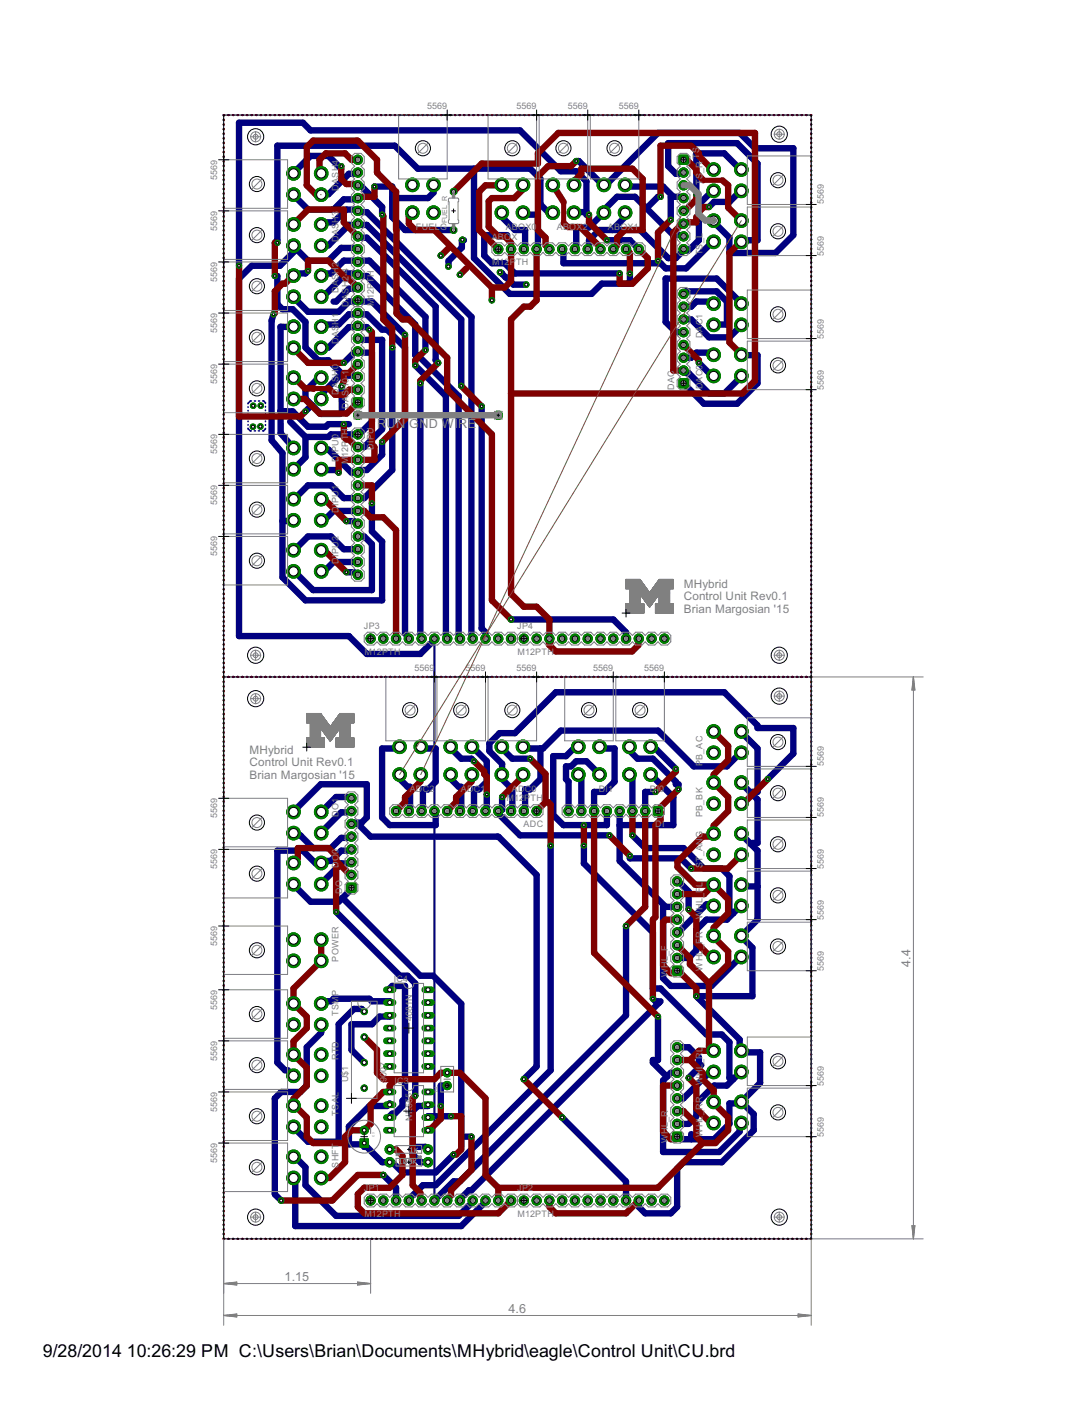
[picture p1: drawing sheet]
<svg xmlns="http://www.w3.org/2000/svg" width="216mm" height="279mm" viewBox="0 0 216 279" stroke-linecap="round" stroke-linejoin="round" font-family="sans-serif">
<defs><g id="words">
<g font-size="4">
<text x="8.5" y="269.9">9/28/2014</text>
<text x="25.2" y="269.9">10:26:29 PM C:\Users\Brian\Documents\MHybrid\eagle\Control Unit\CU.brd</text>
</g>
<g font-size="2.8" fill="#808080">
<text x="75" y="85.1">R</text>
<text x="76.9" y="85.1">U</text>
<text x="78.8" y="85.1">N</text>
<text x="81.3" y="85.1">GND WIRE</text>
<text x="181" y="192.3" transform="rotate(-90 181 192.3)">4.4</text>
<text x="56.6" y="254.7">1.15</text>
<text x="101.1" y="261">4.6</text>
</g>
<g font-size="2.6" fill="#808080">
<text x="135.9" y="116.9">MHybrid</text>
<text x="135.9" y="119.4">Control Unit Rev0.1</text>
<text x="135.9" y="121.9">Brian Margosian '15</text>
<text x="49.6" y="149.9">MHybrid</text>
<text x="49.6" y="152.4">Control Unit Rev0.1</text>
<text x="49.6" y="154.9">Brian Margosian '15</text>
</g>
<g font-size="2" fill="#808080">
<text x="84.9" y="21.6">5569</text>
<text x="102.7" y="21.6">5569</text>
<text x="112.9" y="21.6">5569</text>
<text x="123" y="21.6">5569</text>
<text x="43.2" y="35.8" transform="rotate(-90 43.2 35.8)">5569</text>
<text x="139" y="31.5" transform="rotate(-90 139 31.5)">T</text>
<text x="139" y="30.4" transform="rotate(-90 139 30.4)">S</text>
<text x="67.3" y="37.9" transform="rotate(-90 67.3 37.9)">DASH4</text>
<text x="139.7" y="36.8" transform="rotate(-90 139.7 36.8)">TS_R</text>
<text x="163.8" y="40.7" transform="rotate(-90 163.8 40.7)">5569</text>
<text x="43.2" y="45.9" transform="rotate(-90 43.2 45.9)">5569</text>
<text x="82.7" y="45.7">FUELG</text>
<text x="97.7" y="47.7">ABOX</text>
<text x="100.5" y="45.7">ABOX0</text>
<text x="110.7" y="45.7">ABO</text>
<text x="114.6" y="45.7">X2</text>
<text x="120.8" y="45.7">ABOX1</text>
<text x="67.3" y="48.1" transform="rotate(-90 67.3 48.1)">DASH3</text>
<text x="97.8" y="52.7">M12PTH</text>
<text x="139.7" y="50.8" transform="rotate(-90 139.7 50.8)">TS_L</text>
<text x="163.8" y="50.8" transform="rotate(-90 163.8 50.8)">5569</text>
<text x="43.2" y="56.1" transform="rotate(-90 43.2 56.1)">5569</text>
<text x="67.3" y="58.3" transform="rotate(-90 67.3 58.3)">DASH2</text>
<text x="69.3" y="54.3" transform="rotate(-90 69.3 54.3)">4</text>
<text x="69.3" y="61" transform="rotate(-90 69.3 61)">DASH2-</text>
<text x="74.3" y="60.9" transform="rotate(-90 74.3 60.9)">M12PTH</text>
<text x="43.2" y="66.2" transform="rotate(-90 43.2 66.2)">5569</text>
<text x="67.3" y="68.4" transform="rotate(-90 67.3 68.4)">DASH1</text>
<text x="139.7" y="67.3" transform="rotate(-90 139.7 67.3)">DAC1</text>
<text x="163.8" y="67.3" transform="rotate(-90 163.8 67.3)">5569</text>
<text x="43.2" y="76.4" transform="rotate(-90 43.2 76.4)">5569</text>
<text x="69.3" y="74.6" transform="rotate(-90 69.3 74.6)">1</text>
<text x="134.1" y="77.5" transform="rotate(-90 134.1 77.5)">DAC</text>
<text x="139.7" y="77.5" transform="rotate(-90 139.7 77.5)">DAC0</text>
<text x="163.8" y="77.5" transform="rotate(-90 163.8 77.5)">5569</text>
<text x="67.3" y="78.6" transform="rotate(-90 67.3 78.6)">DASH0</text>
<text x="69.3" y="81.3" transform="rotate(-90 69.3 81.3)">DASH0-</text>
<text x="74.2" y="89.5" transform="rotate(-90 74.2 89.5)">DIPU</text>
<text x="43.2" y="90.4" transform="rotate(-90 43.2 90.4)">5569</text>
<text x="67.3" y="91.8" transform="rotate(-90 67.3 91.8)">DIPU0</text>
<text x="69.2" y="92.4" transform="rotate(-90 69.2 92.4)">M</text>
<text x="69.2" y="90.9" transform="rotate(-90 69.2 90.9)">12PTH</text>
<text x="43.2" y="100.5" transform="rotate(-90 43.2 100.5)">5569</text>
<text x="67.3" y="102" transform="rotate(-90 67.3 102)">DIPU1</text>
<text x="43.2" y="110.7" transform="rotate(-90 43.2 110.7)">5569</text>
<text x="67.3" y="112.2" transform="rotate(-90 67.3 112.2)">DIPU2</text>
<text x="72.4" y="125.2">JP3</text>
<text x="102.8" y="125.2">JP4</text>
<text x="72.4" y="130.2">M12PTH</text>
<text x="102.9" y="130.2">M12PTH</text>
<text x="82.4" y="133.4">5569</text>
<text x="92.5" y="133.4">5569</text>
<text x="102.7" y="133.4">5569</text>
<text x="117.9" y="133.4">5569</text>
<text x="128.1" y="133.4">5569</text>
<text x="139.7" y="152.4" transform="rotate(-90 139.7 152.4)">PB_AC</text>
<text x="163.8" y="152.4" transform="rotate(-90 163.8 152.4)">5569</text>
<text x="81.4" y="157.5">ADC2</text>
<text x="91.6" y="157.5">ADC1</text>
<text x="100.7" y="159.4">M</text>
<text x="101.8" y="157.5">ADC0</text>
<text x="102.2" y="159.4">12PTH</text>
<text x="119" y="157.5">DI1</text>
<text x="129.2" y="157.5">DI0</text>
<text x="43.2" y="162.7" transform="rotate(-90 43.2 162.7)">5569</text>
<text x="67.3" y="162.5" transform="rotate(-90 67.3 162.5)">DO1</text>
<text x="104.1" y="164.4">ADC</text>
<text x="130.3" y="164.4">DI</text>
<text x="139.7" y="162.5" transform="rotate(-90 139.7 162.5)">PB_BK</text>
<text x="163.8" y="162.6" transform="rotate(-90 163.8 162.6)">5569</text>
<text x="43.2" y="172.9" transform="rotate(-90 43.2 172.9)">5569</text>
<text x="67.3" y="172.7" transform="rotate(-90 67.3 172.7)">DO0</text>
<text x="139.7" y="172.7" transform="rotate(-90 139.7 172.7)">ST_ANG</text>
<text x="163.8" y="172.7" transform="rotate(-90 163.8 172.7)">5569</text>
<text x="68" y="177.8" transform="rotate(-90 68 177.8)">DO</text>
<text x="139.7" y="177.6" transform="rotate(-90 139.7 177.6)">FL</text>
<text x="139.7" y="182.8" transform="rotate(-90 139.7 182.8)">WHL_</text>
<text x="163.8" y="182.9" transform="rotate(-90 163.8 182.9)">5569</text>
<text x="43.2" y="188.1" transform="rotate(-90 43.2 188.1)">5569</text>
<text x="67.3" y="191.2" transform="rotate(-90 67.3 191.2)">POWER</text>
<text x="78.3" y="195.2">IC4</text>
<text x="132.8" y="194.3" transform="rotate(-90 132.8 194.3)">WHL_F</text>
<text x="139.7" y="193" transform="rotate(-90 139.7 193)">WHL_FR</text>
<text x="163.8" y="193" transform="rotate(-90 163.8 193)">5569</text>
<text x="43.2" y="200.8" transform="rotate(-90 43.2 200.8)">5569</text>
<text x="67.3" y="202" transform="rotate(-90 67.3 202)">TSM</text>
<text x="67.3" y="198.1" transform="rotate(-90 67.3 198.1)">P</text>
<text x="81.9" y="203.1" transform="rotate(-90 81.9 203.1)">4081N</text>
<text x="43.2" y="211" transform="rotate(-90 43.2 211)">5569</text>
<text x="67.3" y="210.8" transform="rotate(-90 67.3 210.8)">RTD</text>
<text x="69.2" y="215.2" transform="rotate(-90 69.2 215.2)">U$1</text>
<text x="76.8" y="215.3" transform="rotate(-90 76.8 215.3)">9</text>
<text x="76.8" y="214.3" transform="rotate(-90 76.8 214.3)">007</text>
<text x="78.4" y="215.6">IC3</text>
<text x="139.7" y="215.9" transform="rotate(-90 139.7 215.9)">WHL_RL</text>
<text x="163.8" y="215.9" transform="rotate(-90 163.8 215.9)">5569</text>
<text x="43.2" y="221.1" transform="rotate(-90 43.2 221.1)">5569</text>
<text x="67.3" y="221.8" transform="rotate(-90 67.3 221.8)">TSAL</text>
<text x="81.9" y="220.4" transform="rotate(-90 81.9 220.4)">555</text>
<text x="81.9" y="223" transform="rotate(-90 81.9 223)">NE</text>
<text x="132.8" y="227.4" transform="rotate(-90 132.8 227.4)">WHL_R</text>
<text x="139.7" y="226" transform="rotate(-90 139.7 226)">WHL_RR</text>
<text x="163.8" y="226" transform="rotate(-90 163.8 226)">5569</text>
<text x="43.2" y="231.3" transform="rotate(-90 43.2 231.3)">5569</text>
<text x="67.3" y="232.2" transform="rotate(-90 67.3 232.2)">SHFT</text>
<text x="72.4" y="236.9">JP1</text>
<text x="102.8" y="236.9">JP2</text>
<text x="72.4" y="241.9">M12PTH</text>
<text x="102.9" y="241.9">M12PTH</text>
</g>
<text font-size="1.6" fill="#808080" x="88.9" y="44.4" transform="rotate(-90 88.9 44.4)">FUEL_R</text>
<text font-size="1" fill="#808080" x="87" y="217.1" transform="rotate(-90 87 217.1)">C4</text>
<text font-size=".7" fill="#808080" x="74.5" y="226" transform="rotate(-90 74.5 226)">C3</text>
</g></defs>
<g fill="none" stroke="#000080" stroke-width="1.3">
<path d="M58.4 38.7l2.8 3h5.1l2-2.1h2.6l.2-.2M63.8 34.1l.1 .4M67.8 33.5l-2.5-2.5h-3.6l-3.3 3.5M67.8 33l-.2 .3M71.1 36.9l.3 .2h.5l4.1 4.1v1.5M71.1 34.3l-.2 .3h-1.5l-4.1 4-1.4 .1M74.4 37.1h3.6v6.1l2.5 2.5h9.7M86.2 36.8v1.5l-1.1 1.1h-7.1M94.2 33.5v17.8l7.1 7.1h16.3l2-2h5.6v-2M114.6 32h.5l4.5 4.6 .5 .2 .5-.2 10.2-10.2h16.2l3.1 3.1h7.6v17.3l-3.5 3.5h-9.2v-3l-3-3.1-.1-.3M124.3 36.8l.4 .3h7.1l2.1 2M131.3 39.1h-.5l-2.3 2.3"/>
<path d="M135.9 34.3v.3h-1.5l-1.6-1.6v-4.5h13.7l4.1 4v15.3h-3l-.2 .3M135.9 39.4v-.3h-2.6v4.6M141.9 38l-.4 .1-2.6 2.6v7.1l-2 2h-.5l-.5-.2v.2l-1.5 1.5h-1.6l-5.5-5.6h-8.2l-2 2.1v1.5l-.3 .3M147.4 33.7l-.4-.2-3-3h-5.6v8.1M147.4 38l-.4 .1-2 2.1h-3l-1.1 1M54.6 54.9h.5v5.6l1.1 1h2l2.5 2.5v5.1l2.6 2.5h2l3 3.1h2.6l.2 .3M58.4 59l2.8 3h6.1l2.1-2h1.5l.2-.3 .3 .3h2.5l6.6 6.6M61.2 53.9l-.5 .5h-2l-.3 .4M63.9 44.6l.4-.4h2l2.6-2.5h2l.5 .5h1.5l20.8 20.8v64h.3M63.9 59l.4-.1 4.6-4.5h2l.5 .5h1.5l9.6 9.6v6.1h.6l8.1 8.2v48.2h.2M63.9 54.8l.4-.4h1.5l2.5-2.6h2.6l.2 .3 .3-.3h2l11.2 11.2v6.6M63.9 48.9l1.4-.1 4.1-4.1h1.5l.2-.2 .3 .2h1.5l18.8 18.8v13.2"/>
<path d="M71.1 49.6l-.2-.3h-3.1l-2.5 2.5h-4.1l-2.8-2.9 .3 .9-3.1 3.1h-5.5l-2.6 2.5v71.1h21.9l3.5 3.5h10.7l3-3h-.2M71.1 57.2l-.2 .2h-1.5l-2.6 2.6h-.5M71.1 47l.3 .3h1.5l13.7 13.7v10.6l.5 .6M91.8 47.8v1.4l-2.6 2.7v1.1M91.9 47.7l-.1 .1M91.9 47.7l.3 .1h-.4M99.4 54.1l.4 .3M99.5 54.2l2.6 2.4h2.5M99.8 42.3l-.5 .4 3.1 3h2v3.6l-.3 .3M100.8 46.8h-4.5v4l1.5 1.5h2.5l2.1 2.1h20.8M104 42.3l.4 .4h2.5v6.6l-.2 .3M109.9 42.3l-.9-.1-1.6-1.5v-5.1l-2-2.1h-22.3l-4.6-4.5h-23.4v18.8l-.2 .2 .2 .3"/>
<path d="M116.6 42.2l-2.5 .1M117.1 42.7h-.5v-6.6l-2-2h-3.1l-8.1-8.2h-41.7l-1.5-1.5h-12.7v28.5M120.6 47.8h4.6l1.8 1.8M124.3 42.3l.4 .4-3 3M130.8 51.8v.5M135.9 47v-.2h-2l-7.7-7.7h-3.5l-2.6 2.6v.6l-3 2.9h-2.5v4.1l-.3 .3M135.9 58.4l.5-.5h6.1l2 2.1v4.5l-2.6 .1M141.9 48.1l-.4 .2-5.1 5.1h-4.1l-1-1.1h-19.3v-2.5l-.2-.2M54.4 62.5l-.4 1.3v23.7l2.2 2.6v24.7l4.5 4.6h15.3v-11.7l-2.1-2v-5.6M58.4 65h-2.6v16.7M63.9 75.1l-.6 .1-2.1 2h-.5v2.1l3.1 3h3.8l.4-.4-.1-5M63.9 65l.4-.5h3l2.1-2h1.5l.2-.2 .3 .2h1.5l3.1 3.1h1l3.5 3.5v56.9l1 1h-.2"/>
<path d="M68 74.3l-3.7 3.7v1.3h-.4M68.3 72.2l2.1-2.1h.5l.2-.2 .3 .2h2.5v13.7l-2.5 2.6h-5.6l-.5 .5h-4.6M71.1 67.3l.3 .3h4.6v17.8l-3.6 3.5h-1.3M73.4 65.6l-.5-.6h-1.5l-.3-.2-.2 .2h-1.5l-4.1 4.1-1.4 .1M78 69.1v24.4l-5.6 5.6h-4.1l-2.5-2.6h-4.6l-2.8 2.8M82.5 72.7l6.1 6.1v48.2h.3M83.6 76.2v50.8h.2M135.9 73.7l.5 .5h.5l4 4.1h3.1l3.4-3.5M135.9 63.5h1.5l3.5 3.6h4.1l2.4-2.5M138.9 72.2l2.6 2.5 .4 .1M141.9 70.5l-.4-.4h-3.1l-1 1h-1.5M141.9 60.4l-.4-.4h-3.1l-1 1h-1.5"/>
<path d="M147.4 70.5l3.2 .1v5.6l-4.1 4.1h-6.6l-4-4.1M147.4 60.4l-4.9-5h-10.2v8.6l2.1 2.1h1.5M55.8 81.7v4.4l2.6 3M55.8 81.7l2.4 .1 3 3.1h3.6l.5-.6h4.1M57.7 83.8l3 3.1M60.7 86.9v4l-2.3 2.4M62 80.5l-1.3 1.3M63.9 93.3l.4 .2h2.5l.5 .5M76 87.9v2.5l-3.1 3.1h-1.5l-.3 .5h-1.2l-4.6-4.6h-1l-.4-.3M95.8 80.8v44.2l.7 .7v1.3M58.4 103.5l-.2 .1h-2M68.9 103.6h1.5l.5 .5h.2"/>
<path d="M68.9 113.8h1.5l.5 .5h.2M71.1 106.7h1.3l1.5 1.5v9.1h-11.6l-3.6-3.5-.3-.2M71.1 101.6h-4.8l-1.5 1.5h-.5l-.4 .4M71.1 109.2h-2.8l-2.5-2.5h-4.6l-2.8 2.7M71.1 111.8h-4.8l-1.5 1.5h-.5l-.4 .3M101.6 123.2h20.3l2.5 2.6 .1 1.2M69.9 158.7v-.2h-3.1l-2.9 3M79.4 148.5l-.4 .3h-3v13.8l1.5 1.5h9.1v-2.6l-.2-.2M79.4 154l-.4 .4 2 2.1h.5v4.5l-.2 .3M83.7 148.5l.4 .3h2.5v6.6l-1.5 1.6h-1v4l-.3 .3M89.6 154l-.4 .4 2 2.1h.5v4.5l-.3 .3M89.6 148.5l.1 .3 2 2.1h2l.5 .5"/>
<path d="M93.8 148.5l3 2.9v4l-1.6 1.6h-1v4l-.2 .3M96.8 158v3l-.3 .3M99.8 148.5v.3l2.1 2.1h3.5M99.8 158.5v2.5h-.5l-.5 .5 4.6 4.6h17.8M104 148.5l.4 .3h3.5l3.6-3.5h19.3l7.1 7.1h6.6l2.5-2.5 .4-.2M107.4 148.8v6.1l-2 2.1h-1v4l-.3 .3M115 148.5l-.4 .3h-.6l-1.5 1.6h-2.5v11.7l2 2h8.6v-2.8M115 154l.6-.1v7.4M119.2 148.5l.4 .3h2.6v6.6l-2.1 2.1h-2v3.8M119.2 154l-2.6-2.6h-2l-1.1 1h-1v2.5l.5 .5v5.9M125.1 148.5l-.4 .3 2 2.1h3.1l4.6 4.5v.6h.5v1M125.1 154l.6-.1v7.4"/>
<path d="M129.3 148.5l.5 .3h.5l4.1 4.1M129.3 154l4.6 4.5v5.6h-10.7M130.3 157.5h-2v3.8M147.4 145.5l.2 .3 3 3v8.7h-1l-.3 .2M147.4 155.6l.2 .4 3 3v8.6h-1l-.3 .3M152.6 154.9l5.1-5v-5.1h-7.1v-.5l-6.6-6.6h-33.5l-8.1 8.1h-3.1l-2 2v1.6l2.5 2.5v2.1l-.5 .4 2 2.1h.6v4.5l-.3 .3M58.4 161.5l5.4-5.5h9.1v6.6l-1 1h-2v.2l1.3 .1 2.5 2.5h25.4l7.6 7.6v38l-2.6 2.6M58.4 165.7l.3 .4h1l2.6 2.6h3.5l2-2.1h2.1v-.2M58.4 175.8l3.3 3.5h5.6l2.6-2.5v-.3M68.1 178.6l15.5 15.4h2.5l5.6 5.6v28.5M69.9 168.9v.3h-2.1l-2 2h-1.5l-.4 .4-.6 .1h-.5l-2.6-2.5h-5.1v42.1l1.6 1.5h.5l1.2 1.1M69.9 161.3v.2h-2.1l-4 4.1 .1 .1"/>
<path d="M69.9 171.4v.3h-2.1l-4 4.1h.1M109.5 168.1v44.7l-22.9 22.9h-2.5l-3.1 3h.3M116.1 168.1v3.6l13.7 13.7v11.2h1.5l9.1 9.1h3.1l1.5 1.5v7.2h.5l.3 .2M123.2 161.3v9.9l9.1 9.1M125.2 170.2v.5h10.2l2 2M125.7 166.1l2.6 2.6h7.6l4 4h3.6l1.5 1.5v7.2h.5l.3 .2M134.6 175.3h.3l2 2v3.5M147.4 165.8l.2 .3 3 3.1v13.7l-3.2 3.2 .2 .3 2 2.1v9.6h-10.7l-.2 .3M147.4 175.9l.2 .4h3M66.8 181.4l12.7 12.6h1.5l1.5 1.6v22.3M77.5 199.4v-.3h-3.6l-.5-.5h-7.1l-.5 .5h-1.5l-.4 .5M77.5 196.8v-.2l.5-.5h2.5v22.3l-.5 .5v1l-1.5 1.6h-.5l-.5 .5v.2"/>
<path d="M124.5 184.1v17.8l-33.1 33h-1.2l-3.8 3.8M129.8 198.6l.5 .5h.5l.3 .3M131.3 199.1l-37.6 37.6h-.5l-2 2h.2M134.6 180.3h-2.8v14.2l1.5 1.6h8.2l5.9-5.8M138.4 198.1l.3 .3M138.7 198.4l8.3 8.3v2.1l.4 .2 .2 .3h3.5v6.1l-3.7 3.7M141.9 180.1l-.4-.3h-1.1l-5.5 5.6h-.3M147.4 180.1l-2.9 2.8h-4.1l-2 2v4.1l-1.5 1.5h-2.3M63.9 203.8v1.6l-2.9 2.9v7.6l-1.3 1.2-3.8 .1-1.3 1.2v19l1.3 1.3M72.4 206.2h.1M72.4 201.1l-.5-.5h-1.5l-3.1 3.1v23.4h-6.1l-2.8-3M77.5 201.9v.3h-2l-1.6 1.5h-4v5.1l2.5 2.5"/>
<path d="M77.5 219.7v-.3l-.5 .5h-3.6l-4 4.1v3.6h3M85.1 219.7v.2h-2l-1.1 1.1v8.6l1.6 1.5h1.5M88.9 215.9h-1.3v4M130.8 202.2v8.6h-1v.5l2.8 2.8M134.6 213.3h-1.3l-1.5 1.6v14.2h11.2l4-4.1v-1.5l.4-.2M134.6 208.3h2.3l2 2v2l-2 2.1M138.9 211.8h.5M141.9 213.2l-1 .1-5 5.1h-1.3M147.4 219.1l-.4 .3h-2v4.1l-3 3h-6.6l-.5-.5h-.3M147.4 219.1l2.4 2.5v3.2l-6.3 6.3h-7.6l-1.3 1.3v7.6l-1.3 1.3h-5l-1.3-1.3v-1.3M147.4 213.2l-.4 .1-2.5 2.6h-2.5l-3.6 3.5v2.6l-1.5 1.5h-2.3M58.4 230l.3 .1 2 2v3.6l6.1 6.1h24.4l3-3.1h-.2"/>
<path d="M58.4 234.3l.3 .4v9.1h33l5.1-5.1h-.3M72.4 227.3v.8h.5l3.1 3h2l2 2.1h6.6l3.6-3.6M76.2 233.7l2.5 2.5v2.5M82 228.1h2.6l.5 .5M89.7 222h-4.6v.2M91.7 226h2M111.8 222.2l12.6 12.7 .1 3.8M137.4 225.5v1"/>
</g>
<g fill="none" stroke="#000080" stroke-width=".42">
<path d="M44.5 23.8v.1M44.5 24.7v.1M44.5 25.6v.1M44.5 26.5v.1M44.5 27.5v.1M44.5 28.4v.1M44.5 29.3v.1M44.5 30.2v.1M44.5 31.1v.1M44.5 32v.1M44.5 33h.1M44.5 33.9v.1"/>
<path d="M44.5 34.8v.1M44.5 35.7v.1M44.5 36.6v.1M44.5 37.5v.1M44.5 38.4v.1M44.5 39.3v.2M44.6 22.9l-.1 .1M45.4 22.9h.1M46.3 22.9h.1M47.2 22.9h.1M48.2 22.9h.1M49.1 22.9h.1"/>
<path d="M50 22.9h.1M50.9 22.9h.1M51.8 22.9h.1M52.7 22.9h.2M53.7 22.9h.1M54.6 22.9h.1M55.5 22.9h.1M56.4 22.9h.1M57.3 22.9h.1M58.3 22.9h.1M59.2 22.9h.1M60.1 22.9h.1"/>
<path d="M61 22.9h.1M61.9 22.9h.1M62.8 22.9h.1M63.8 22.9h.1M64.7 22.9h.1M65.6 22.9h.1M66.5 22.9h.1M67.4 22.9h.1M68.4 22.9h.1M69.3 22.9h.1M70.2 22.9h.1M71.1 22.9h.1"/>
<path d="M72 22.9h.1M73 22.9h.1M73.9 22.9h.1M74.8 22.9h.1M75.7 22.9h.1M76.6 22.9h.1M77.6 22.9h.1M78.5 22.9h.1M79.4 22.9h.1M80.3 22.9h.1M81.2 22.9h.1M82.1 22.9h.2"/>
<path d="M83.1 22.9h.1M84 22.9h.1M84.9 22.9h.1M85.8 22.9h.1M86.7 22.9h.1M87.7 22.9h.1M88.6 22.9h.1M89.5 22.9h.1M90.4 22.9h.1M91.3 22.9h.1M92.2 22.9h.2M93.2 22.9h.1"/>
<path d="M94.1 22.9h.1M95 22.9h.1M95.9 22.9h.1M96.8 22.9h.1M97.8 22.9h.1M98.7 22.9h.1M99.6 22.9h.1M100.5 22.9h.1M101.4 22.9h.1M102.4 22.9h.1M103.3 22.9h.1M104.2 22.9h.1"/>
<path d="M105.1 22.9h.1M106 22.9h.2M107 22.9h.1M107.9 22.9h.1M108.8 22.9h.1M109.7 22.9h.1M110.6 22.9h.1M111.5 22.9h.2M112.5 22.9h.1M113.4 22.9h.1M114.3 22.9h.1M115.2 22.9h.1"/>
<path d="M116.1 22.9h.1M117.1 22.9h.1M118 22.9h.1M118.9 22.9h.1M119.8 22.9h.1M120.7 22.9h.1M121.6 22.9h.2M122.6 22.9h.1M123.5 22.9h.1M124.4 22.9h.1M125.3 22.9h.1M126.3 22.9h.1"/>
<path d="M127.2 22.9h.1M128.1 22.9h.1M129 22.9h.1M129.9 22.9h.1M130.9 22.9h.1M131.8 22.9h.1M132.7 22.9h.1M133.6 22.9h.1M134.5 22.9h.1M135.4 22.9h.2M136.4 22.9h.1M137.3 22.9h.1"/>
<path d="M138.2 22.9h.1M139.1 22.9h.1M140 22.9h.1M140.9 22.9h.2M141.9 22.9h.1M142.8 22.9h.1M143.7 22.9h.1M144.6 22.9h.1M145.5 22.9h.1M146.5 22.9h.1M147.4 22.9h.1M148.3 22.9h.1"/>
<path d="M149.2 22.9h.1M150.1 22.9h.1M151.1 22.9h.1M152 22.9h.1M152.9 22.9h.1M153.8 22.9h.1M154.7 22.9h.1M155.7 22.9h.1M156.6 22.9h.1M157.5 22.9h.1M158.4 22.9h.1M159.3 22.9h.1"/>
<path d="M160.3 22.9h.1M161.2 22.9l.1 .1M161.3 23.8v.1M161.3 24.7v.1M161.3 25.6v.1M161.3 26.5v.1M161.3 27.5v.1M161.3 28.4v.1M161.3 29.3v.1M161.3 30.2v.1M161.3 31.1v.1M161.3 32v.1"/>
<path d="M161.3 33h.1M161.3 33.9v.1M161.3 34.8v.1M161.3 35.7v.1M161.3 36.6v.1M161.3 37.5v.1M161.3 38.4v.1M161.3 39.3v.2M44.5 40.3v.1M44.5 41.2v.1M44.5 42.1v.1M44.5 43v.1"/>
<path d="M44.5 43.9v.1M44.5 44.9h.1M44.5 45.8v.1M44.5 46.7v.1M44.5 47.6v.1M44.5 48.5v.1M44.5 49.4v.1M44.5 50.3v.1M44.5 51.2v.2M44.5 52.2v.1M44.5 53.1v.1M44.5 54v.1"/>
<path d="M44.5 54.9v.1M44.5 55.8v.1M44.5 56.7v.1M44.5 57.7v.1M44.5 58.6v.1M44.5 59.5v.1M161.3 40.3v.1M161.3 41.2v.1M161.3 42.1v.1M161.3 43v.1M161.3 43.9v.1M161.3 44.9h.1"/>
<path d="M161.3 45.8v.1M161.3 46.7v.1M161.3 47.6v.1M161.3 48.5v.1M161.3 49.4v.1M161.3 50.3v.1M161.3 51.2v.2M161.3 52.2v.1M161.3 53.1v.1M161.3 54v.1M161.3 54.9v.1M161.3 55.8v.1"/>
<path d="M161.3 56.7v.1M161.3 57.7v.1M161.3 58.6v.1M161.3 59.5v.1M44.5 60.4v.1M44.5 61.3v.1M44.5 62.2v.1M44.5 63.1v.1M44.5 64.1v.1M44.5 65v.1M44.5 65.9v.1M44.5 66.8v.1"/>
<path d="M44.5 67.7v.1M44.5 68.6v.1M44.5 69.6v.1M44.5 70.5v.1M44.5 71.4v.1M44.5 72.3v.1M44.5 73.2v.1M44.5 74.1v.1M44.5 75v.1M44.5 75.9v.2M44.5 76.9v.1M44.5 77.8v.1"/>
<path d="M44.5 78.7v.1M44.5 79.6v.1M161.3 60.4v.1M161.3 61.3v.1M161.3 62.2v.1M161.3 63.1v.1M161.3 64.1v.1M161.3 65v.1M161.3 65.9v.1M161.3 66.8v.1M161.3 67.7v.1M161.3 68.6v.1"/>
<path d="M161.3 69.6v.1M161.3 70.5v.1M161.3 71.4v.1M161.3 72.3v.1M161.3 73.2v.1M161.3 74.1v.1M161.3 75v.1M161.3 75.9v.2M161.3 76.9v.1M161.3 77.8v.1M161.3 78.7v.1M161.3 79.6v.1"/>
<path d="M44.5 80.5v.1M44.5 81.4v.2M44.5 82.4v.1M44.5 83.3v.1M44.5 84.2v.1M44.5 85.1v.1M44.5 86v.1M44.5 86.9v.1M44.5 87.8v.1M44.5 88.8v.1M44.5 89.7v.1M44.5 90.6v.1"/>
<path d="M44.5 91.5v.1M44.5 92.4v.1M44.5 93.3v.2M44.5 94.3v.1M44.5 95.2v.1M44.5 96.1v.1M44.5 97v.1M44.5 97.9v.1M44.5 98.8v.1M44.5 99.7v.1M161.3 80.5v.1M161.3 81.4v.2"/>
<path d="M161.3 82.4v.1M161.3 83.3v.1M161.3 84.2v.1M161.3 85.1v.1M161.3 86v.1M161.3 86.9v.1M161.3 87.8v.1M161.3 88.8v.1M161.3 89.7v.1M161.3 90.6v.1M161.3 91.5v.1M161.3 92.4v.1"/>
<path d="M161.3 93.3v.2M161.3 94.3v.1M161.3 95.2v.1M161.3 96.1v.1M161.3 97v.1M161.3 97.9v.1M161.3 98.8v.1M161.3 99.7v.1M44.5 100.7v.1M44.5 101.6v.1M44.5 102.5v.1M44.5 103.4v.1"/>
<path d="M44.5 104.3v.1M44.5 105.2v.1M44.5 106.2v.1M44.5 107.1v.1M44.5 108v.1M44.5 108.9v.1M44.5 109.8v.1M44.5 110.7v.1M44.5 111.6v.1M44.5 112.6v.1M44.5 113.5v.1M44.5 114.4v.1"/>
<path d="M44.5 115.3v.1M44.5 116.2v.1M44.5 117.1v.1M44.5 118v.2M44.5 119v.1M44.5 119.9v.1M161.3 100.7v.1M161.3 101.6v.1M161.3 102.5v.1M161.3 103.4v.1M161.3 104.3v.1M161.3 105.2v.1"/>
<path d="M161.3 106.2v.1M161.3 107.1v.1M161.3 108v.1M161.3 108.9v.1M161.3 109.8v.1M161.3 110.7v.1M161.3 111.6v.1M161.3 112.6v.1M161.3 113.5v.1M161.3 114.4v.1M161.3 115.3v.1M161.3 116.2v.1"/>
<path d="M161.3 117.1v.1M161.3 118v.2M161.3 119v.1M161.3 119.9v.1M44.5 134.6h.1M44.5 120.8v.1M44.5 121.7v.1M44.5 122.6v.1M44.5 123.5v.1M44.5 124.5v.1M44.5 125.4v.1M44.5 126.3v.1"/>
<path d="M44.5 127.2v.1M44.5 128.1v.1M44.5 129v.1M44.5 129.9v.1M44.5 130.9v.1M44.5 131.8v.1M44.5 132.7v.1M44.5 133.6v.1M44.5 134.5v.2M44.5 135.5v.1M44.5 136.5h.1M44.5 137.4v.1"/>
<path d="M44.5 138.3v.1M44.5 139.2v.1M45.4 134.6h.1M46.3 134.6h.1M47.2 134.6h.1M48.2 134.6h.1M49.1 134.6h.1M50 134.6h.1M50.9 134.6h.1M51.8 134.6h.1M52.7 134.6h.2M53.7 134.6h.1"/>
<path d="M54.6 134.6h.1M55.5 134.6h.1M56.4 134.6h.1M57.3 134.6h.1M58.3 134.6h.1M59.2 134.6h.1M60.1 134.6h.1M61 134.6h.1M61.9 134.6h.1M62.8 134.6h.1M63.8 134.6h.1M64.7 134.6h.1"/>
<path d="M65.6 134.6h.1M66.5 134.6h.1M67.4 134.6h.1M68.4 134.6h.1M69.3 134.6h.1M70.2 134.6h.1M71.1 134.6h.1M72 134.6h.1M73 134.6h.1M73.9 134.6h.1M74.8 134.6h.1M75.7 134.6h.1"/>
<path d="M76.6 134.6h.1M77.6 134.6h.1M78.5 134.6h.1M79.4 134.6h.1M80.3 134.6h.1M81.2 134.6h.1M82.1 134.6h.2M83.1 134.6h.1M84 134.6h.1M84.9 134.6h.1M85.8 134.6h.1M86.4 127v111.7"/>
<path d="M86.7 134.6h.1M87.7 134.6h.1M88.6 134.6h.1M89.5 134.6h.1M90.4 134.6h.1M91.3 134.6h.1M92.2 134.6h.2M93.2 134.6h.1M94.1 134.6h.1M95 134.6h.1M95.9 134.6h.1M96.8 134.6h.1"/>
<path d="M97.8 134.6h.1M98.7 134.6h.1M99.6 134.6h.1M100.5 134.6h.1M101.4 134.6h.1M102.4 134.6h.1M103.3 134.6h.1M104.2 134.6h.1M105.1 134.6h.1M106 134.6h.2M107 134.6h.1M107.9 134.6h.1"/>
<path d="M108.8 134.6h.1M109.7 134.6h.1M110.6 134.6h.1M111.5 134.6h.2M112.5 134.6h.1M113.4 134.6h.1M114.3 134.6h.1M115.2 134.6h.1M116.1 134.6h.1M117.1 134.6h.1M118 134.6h.1M118.9 134.6h.1"/>
<path d="M119.8 134.6h.1M120.7 134.6h.1M121.6 134.6h.2M122.6 134.6h.1M123.5 134.6h.1M124.4 134.6h.1M125.3 134.6h.1M126.3 134.6h.1M127.2 134.6h.1M128.1 134.6h.1M129 134.6h.1M129.9 134.6h.1"/>
<path d="M130.9 134.6h.1M131.8 134.6h.1M132.7 134.6h.1M133.6 134.6h.1M134.5 134.6h.1M135.4 134.6h.2M136.4 134.6h.1M137.3 134.6h.1M138.2 134.6h.1M139.1 134.6h.1M140 134.6h.1M140.9 134.6h.2"/>
<path d="M141.9 134.6h.1M142.8 134.6h.1M143.7 134.6h.1M144.6 134.6h.1M145.5 134.6h.1M146.5 134.6h.1M147.4 134.6h.1M148.3 134.6h.1M149.2 134.6h.1M150.1 134.6h.1M151.1 134.6h.1M152 134.6h.1"/>
<path d="M152.9 134.6h.1M153.8 134.6h.1M154.7 134.6h.1M155.7 134.6h.1M156.6 134.6h.1M157.5 134.6h.1M158.4 134.6h.1M159.3 134.6h.1M160.3 134.6h.1M161.2 134.6h.1M161.3 120.8v.1M161.3 121.7v.1"/>
<path d="M161.3 122.6v.1M161.3 123.5v.1M161.3 124.5v.1M161.3 125.4v.1M161.3 126.3v.1M161.3 127.2v.1M161.3 128.1v.1M161.3 129v.1M161.3 129.9v.1M161.3 130.9v.1M161.3 131.8v.1M161.3 132.7v.1"/>
<path d="M161.3 133.6v.1M161.3 134.5v.2M161.3 135.5v.1M161.3 136.5h.1M161.3 137.4v.1M161.3 138.3v.1M161.3 139.2v.1M44.5 140.1v.1M44.5 141v.1M44.5 141.9v.1M44.5 142.9v.1M44.5 143.8v.1"/>
<path d="M44.5 144.7v.1M44.5 145.6v.1M44.5 146.5v.1M44.5 147.4v.1M44.5 148.4h.1M44.5 149.3v.1M44.5 150.2v.1M44.5 151.1v.1M44.5 152v.1M44.5 152.9v.1M44.5 153.8v.1M44.5 154.7v.2"/>
<path d="M44.5 155.7v.1M44.5 156.6v.1M44.5 157.5v.1M44.5 158.4v.1M44.5 159.3v.1M161.3 140.1v.1M161.3 141v.1M161.3 141.9v.1M161.3 142.9v.1M161.3 143.8v.1M161.3 144.7v.1M161.3 145.6v.1"/>
<path d="M161.3 146.5v.1M161.3 147.4v.1M161.3 148.4h.1M161.3 149.3v.1M161.3 150.2v.1M161.3 151.1v.1M161.3 152v.1M161.3 152.9v.1M161.3 153.8v.1M161.3 154.7v.2M161.3 155.7v.1M161.3 156.6v.1"/>
<path d="M161.3 157.5v.1M161.3 158.4v.1M161.3 159.3v.1M44.5 160.3h.1M44.5 161.2v.1M44.5 162.1v.1M44.5 163v.1M44.5 163.9v.1M44.5 164.8v.1M44.5 165.7v.1M44.5 166.6v.2M44.5 167.6v.1"/>
<path d="M44.5 168.5v.1M44.5 169.4v.1M44.5 170.3v.1M44.5 171.2v.1M44.5 172.1v.1M44.5 173.1v.1M44.5 174v.1M44.5 174.9v.1M44.5 175.8v.1M44.5 176.7v.1M44.5 177.6v.1M44.5 178.5v.1"/>
<path d="M44.5 179.5v.1M161.3 160.3h.1M161.3 161.2v.1M161.3 162.1v.1M161.3 163v.1M161.3 163.9v.1M161.3 164.8v.1M161.3 165.7v.1M161.3 166.6v.2M161.3 167.6v.1M161.3 168.5v.1M161.3 169.4v.1"/>
<path d="M161.3 170.3v.1M161.3 171.2v.1M161.3 172.1v.1M161.3 173.1v.1M161.3 174v.1M161.3 174.9v.1M161.3 175.8v.1M161.3 176.7v.1M161.3 177.6v.1M161.3 178.5v.1M161.3 179.5v.1M44.5 180.4v.1"/>
<path d="M44.5 181.3v.1M44.5 182.2v.1M44.5 183.1v.1M44.5 184v.1M44.5 185v.1M44.5 185.9v.1M44.5 186.8v.1M44.5 187.7v.1M44.5 188.6v.1M44.5 189.5v.1M44.5 190.4v.1M44.5 191.3v.2"/>
<path d="M44.5 192.3v.1M44.5 193.2v.1M44.5 194.1v.1M44.5 195v.1M44.5 195.9v.1M44.5 196.8v.2M44.5 197.8v.1M44.5 198.7v.1M44.5 199.6v.1M161.3 180.4v.1M161.3 181.3v.1M161.3 182.2v.1"/>
<path d="M161.3 183.1v.1M161.3 184v.1M161.3 185v.1M161.3 185.9v.1M161.3 186.8v.1M161.3 187.7v.1M161.3 188.6v.1M161.3 189.5v.1M161.3 190.4v.1M161.3 191.3v.2M161.3 192.3v.1M161.3 193.2v.1"/>
<path d="M161.3 194.1v.1M161.3 195v.1M161.3 195.9v.1M161.3 196.8v.2M161.3 197.8v.1M161.3 198.7v.1M161.3 199.6v.1M44.5 200.5v.1M44.5 201.4v.1M44.5 202.3v.1M44.5 203.2v.1M44.5 204.2v.1"/>
<path d="M44.5 205.1v.1M44.5 206v.1M44.5 206.9v.1M44.5 207.8v.1M44.5 208.7v.2M44.5 209.7v.1M44.5 210.6v.1M44.5 211.5v.1M44.5 212.4v.1M44.5 213.3v.1M44.5 214.2v.1M44.5 215.1v.1"/>
<path d="M44.5 216.1v.1M44.5 217v.1M44.5 217.9v.1M44.5 218.8v.1M44.5 219.7v.1M161.3 200.5v.1M161.3 201.4v.1M161.3 202.3v.1M161.3 203.2v.1M161.3 204.2v.1M161.3 205.1v.1M161.3 206v.1"/>
<path d="M161.3 206.9v.1M161.3 207.8v.1M161.3 208.7v.2M161.3 209.7v.1M161.3 210.6v.1M161.3 211.5v.1M161.3 212.4v.1M161.3 213.3v.1M161.3 214.2v.1M161.3 215.1v.1M161.3 216.1v.1M161.3 217v.1"/>
<path d="M161.3 217.9v.1M161.3 218.8v.1M161.3 219.7v.1M44.5 220.6v.1M44.5 221.6v.1M44.5 222.5v.1M44.5 223.4v.1M44.5 224.3v.1M44.5 225.2v.1M44.5 226.1v.1M44.5 227v.1M44.5 228h.1"/>
<path d="M44.5 228.9v.1M44.5 229.8v.1M44.5 230.7v.1M44.5 231.6v.1M44.5 232.5v.1M44.5 233.4v.2M44.5 234.4v.1M44.5 235.3v.1M44.5 236.2v.1M44.5 237.1v.1M44.5 238v.1M44.5 238.9v.1"/>
<path d="M44.5 239.9h.1M161.3 220.6v.1M161.3 221.6v.1M161.3 222.5v.1M161.3 223.4v.1M161.3 224.3v.1M161.3 225.2v.1M161.3 226.1v.1M161.3 227v.1M161.3 228h.1M161.3 228.9v.1M161.3 229.8v.1"/>
<path d="M161.3 230.7v.1M161.3 231.6v.1M161.3 232.5v.1M161.3 233.4v.2M161.3 234.4v.1M161.3 235.3v.1M161.3 236.2v.1M161.3 237.1v.1M161.3 238v.1M161.3 238.9v.1M161.3 239.9h.1M44.5 246.3l.1 .1"/>
<path d="M44.5 240.8v.1M44.5 241.7v.1M44.5 242.6v.1M44.5 243.5v.1M44.5 244.4v.1M44.5 245.3v.1M45.4 246.4h.1M46.3 246.4h.1M47.2 246.4h.1M48.2 246.4h.1M49.1 246.4h.1M50 246.4h.1"/>
<path d="M50.9 246.4h.1M51.8 246.4h.1M52.7 246.4h.2M53.7 246.4h.1M54.6 246.4h.1M55.5 246.4h.1M56.4 246.4h.1M57.3 246.4h.1M58.3 246.4h.1M59.2 246.4h.1M60.1 246.4h.1M61 246.4h.1"/>
<path d="M61.9 246.4h.1M62.8 246.4h.1M63.8 246.4h.1M64.7 246.4h.1M65.6 246.4h.1M66.5 246.4h.1M67.4 246.4h.1M68.4 246.4h.1M69.3 246.4h.1M70.2 246.4h.1M71.1 246.4h.1M72 246.4h.1"/>
<path d="M73 246.4h.1M73.9 246.4h.1M74.8 246.4h.1M75.7 246.4h.1M76.6 246.4h.1M77.6 246.4h.1M78.5 246.4h.1M79.4 246.4h.1M80.3 246.4h.1M81.2 246.4h.1M82.1 246.4h.2M83.1 246.4h.1"/>
<path d="M84 246.4h.1M84.9 246.4h.1M85.8 246.4h.1M86.7 246.4h.1M87.7 246.4h.1M88.6 246.4h.1M89.5 246.4h.1M90.4 246.4h.1M91.3 246.4h.1M92.2 246.4h.2M93.2 246.4h.1M94.1 246.4h.1"/>
<path d="M95 246.4h.1M95.9 246.4h.1M96.8 246.4h.1M97.8 246.4h.1M98.7 246.4h.1M99.6 246.4h.1M100.5 246.4h.1M101.4 246.4h.1M102.4 246.4h.1M103.3 246.4h.1M104.2 246.4h.1M105.1 246.4h.1"/>
<path d="M106 246.4h.2M107 246.4h.1M107.9 246.4h.1M108.8 246.4h.1M109.7 246.4h.1M110.6 246.4h.1M111.5 246.4h.2M112.5 246.4h.1M113.4 246.4h.1M114.3 246.4h.1M115.2 246.4h.1M116.1 246.4h.1"/>
<path d="M117.1 246.4h.1M118 246.4h.1M118.9 246.4h.1M119.8 246.4h.1M120.7 246.4h.1M121.6 246.4h.2M122.6 246.4h.1M123.5 246.4h.1M124.4 246.4h.1M125.3 246.4h.1M126.3 246.4h.1M127.2 246.4h.1"/>
<path d="M128.1 246.4h.1M129 246.4h.1M129.9 246.4h.1M130.9 246.4h.1M131.8 246.4h.1M132.7 246.4h.1M133.6 246.4h.1M134.5 246.4h.1M135.4 246.4h.2M136.4 246.4h.1M137.3 246.4h.1M138.2 246.4h.1"/>
<path d="M139.1 246.4h.1M140 246.4h.1M140.9 246.4h.2M141.9 246.4h.1M142.8 246.4h.1M143.7 246.4h.1M144.6 246.4h.1M145.5 246.4h.1M146.5 246.4h.1M147.4 246.4h.1M148.3 246.4h.1M149.2 246.4h.1"/>
<path d="M150.1 246.4h.1M151.1 246.4h.1M152 246.4h.1M152.9 246.4h.1M153.8 246.4h.1M154.7 246.4h.1M155.7 246.4h.1M156.6 246.4h.1M157.5 246.4h.1M158.4 246.4h.1M159.3 246.4h.1M160.3 246.4h.1"/>
<path d="M161.3 240.8v.1M161.3 241.7v.1M161.3 242.6v.1M161.3 243.5v.1M161.3 244.4v.1M161.3 245.3v.1M161.3 246.3l-.1 .1"/>
</g>
<g fill="none" stroke="#000080" stroke-width=".32">
<path d="M50 79.7h-.2l-.5 .6M50.6 79.7h.2M51.4 79.7h.2M52.2 79.7h.2l.4 .5M49.3 85.2l.5 .5h.2M49.3 80.9v.1M49.3 81.6v.1M49.3 82.3v.1M49.3 83v.1M49.3 83.7v.1M49.3 84.5h.1M50.6 85.7h.2"/>
<path d="M51.4 85.7h.2M52.8 80.8v.1M52.8 81.6v.1M52.8 82.3v.1M52.8 83v.1M52.8 83.7v.1M52.8 84.5v.1M52.8 85.2l-.4 .5h-.2"/>
</g>
<circle cx="141.9" cy="145.5" r="1.35" fill="#008000" stroke="#008000" stroke-width=".2"/>
<circle cx="141.9" cy="145.5" r=".91" fill="#fff" stroke="#000" stroke-width=".2"/>
<circle cx="147.4" cy="145.5" r="1.35" fill="#008000" stroke="#008000" stroke-width=".2"/>
<circle cx="147.4" cy="145.5" r=".91" fill="#fff" stroke="#000" stroke-width=".2"/>
<circle cx="147.4" cy="149.7" r="1.35" fill="#008000" stroke="#008000" stroke-width=".2"/>
<circle cx="147.4" cy="149.7" r=".91" fill="#fff" stroke="#000" stroke-width=".2"/>
<circle cx="141.9" cy="149.7" r="1.35" fill="#008000" stroke="#008000" stroke-width=".2"/>
<circle cx="141.9" cy="149.7" r=".91" fill="#fff" stroke="#000" stroke-width=".2"/>
<circle cx="141.9" cy="155.6" r="1.35" fill="#008000" stroke="#008000" stroke-width=".2"/>
<circle cx="141.9" cy="155.6" r=".91" fill="#fff" stroke="#000" stroke-width=".2"/>
<circle cx="147.4" cy="155.6" r="1.35" fill="#008000" stroke="#008000" stroke-width=".2"/>
<circle cx="147.4" cy="155.6" r=".91" fill="#fff" stroke="#000" stroke-width=".2"/>
<circle cx="147.4" cy="159.8" r="1.35" fill="#008000" stroke="#008000" stroke-width=".2"/>
<circle cx="147.4" cy="159.8" r=".91" fill="#fff" stroke="#000" stroke-width=".2"/>
<circle cx="141.9" cy="159.8" r="1.35" fill="#008000" stroke="#008000" stroke-width=".2"/>
<circle cx="141.9" cy="159.8" r=".91" fill="#fff" stroke="#000" stroke-width=".2"/>
<circle cx="141.9" cy="165.8" r="1.35" fill="#008000" stroke="#008000" stroke-width=".2"/>
<circle cx="141.9" cy="165.8" r=".91" fill="#fff" stroke="#000" stroke-width=".2"/>
<circle cx="147.4" cy="165.8" r="1.35" fill="#008000" stroke="#008000" stroke-width=".2"/>
<circle cx="147.4" cy="165.8" r=".91" fill="#fff" stroke="#000" stroke-width=".2"/>
<circle cx="147.4" cy="170" r="1.35" fill="#008000" stroke="#008000" stroke-width=".2"/>
<circle cx="147.4" cy="170" r=".91" fill="#fff" stroke="#000" stroke-width=".2"/>
<circle cx="141.9" cy="170" r="1.35" fill="#008000" stroke="#008000" stroke-width=".2"/>
<circle cx="141.9" cy="170" r=".91" fill="#fff" stroke="#000" stroke-width=".2"/>
<circle cx="82" cy="42.3" r="1.35" fill="#008000" stroke="#008000" stroke-width=".2"/>
<circle cx="82" cy="42.3" r=".91" fill="#fff" stroke="#000" stroke-width=".2"/>
<circle cx="82" cy="36.8" r="1.35" fill="#008000" stroke="#008000" stroke-width=".2"/>
<circle cx="82" cy="36.8" r=".91" fill="#fff" stroke="#000" stroke-width=".2"/>
<circle cx="86.2" cy="36.8" r="1.35" fill="#008000" stroke="#008000" stroke-width=".2"/>
<circle cx="86.2" cy="36.8" r=".91" fill="#fff" stroke="#000" stroke-width=".2"/>
<circle cx="86.2" cy="42.3" r="1.35" fill="#008000" stroke="#008000" stroke-width=".2"/>
<circle cx="86.2" cy="42.3" r=".91" fill="#fff" stroke="#000" stroke-width=".2"/>
<circle cx="141.9" cy="175.9" r="1.35" fill="#008000" stroke="#008000" stroke-width=".2"/>
<circle cx="141.9" cy="175.9" r=".91" fill="#fff" stroke="#000" stroke-width=".2"/>
<circle cx="147.4" cy="175.9" r="1.35" fill="#008000" stroke="#008000" stroke-width=".2"/>
<circle cx="147.4" cy="175.9" r=".91" fill="#fff" stroke="#000" stroke-width=".2"/>
<circle cx="147.4" cy="180.1" r="1.35" fill="#008000" stroke="#008000" stroke-width=".2"/>
<circle cx="147.4" cy="180.1" r=".91" fill="#fff" stroke="#000" stroke-width=".2"/>
<circle cx="141.9" cy="180.1" r="1.35" fill="#008000" stroke="#008000" stroke-width=".2"/>
<circle cx="141.9" cy="180.1" r=".91" fill="#fff" stroke="#000" stroke-width=".2"/>
<circle cx="141.9" cy="186.1" r="1.35" fill="#008000" stroke="#008000" stroke-width=".2"/>
<circle cx="141.9" cy="186.1" r=".91" fill="#fff" stroke="#000" stroke-width=".2"/>
<circle cx="147.4" cy="186.1" r="1.35" fill="#008000" stroke="#008000" stroke-width=".2"/>
<circle cx="147.4" cy="186.1" r=".91" fill="#fff" stroke="#000" stroke-width=".2"/>
<circle cx="147.4" cy="190.3" r="1.35" fill="#008000" stroke="#008000" stroke-width=".2"/>
<circle cx="147.4" cy="190.3" r=".91" fill="#fff" stroke="#000" stroke-width=".2"/>
<circle cx="141.9" cy="190.3" r="1.35" fill="#008000" stroke="#008000" stroke-width=".2"/>
<circle cx="141.9" cy="190.3" r=".91" fill="#fff" stroke="#000" stroke-width=".2"/>
<circle cx="141.9" cy="209" r="1.35" fill="#008000" stroke="#008000" stroke-width=".2"/>
<circle cx="141.9" cy="209" r=".91" fill="#fff" stroke="#000" stroke-width=".2"/>
<circle cx="147.4" cy="209" r="1.35" fill="#008000" stroke="#008000" stroke-width=".2"/>
<circle cx="147.4" cy="209" r=".91" fill="#fff" stroke="#000" stroke-width=".2"/>
<circle cx="147.4" cy="213.2" r="1.35" fill="#008000" stroke="#008000" stroke-width=".2"/>
<circle cx="147.4" cy="213.2" r=".91" fill="#fff" stroke="#000" stroke-width=".2"/>
<circle cx="141.9" cy="213.2" r="1.35" fill="#008000" stroke="#008000" stroke-width=".2"/>
<circle cx="141.9" cy="213.2" r=".91" fill="#fff" stroke="#000" stroke-width=".2"/>
<circle cx="141.9" cy="219.1" r="1.35" fill="#008000" stroke="#008000" stroke-width=".2"/>
<circle cx="141.9" cy="219.1" r=".91" fill="#fff" stroke="#000" stroke-width=".2"/>
<circle cx="147.4" cy="219.1" r="1.35" fill="#008000" stroke="#008000" stroke-width=".2"/>
<circle cx="147.4" cy="219.1" r=".91" fill="#fff" stroke="#000" stroke-width=".2"/>
<circle cx="147.4" cy="223.3" r="1.35" fill="#008000" stroke="#008000" stroke-width=".2"/>
<circle cx="147.4" cy="223.3" r=".91" fill="#fff" stroke="#000" stroke-width=".2"/>
<circle cx="141.9" cy="223.3" r="1.35" fill="#008000" stroke="#008000" stroke-width=".2"/>
<circle cx="141.9" cy="223.3" r=".91" fill="#fff" stroke="#000" stroke-width=".2"/>
<circle cx="63.9" cy="224.1" r="1.35" fill="#008000" stroke="#008000" stroke-width=".2"/>
<circle cx="63.9" cy="224.1" r=".91" fill="#fff" stroke="#000" stroke-width=".2"/>
<circle cx="58.4" cy="224.1" r="1.35" fill="#008000" stroke="#008000" stroke-width=".2"/>
<circle cx="58.4" cy="224.1" r=".91" fill="#fff" stroke="#000" stroke-width=".2"/>
<circle cx="58.4" cy="219.9" r="1.35" fill="#008000" stroke="#008000" stroke-width=".2"/>
<circle cx="58.4" cy="219.9" r=".91" fill="#fff" stroke="#000" stroke-width=".2"/>
<circle cx="63.9" cy="219.9" r="1.35" fill="#008000" stroke="#008000" stroke-width=".2"/>
<circle cx="63.9" cy="219.9" r=".91" fill="#fff" stroke="#000" stroke-width=".2"/>
<circle cx="63.9" cy="213.9" r="1.35" fill="#008000" stroke="#008000" stroke-width=".2"/>
<circle cx="63.9" cy="213.9" r=".91" fill="#fff" stroke="#000" stroke-width=".2"/>
<circle cx="58.4" cy="213.9" r="1.35" fill="#008000" stroke="#008000" stroke-width=".2"/>
<circle cx="58.4" cy="213.9" r=".91" fill="#fff" stroke="#000" stroke-width=".2"/>
<circle cx="58.4" cy="209.7" r="1.35" fill="#008000" stroke="#008000" stroke-width=".2"/>
<circle cx="58.4" cy="209.7" r=".91" fill="#fff" stroke="#000" stroke-width=".2"/>
<circle cx="63.9" cy="209.7" r="1.35" fill="#008000" stroke="#008000" stroke-width=".2"/>
<circle cx="63.9" cy="209.7" r=".91" fill="#fff" stroke="#000" stroke-width=".2"/>
<circle cx="63.9" cy="203.8" r="1.35" fill="#008000" stroke="#008000" stroke-width=".2"/>
<circle cx="63.9" cy="203.8" r=".91" fill="#fff" stroke="#000" stroke-width=".2"/>
<circle cx="58.4" cy="203.8" r="1.35" fill="#008000" stroke="#008000" stroke-width=".2"/>
<circle cx="58.4" cy="203.8" r=".91" fill="#fff" stroke="#000" stroke-width=".2"/>
<circle cx="58.4" cy="199.6" r="1.35" fill="#008000" stroke="#008000" stroke-width=".2"/>
<circle cx="58.4" cy="199.6" r=".91" fill="#fff" stroke="#000" stroke-width=".2"/>
<circle cx="63.9" cy="199.6" r="1.35" fill="#008000" stroke="#008000" stroke-width=".2"/>
<circle cx="63.9" cy="199.6" r=".91" fill="#fff" stroke="#000" stroke-width=".2"/>
<circle cx="63.9" cy="234.3" r="1.35" fill="#008000" stroke="#008000" stroke-width=".2"/>
<circle cx="63.9" cy="234.3" r=".91" fill="#fff" stroke="#000" stroke-width=".2"/>
<circle cx="58.4" cy="234.3" r="1.35" fill="#008000" stroke="#008000" stroke-width=".2"/>
<circle cx="58.4" cy="234.3" r=".91" fill="#fff" stroke="#000" stroke-width=".2"/>
<circle cx="58.4" cy="230" r="1.35" fill="#008000" stroke="#008000" stroke-width=".2"/>
<circle cx="58.4" cy="230" r=".91" fill="#fff" stroke="#000" stroke-width=".2"/>
<circle cx="63.9" cy="230" r="1.35" fill="#008000" stroke="#008000" stroke-width=".2"/>
<circle cx="63.9" cy="230" r=".91" fill="#fff" stroke="#000" stroke-width=".2"/>
<circle cx="99.8" cy="154" r="1.35" fill="#008000" stroke="#008000" stroke-width=".2"/>
<circle cx="99.8" cy="154" r=".91" fill="#fff" stroke="#000" stroke-width=".2"/>
<circle cx="99.8" cy="148.5" r="1.35" fill="#008000" stroke="#008000" stroke-width=".2"/>
<circle cx="99.8" cy="148.5" r=".91" fill="#fff" stroke="#000" stroke-width=".2"/>
<circle cx="104" cy="148.5" r="1.35" fill="#008000" stroke="#008000" stroke-width=".2"/>
<circle cx="104" cy="148.5" r=".91" fill="#fff" stroke="#000" stroke-width=".2"/>
<circle cx="104" cy="154" r="1.35" fill="#008000" stroke="#008000" stroke-width=".2"/>
<circle cx="104" cy="154" r=".91" fill="#fff" stroke="#000" stroke-width=".2"/>
<circle cx="89.6" cy="154" r="1.35" fill="#008000" stroke="#008000" stroke-width=".2"/>
<circle cx="89.6" cy="154" r=".91" fill="#fff" stroke="#000" stroke-width=".2"/>
<circle cx="89.6" cy="148.5" r="1.35" fill="#008000" stroke="#008000" stroke-width=".2"/>
<circle cx="89.6" cy="148.5" r=".91" fill="#fff" stroke="#000" stroke-width=".2"/>
<circle cx="93.8" cy="148.5" r="1.35" fill="#008000" stroke="#008000" stroke-width=".2"/>
<circle cx="93.8" cy="148.5" r=".91" fill="#fff" stroke="#000" stroke-width=".2"/>
<circle cx="93.8" cy="154" r="1.35" fill="#008000" stroke="#008000" stroke-width=".2"/>
<circle cx="93.8" cy="154" r=".91" fill="#fff" stroke="#000" stroke-width=".2"/>
<circle cx="79.4" cy="154" r="1.35" fill="#008000" stroke="#008000" stroke-width=".2"/>
<circle cx="79.4" cy="154" r=".91" fill="#fff" stroke="#000" stroke-width=".2"/>
<circle cx="79.4" cy="148.5" r="1.35" fill="#008000" stroke="#008000" stroke-width=".2"/>
<circle cx="79.4" cy="148.5" r=".91" fill="#fff" stroke="#000" stroke-width=".2"/>
<circle cx="83.7" cy="148.5" r="1.35" fill="#008000" stroke="#008000" stroke-width=".2"/>
<circle cx="83.7" cy="148.5" r=".91" fill="#fff" stroke="#000" stroke-width=".2"/>
<circle cx="83.7" cy="154" r="1.35" fill="#008000" stroke="#008000" stroke-width=".2"/>
<circle cx="83.7" cy="154" r=".91" fill="#fff" stroke="#000" stroke-width=".2"/>
<circle cx="115" cy="154" r="1.35" fill="#008000" stroke="#008000" stroke-width=".2"/>
<circle cx="115" cy="154" r=".91" fill="#fff" stroke="#000" stroke-width=".2"/>
<circle cx="115" cy="148.5" r="1.35" fill="#008000" stroke="#008000" stroke-width=".2"/>
<circle cx="115" cy="148.5" r=".91" fill="#fff" stroke="#000" stroke-width=".2"/>
<circle cx="119.2" cy="148.5" r="1.35" fill="#008000" stroke="#008000" stroke-width=".2"/>
<circle cx="119.2" cy="148.5" r=".91" fill="#fff" stroke="#000" stroke-width=".2"/>
<circle cx="119.2" cy="154" r="1.35" fill="#008000" stroke="#008000" stroke-width=".2"/>
<circle cx="119.2" cy="154" r=".91" fill="#fff" stroke="#000" stroke-width=".2"/>
<circle cx="63.9" cy="113.6" r="1.35" fill="#008000" stroke="#008000" stroke-width=".2"/>
<circle cx="63.9" cy="113.6" r=".91" fill="#fff" stroke="#000" stroke-width=".2"/>
<circle cx="58.4" cy="113.6" r="1.35" fill="#008000" stroke="#008000" stroke-width=".2"/>
<circle cx="58.4" cy="113.6" r=".91" fill="#fff" stroke="#000" stroke-width=".2"/>
<circle cx="58.4" cy="109.4" r="1.35" fill="#008000" stroke="#008000" stroke-width=".2"/>
<circle cx="58.4" cy="109.4" r=".91" fill="#fff" stroke="#000" stroke-width=".2"/>
<circle cx="63.9" cy="109.4" r="1.35" fill="#008000" stroke="#008000" stroke-width=".2"/>
<circle cx="63.9" cy="109.4" r=".91" fill="#fff" stroke="#000" stroke-width=".2"/>
<circle cx="99.8" cy="42.3" r="1.35" fill="#008000" stroke="#008000" stroke-width=".2"/>
<circle cx="99.8" cy="42.3" r=".91" fill="#fff" stroke="#000" stroke-width=".2"/>
<circle cx="99.8" cy="36.8" r="1.35" fill="#008000" stroke="#008000" stroke-width=".2"/>
<circle cx="99.8" cy="36.8" r=".91" fill="#fff" stroke="#000" stroke-width=".2"/>
<circle cx="104" cy="36.8" r="1.35" fill="#008000" stroke="#008000" stroke-width=".2"/>
<circle cx="104" cy="36.8" r=".91" fill="#fff" stroke="#000" stroke-width=".2"/>
<circle cx="104" cy="42.3" r="1.35" fill="#008000" stroke="#008000" stroke-width=".2"/>
<circle cx="104" cy="42.3" r=".91" fill="#fff" stroke="#000" stroke-width=".2"/>
<circle cx="120.1" cy="42.3" r="1.35" fill="#008000" stroke="#008000" stroke-width=".2"/>
<circle cx="120.1" cy="42.3" r=".91" fill="#fff" stroke="#000" stroke-width=".2"/>
<circle cx="120.1" cy="36.8" r="1.35" fill="#008000" stroke="#008000" stroke-width=".2"/>
<circle cx="120.1" cy="36.8" r=".91" fill="#fff" stroke="#000" stroke-width=".2"/>
<circle cx="124.3" cy="36.8" r="1.35" fill="#008000" stroke="#008000" stroke-width=".2"/>
<circle cx="124.3" cy="36.8" r=".91" fill="#fff" stroke="#000" stroke-width=".2"/>
<circle cx="124.3" cy="42.3" r="1.35" fill="#008000" stroke="#008000" stroke-width=".2"/>
<circle cx="124.3" cy="42.3" r=".91" fill="#fff" stroke="#000" stroke-width=".2"/>
<circle cx="109.9" cy="42.3" r="1.35" fill="#008000" stroke="#008000" stroke-width=".2"/>
<circle cx="109.9" cy="42.3" r=".91" fill="#fff" stroke="#000" stroke-width=".2"/>
<circle cx="109.9" cy="36.8" r="1.35" fill="#008000" stroke="#008000" stroke-width=".2"/>
<circle cx="109.9" cy="36.8" r=".91" fill="#fff" stroke="#000" stroke-width=".2"/>
<circle cx="114.1" cy="36.8" r="1.35" fill="#008000" stroke="#008000" stroke-width=".2"/>
<circle cx="114.1" cy="36.8" r=".91" fill="#fff" stroke="#000" stroke-width=".2"/>
<circle cx="114.1" cy="42.3" r="1.35" fill="#008000" stroke="#008000" stroke-width=".2"/>
<circle cx="114.1" cy="42.3" r=".91" fill="#fff" stroke="#000" stroke-width=".2"/>
<circle cx="141.9" cy="70.5" r="1.35" fill="#008000" stroke="#008000" stroke-width=".2"/>
<circle cx="141.9" cy="70.5" r=".91" fill="#fff" stroke="#000" stroke-width=".2"/>
<circle cx="147.4" cy="70.5" r="1.35" fill="#008000" stroke="#008000" stroke-width=".2"/>
<circle cx="147.4" cy="70.5" r=".91" fill="#fff" stroke="#000" stroke-width=".2"/>
<circle cx="147.4" cy="74.8" r="1.35" fill="#008000" stroke="#008000" stroke-width=".2"/>
<circle cx="147.4" cy="74.8" r=".91" fill="#fff" stroke="#000" stroke-width=".2"/>
<circle cx="141.9" cy="74.8" r="1.35" fill="#008000" stroke="#008000" stroke-width=".2"/>
<circle cx="141.9" cy="74.8" r=".91" fill="#fff" stroke="#000" stroke-width=".2"/>
<circle cx="141.9" cy="60.4" r="1.35" fill="#008000" stroke="#008000" stroke-width=".2"/>
<circle cx="141.9" cy="60.4" r=".91" fill="#fff" stroke="#000" stroke-width=".2"/>
<circle cx="147.4" cy="60.4" r="1.35" fill="#008000" stroke="#008000" stroke-width=".2"/>
<circle cx="147.4" cy="60.4" r=".91" fill="#fff" stroke="#000" stroke-width=".2"/>
<circle cx="147.4" cy="64.6" r="1.35" fill="#008000" stroke="#008000" stroke-width=".2"/>
<circle cx="147.4" cy="64.6" r=".91" fill="#fff" stroke="#000" stroke-width=".2"/>
<circle cx="141.9" cy="64.6" r="1.35" fill="#008000" stroke="#008000" stroke-width=".2"/>
<circle cx="141.9" cy="64.6" r=".91" fill="#fff" stroke="#000" stroke-width=".2"/>
<circle cx="63.9" cy="93.3" r="1.35" fill="#008000" stroke="#008000" stroke-width=".2"/>
<circle cx="63.9" cy="93.3" r=".91" fill="#fff" stroke="#000" stroke-width=".2"/>
<circle cx="58.4" cy="93.3" r="1.35" fill="#008000" stroke="#008000" stroke-width=".2"/>
<circle cx="58.4" cy="93.3" r=".91" fill="#fff" stroke="#000" stroke-width=".2"/>
<circle cx="58.4" cy="89.1" r="1.35" fill="#008000" stroke="#008000" stroke-width=".2"/>
<circle cx="58.4" cy="89.1" r=".91" fill="#fff" stroke="#000" stroke-width=".2"/>
<circle cx="63.9" cy="89.1" r="1.35" fill="#008000" stroke="#008000" stroke-width=".2"/>
<circle cx="63.9" cy="89.1" r=".91" fill="#fff" stroke="#000" stroke-width=".2"/>
<circle cx="63.9" cy="103.5" r="1.35" fill="#008000" stroke="#008000" stroke-width=".2"/>
<circle cx="63.9" cy="103.5" r=".91" fill="#fff" stroke="#000" stroke-width=".2"/>
<circle cx="58.4" cy="103.5" r="1.35" fill="#008000" stroke="#008000" stroke-width=".2"/>
<circle cx="58.4" cy="103.5" r=".91" fill="#fff" stroke="#000" stroke-width=".2"/>
<circle cx="58.4" cy="99.3" r="1.35" fill="#008000" stroke="#008000" stroke-width=".2"/>
<circle cx="58.4" cy="99.3" r=".91" fill="#fff" stroke="#000" stroke-width=".2"/>
<circle cx="63.9" cy="99.3" r="1.35" fill="#008000" stroke="#008000" stroke-width=".2"/>
<circle cx="63.9" cy="99.3" r=".91" fill="#fff" stroke="#000" stroke-width=".2"/>
<circle cx="125.1" cy="154" r="1.35" fill="#008000" stroke="#008000" stroke-width=".2"/>
<circle cx="125.1" cy="154" r=".91" fill="#fff" stroke="#000" stroke-width=".2"/>
<circle cx="125.1" cy="148.5" r="1.35" fill="#008000" stroke="#008000" stroke-width=".2"/>
<circle cx="125.1" cy="148.5" r=".91" fill="#fff" stroke="#000" stroke-width=".2"/>
<circle cx="129.3" cy="148.5" r="1.35" fill="#008000" stroke="#008000" stroke-width=".2"/>
<circle cx="129.3" cy="148.5" r=".91" fill="#fff" stroke="#000" stroke-width=".2"/>
<circle cx="129.3" cy="154" r="1.35" fill="#008000" stroke="#008000" stroke-width=".2"/>
<circle cx="129.3" cy="154" r=".91" fill="#fff" stroke="#000" stroke-width=".2"/>
<circle cx="63.9" cy="175.8" r="1.35" fill="#008000" stroke="#008000" stroke-width=".2"/>
<circle cx="63.9" cy="175.8" r=".91" fill="#fff" stroke="#000" stroke-width=".2"/>
<circle cx="58.4" cy="175.8" r="1.35" fill="#008000" stroke="#008000" stroke-width=".2"/>
<circle cx="58.4" cy="175.8" r=".91" fill="#fff" stroke="#000" stroke-width=".2"/>
<circle cx="58.4" cy="171.6" r="1.35" fill="#008000" stroke="#008000" stroke-width=".2"/>
<circle cx="58.4" cy="171.6" r=".91" fill="#fff" stroke="#000" stroke-width=".2"/>
<circle cx="63.9" cy="171.6" r="1.35" fill="#008000" stroke="#008000" stroke-width=".2"/>
<circle cx="63.9" cy="171.6" r=".91" fill="#fff" stroke="#000" stroke-width=".2"/>
<circle cx="63.9" cy="165.7" r="1.35" fill="#008000" stroke="#008000" stroke-width=".2"/>
<circle cx="63.9" cy="165.7" r=".91" fill="#fff" stroke="#000" stroke-width=".2"/>
<circle cx="58.4" cy="165.7" r="1.35" fill="#008000" stroke="#008000" stroke-width=".2"/>
<circle cx="58.4" cy="165.7" r=".91" fill="#fff" stroke="#000" stroke-width=".2"/>
<circle cx="58.4" cy="161.5" r="1.35" fill="#008000" stroke="#008000" stroke-width=".2"/>
<circle cx="58.4" cy="161.5" r=".91" fill="#fff" stroke="#000" stroke-width=".2"/>
<circle cx="63.9" cy="161.5" r="1.35" fill="#008000" stroke="#008000" stroke-width=".2"/>
<circle cx="63.9" cy="161.5" r=".91" fill="#fff" stroke="#000" stroke-width=".2"/>
<circle cx="141.9" cy="43.9" r="1.35" fill="#008000" stroke="#008000" stroke-width=".2"/>
<circle cx="141.9" cy="43.9" r=".91" fill="#fff" stroke="#000" stroke-width=".2"/>
<circle cx="147.4" cy="43.9" r="1.35" fill="#008000" stroke="#008000" stroke-width=".2"/>
<circle cx="147.4" cy="43.9" r=".91" fill="#fff" stroke="#000" stroke-width=".2"/>
<circle cx="147.4" cy="48.1" r="1.35" fill="#008000" stroke="#008000" stroke-width=".2"/>
<circle cx="147.4" cy="48.1" r=".91" fill="#fff" stroke="#000" stroke-width=".2"/>
<circle cx="141.9" cy="48.1" r="1.35" fill="#008000" stroke="#008000" stroke-width=".2"/>
<circle cx="141.9" cy="48.1" r=".91" fill="#fff" stroke="#000" stroke-width=".2"/>
<path d="M76.9 217.1h1.2" fill="none" stroke="#008000" stroke-width="1.2"/>
<circle cx="77.5" cy="217.1" r=".4" fill="#fff" stroke="#000" stroke-width=".2"/>
<path d="M76.9 219.7h1.2" fill="none" stroke="#008000" stroke-width="1.2"/>
<circle cx="77.5" cy="219.7" r=".4" fill="#fff" stroke="#000" stroke-width=".2"/>
<path d="M84.5 219.7h1.2" fill="none" stroke="#008000" stroke-width="1.2"/>
<circle cx="85.1" cy="219.7" r=".4" fill="#fff" stroke="#000" stroke-width=".2"/>
<path d="M84.5 217.1h1.2" fill="none" stroke="#008000" stroke-width="1.2"/>
<circle cx="85.1" cy="217.1" r=".4" fill="#fff" stroke="#000" stroke-width=".2"/>
<path d="M76.9 222.2h1.2" fill="none" stroke="#008000" stroke-width="1.2"/>
<circle cx="77.5" cy="222.2" r=".4" fill="#fff" stroke="#000" stroke-width=".2"/>
<path d="M76.9 224.8h1.2" fill="none" stroke="#008000" stroke-width="1.2"/>
<circle cx="77.5" cy="224.8" r=".4" fill="#fff" stroke="#000" stroke-width=".2"/>
<path d="M84.5 222.2h1.2" fill="none" stroke="#008000" stroke-width="1.2"/>
<circle cx="85.1" cy="222.2" r=".4" fill="#fff" stroke="#000" stroke-width=".2"/>
<path d="M84.5 224.8h1.2" fill="none" stroke="#008000" stroke-width="1.2"/>
<circle cx="85.1" cy="224.8" r=".4" fill="#fff" stroke="#000" stroke-width=".2"/>
<path d="M76.9 196.8h1.2" fill="none" stroke="#008000" stroke-width="1.2"/>
<circle cx="77.5" cy="196.8" r=".4" fill="#fff" stroke="#000" stroke-width=".2"/>
<path d="M76.9 199.4h1.2" fill="none" stroke="#008000" stroke-width="1.2"/>
<circle cx="77.5" cy="199.4" r=".4" fill="#fff" stroke="#000" stroke-width=".2"/>
<path d="M76.9 212.1h1.2" fill="none" stroke="#008000" stroke-width="1.2"/>
<circle cx="77.5" cy="212.1" r=".4" fill="#fff" stroke="#000" stroke-width=".2"/>
<path d="M84.5 212.1h1.2" fill="none" stroke="#008000" stroke-width="1.2"/>
<circle cx="85.1" cy="212.1" r=".4" fill="#fff" stroke="#000" stroke-width=".2"/>
<path d="M76.9 201.9h1.2" fill="none" stroke="#008000" stroke-width="1.2"/>
<circle cx="77.5" cy="201.9" r=".4" fill="#fff" stroke="#000" stroke-width=".2"/>
<path d="M76.9 204.4h1.2" fill="none" stroke="#008000" stroke-width="1.2"/>
<circle cx="77.5" cy="204.4" r=".4" fill="#fff" stroke="#000" stroke-width=".2"/>
<path d="M76.9 209.5h1.2" fill="none" stroke="#008000" stroke-width="1.2"/>
<circle cx="77.5" cy="209.5" r=".4" fill="#fff" stroke="#000" stroke-width=".2"/>
<path d="M76.9 207h1.2" fill="none" stroke="#008000" stroke-width="1.2"/>
<circle cx="77.5" cy="207" r=".4" fill="#fff" stroke="#000" stroke-width=".2"/>
<path d="M84.5 209.5h1.2" fill="none" stroke="#008000" stroke-width="1.2"/>
<circle cx="85.1" cy="209.5" r=".4" fill="#fff" stroke="#000" stroke-width=".2"/>
<path d="M84.5 207h1.2" fill="none" stroke="#008000" stroke-width="1.2"/>
<circle cx="85.1" cy="207" r=".4" fill="#fff" stroke="#000" stroke-width=".2"/>
<path d="M84.5 204.4h1.2" fill="none" stroke="#008000" stroke-width="1.2"/>
<circle cx="85.1" cy="204.4" r=".4" fill="#fff" stroke="#000" stroke-width=".2"/>
<path d="M84.5 201.9h1.2" fill="none" stroke="#008000" stroke-width="1.2"/>
<circle cx="85.1" cy="201.9" r=".4" fill="#fff" stroke="#000" stroke-width=".2"/>
<path d="M84.5 199.4h1.2" fill="none" stroke="#008000" stroke-width="1.2"/>
<circle cx="85.1" cy="199.4" r=".4" fill="#fff" stroke="#000" stroke-width=".2"/>
<path d="M84.5 196.8h1.2" fill="none" stroke="#008000" stroke-width="1.2"/>
<circle cx="85.1" cy="196.8" r=".4" fill="#fff" stroke="#000" stroke-width=".2"/>
<circle cx="85.1" cy="228.6" r=".93" fill="#008000" stroke="#008000" stroke-width=".2"/>
<circle cx="85.1" cy="228.6" r=".44" fill="#fff" stroke="#000" stroke-width=".2"/>
<circle cx="77.5" cy="228.6" r=".93" fill="#008000" stroke="#008000" stroke-width=".2"/>
<circle cx="77.5" cy="228.6" r=".44" fill="#fff" stroke="#000" stroke-width=".2"/>
<circle cx="77.5" cy="231.1" r=".93" fill="#008000" stroke="#008000" stroke-width=".2"/>
<circle cx="77.5" cy="231.1" r=".44" fill="#fff" stroke="#000" stroke-width=".2"/>
<circle cx="85.1" cy="231.1" r=".93" fill="#008000" stroke="#008000" stroke-width=".2"/>
<circle cx="85.1" cy="231.1" r=".44" fill="#fff" stroke="#000" stroke-width=".2"/>
<circle cx="72.4" cy="224.8" r=".83" fill="#008000" stroke="#008000" stroke-width=".2"/>
<circle cx="72.4" cy="224.8" r=".36" fill="#fff" stroke="#000" stroke-width=".2"/>
<path d="M71.6 226.5h1.6v1.6h-1.6z" fill="#008000" stroke="#008000" stroke-width=".2"/>
<circle cx="72.4" cy="227.3" r=".36" fill="#fff" stroke="#000" stroke-width=".2"/>
<circle cx="88.9" cy="215.9" r=".83" fill="#008000" stroke="#008000" stroke-width=".2"/>
<circle cx="88.9" cy="215.9" r=".36" fill="#fff" stroke="#000" stroke-width=".2"/>
<circle cx="88.9" cy="213.3" r=".83" fill="#008000" stroke="#008000" stroke-width=".2"/>
<circle cx="88.9" cy="213.3" r=".36" fill="#fff" stroke="#000" stroke-width=".2"/>
<circle cx="63.9" cy="38.7" r="1.35" fill="#008000" stroke="#008000" stroke-width=".2"/>
<circle cx="63.9" cy="38.7" r=".91" fill="#fff" stroke="#000" stroke-width=".2"/>
<circle cx="58.4" cy="38.7" r="1.35" fill="#008000" stroke="#008000" stroke-width=".2"/>
<circle cx="58.4" cy="38.7" r=".91" fill="#fff" stroke="#000" stroke-width=".2"/>
<circle cx="58.4" cy="34.5" r="1.35" fill="#008000" stroke="#008000" stroke-width=".2"/>
<circle cx="58.4" cy="34.5" r=".91" fill="#fff" stroke="#000" stroke-width=".2"/>
<circle cx="63.9" cy="34.5" r="1.35" fill="#008000" stroke="#008000" stroke-width=".2"/>
<circle cx="63.9" cy="34.5" r=".91" fill="#fff" stroke="#000" stroke-width=".2"/>
<circle cx="141.9" cy="33.7" r="1.35" fill="#008000" stroke="#008000" stroke-width=".2"/>
<circle cx="141.9" cy="33.7" r=".91" fill="#fff" stroke="#000" stroke-width=".2"/>
<circle cx="147.4" cy="33.7" r="1.35" fill="#008000" stroke="#008000" stroke-width=".2"/>
<circle cx="147.4" cy="33.7" r=".91" fill="#fff" stroke="#000" stroke-width=".2"/>
<circle cx="147.4" cy="38" r="1.35" fill="#008000" stroke="#008000" stroke-width=".2"/>
<circle cx="147.4" cy="38" r=".91" fill="#fff" stroke="#000" stroke-width=".2"/>
<circle cx="141.9" cy="38" r="1.35" fill="#008000" stroke="#008000" stroke-width=".2"/>
<circle cx="141.9" cy="38" r=".91" fill="#fff" stroke="#000" stroke-width=".2"/>
<circle cx="63.9" cy="48.9" r="1.35" fill="#008000" stroke="#008000" stroke-width=".2"/>
<circle cx="63.9" cy="48.9" r=".91" fill="#fff" stroke="#000" stroke-width=".2"/>
<circle cx="58.4" cy="48.9" r="1.35" fill="#008000" stroke="#008000" stroke-width=".2"/>
<circle cx="58.4" cy="48.9" r=".91" fill="#fff" stroke="#000" stroke-width=".2"/>
<circle cx="58.4" cy="44.6" r="1.35" fill="#008000" stroke="#008000" stroke-width=".2"/>
<circle cx="58.4" cy="44.6" r=".91" fill="#fff" stroke="#000" stroke-width=".2"/>
<circle cx="63.9" cy="44.6" r="1.35" fill="#008000" stroke="#008000" stroke-width=".2"/>
<circle cx="63.9" cy="44.6" r=".91" fill="#fff" stroke="#000" stroke-width=".2"/>
<circle cx="63.9" cy="59" r="1.35" fill="#008000" stroke="#008000" stroke-width=".2"/>
<circle cx="63.9" cy="59" r=".91" fill="#fff" stroke="#000" stroke-width=".2"/>
<circle cx="58.4" cy="59" r="1.35" fill="#008000" stroke="#008000" stroke-width=".2"/>
<circle cx="58.4" cy="59" r=".91" fill="#fff" stroke="#000" stroke-width=".2"/>
<circle cx="58.4" cy="54.8" r="1.35" fill="#008000" stroke="#008000" stroke-width=".2"/>
<circle cx="58.4" cy="54.8" r=".91" fill="#fff" stroke="#000" stroke-width=".2"/>
<circle cx="63.9" cy="54.8" r="1.35" fill="#008000" stroke="#008000" stroke-width=".2"/>
<circle cx="63.9" cy="54.8" r=".91" fill="#fff" stroke="#000" stroke-width=".2"/>
<circle cx="63.9" cy="79.3" r="1.35" fill="#008000" stroke="#008000" stroke-width=".2"/>
<circle cx="63.9" cy="79.3" r=".91" fill="#fff" stroke="#000" stroke-width=".2"/>
<circle cx="58.4" cy="79.3" r="1.35" fill="#008000" stroke="#008000" stroke-width=".2"/>
<circle cx="58.4" cy="79.3" r=".91" fill="#fff" stroke="#000" stroke-width=".2"/>
<circle cx="58.4" cy="75.1" r="1.35" fill="#008000" stroke="#008000" stroke-width=".2"/>
<circle cx="58.4" cy="75.1" r=".91" fill="#fff" stroke="#000" stroke-width=".2"/>
<circle cx="63.9" cy="75.1" r="1.35" fill="#008000" stroke="#008000" stroke-width=".2"/>
<circle cx="63.9" cy="75.1" r=".91" fill="#fff" stroke="#000" stroke-width=".2"/>
<circle cx="63.9" cy="69.2" r="1.35" fill="#008000" stroke="#008000" stroke-width=".2"/>
<circle cx="63.9" cy="69.2" r=".91" fill="#fff" stroke="#000" stroke-width=".2"/>
<circle cx="58.4" cy="69.2" r="1.35" fill="#008000" stroke="#008000" stroke-width=".2"/>
<circle cx="58.4" cy="69.2" r=".91" fill="#fff" stroke="#000" stroke-width=".2"/>
<circle cx="58.4" cy="65" r="1.35" fill="#008000" stroke="#008000" stroke-width=".2"/>
<circle cx="58.4" cy="65" r=".91" fill="#fff" stroke="#000" stroke-width=".2"/>
<circle cx="63.9" cy="65" r="1.35" fill="#008000" stroke="#008000" stroke-width=".2"/>
<circle cx="63.9" cy="65" r=".91" fill="#fff" stroke="#000" stroke-width=".2"/>
<path d="M129.9 160.4h1.8v1.8h-1.8z" fill="#008000" stroke="#008000" stroke-width=".2"/>
<circle cx="130.8" cy="161.3" r=".51" fill="#fff" stroke="#000" stroke-width=".2"/>
<circle cx="128.3" cy="161.3" r=".93" fill="#008000" stroke="#008000" stroke-width=".2"/>
<circle cx="128.3" cy="161.3" r=".51" fill="#fff" stroke="#000" stroke-width=".2"/>
<circle cx="125.7" cy="161.3" r=".93" fill="#008000" stroke="#008000" stroke-width=".2"/>
<circle cx="125.7" cy="161.3" r=".51" fill="#fff" stroke="#000" stroke-width=".2"/>
<circle cx="123.2" cy="161.3" r=".93" fill="#008000" stroke="#008000" stroke-width=".2"/>
<circle cx="123.2" cy="161.3" r=".51" fill="#fff" stroke="#000" stroke-width=".2"/>
<circle cx="120.6" cy="161.3" r=".93" fill="#008000" stroke="#008000" stroke-width=".2"/>
<circle cx="120.6" cy="161.3" r=".51" fill="#fff" stroke="#000" stroke-width=".2"/>
<circle cx="118.1" cy="161.3" r=".93" fill="#008000" stroke="#008000" stroke-width=".2"/>
<circle cx="118.1" cy="161.3" r=".51" fill="#fff" stroke="#000" stroke-width=".2"/>
<circle cx="115.6" cy="161.3" r=".93" fill="#008000" stroke="#008000" stroke-width=".2"/>
<circle cx="115.6" cy="161.3" r=".51" fill="#fff" stroke="#000" stroke-width=".2"/>
<circle cx="113" cy="161.3" r=".93" fill="#008000" stroke="#008000" stroke-width=".2"/>
<circle cx="113" cy="161.3" r=".51" fill="#fff" stroke="#000" stroke-width=".2"/>
<path d="M68.9 175.6h1.9v1.9h-1.9z" fill="#008000" stroke="#008000" stroke-width=".2"/>
<circle cx="69.9" cy="176.5" r=".51" fill="#fff" stroke="#000" stroke-width=".2"/>
<circle cx="69.9" cy="174" r=".93" fill="#008000" stroke="#008000" stroke-width=".2"/>
<circle cx="69.9" cy="174" r=".51" fill="#fff" stroke="#000" stroke-width=".2"/>
<circle cx="69.9" cy="171.5" r=".93" fill="#008000" stroke="#008000" stroke-width=".2"/>
<circle cx="69.9" cy="171.4" r=".51" fill="#fff" stroke="#000" stroke-width=".2"/>
<circle cx="69.9" cy="168.9" r=".93" fill="#008000" stroke="#008000" stroke-width=".2"/>
<circle cx="69.9" cy="168.9" r=".51" fill="#fff" stroke="#000" stroke-width=".2"/>
<circle cx="69.9" cy="166.4" r=".93" fill="#008000" stroke="#008000" stroke-width=".2"/>
<circle cx="69.9" cy="166.4" r=".51" fill="#fff" stroke="#000" stroke-width=".2"/>
<circle cx="69.9" cy="163.8" r=".93" fill="#008000" stroke="#008000" stroke-width=".2"/>
<circle cx="69.9" cy="163.8" r=".51" fill="#fff" stroke="#000" stroke-width=".2"/>
<circle cx="69.9" cy="161.3" r=".93" fill="#008000" stroke="#008000" stroke-width=".2"/>
<circle cx="69.9" cy="161.3" r=".51" fill="#fff" stroke="#000" stroke-width=".2"/>
<circle cx="69.9" cy="158.8" r=".93" fill="#008000" stroke="#008000" stroke-width=".2"/>
<circle cx="69.9" cy="158.7" r=".51" fill="#fff" stroke="#000" stroke-width=".2"/>
<path d="M135 75.3h1.8v1.9h-1.8z" fill="#008000" stroke="#008000" stroke-width=".2"/>
<circle cx="135.9" cy="76.2" r=".51" fill="#fff" stroke="#000" stroke-width=".2"/>
<circle cx="135.9" cy="73.7" r=".93" fill="#008000" stroke="#008000" stroke-width=".2"/>
<circle cx="135.9" cy="73.7" r=".51" fill="#fff" stroke="#000" stroke-width=".2"/>
<circle cx="135.9" cy="71.1" r=".93" fill="#008000" stroke="#008000" stroke-width=".2"/>
<circle cx="135.9" cy="71.1" r=".51" fill="#fff" stroke="#000" stroke-width=".2"/>
<circle cx="135.9" cy="68.6" r=".93" fill="#008000" stroke="#008000" stroke-width=".2"/>
<circle cx="135.9" cy="68.6" r=".51" fill="#fff" stroke="#000" stroke-width=".2"/>
<circle cx="135.9" cy="66.1" r=".93" fill="#008000" stroke="#008000" stroke-width=".2"/>
<circle cx="135.9" cy="66.1" r=".51" fill="#fff" stroke="#000" stroke-width=".2"/>
<circle cx="135.9" cy="63.5" r=".93" fill="#008000" stroke="#008000" stroke-width=".2"/>
<circle cx="135.9" cy="63.5" r=".51" fill="#fff" stroke="#000" stroke-width=".2"/>
<circle cx="135.9" cy="61" r=".93" fill="#008000" stroke="#008000" stroke-width=".2"/>
<circle cx="135.9" cy="61" r=".51" fill="#fff" stroke="#000" stroke-width=".2"/>
<circle cx="135.9" cy="58.4" r=".93" fill="#008000" stroke="#008000" stroke-width=".2"/>
<circle cx="135.9" cy="58.4" r=".51" fill="#fff" stroke="#000" stroke-width=".2"/>
<circle cx="99.1" cy="49.6" r=".93" fill="#008000" stroke="#008000" stroke-width=".2"/>
<circle cx="99.1" cy="49.6" r=".51" fill="#fff" stroke="#000" stroke-width=".2"/>
<circle cx="101.6" cy="49.6" r=".93" fill="#008000" stroke="#008000" stroke-width=".2"/>
<circle cx="101.6" cy="49.6" r=".51" fill="#fff" stroke="#000" stroke-width=".2"/>
<circle cx="104.1" cy="49.6" r=".93" fill="#008000" stroke="#008000" stroke-width=".2"/>
<circle cx="104.1" cy="49.6" r=".51" fill="#fff" stroke="#000" stroke-width=".2"/>
<circle cx="106.7" cy="49.6" r=".93" fill="#008000" stroke="#008000" stroke-width=".2"/>
<circle cx="106.7" cy="49.6" r=".51" fill="#fff" stroke="#000" stroke-width=".2"/>
<circle cx="109.2" cy="49.6" r=".93" fill="#008000" stroke="#008000" stroke-width=".2"/>
<circle cx="109.2" cy="49.6" r=".51" fill="#fff" stroke="#000" stroke-width=".2"/>
<circle cx="111.8" cy="49.6" r=".93" fill="#008000" stroke="#008000" stroke-width=".2"/>
<circle cx="111.8" cy="49.6" r=".51" fill="#fff" stroke="#000" stroke-width=".2"/>
<circle cx="114.3" cy="49.6" r=".93" fill="#008000" stroke="#008000" stroke-width=".2"/>
<circle cx="114.3" cy="49.6" r=".51" fill="#fff" stroke="#000" stroke-width=".2"/>
<circle cx="116.8" cy="49.6" r=".93" fill="#008000" stroke="#008000" stroke-width=".2"/>
<circle cx="116.8" cy="49.6" r=".51" fill="#fff" stroke="#000" stroke-width=".2"/>
<circle cx="119.4" cy="49.6" r=".93" fill="#008000" stroke="#008000" stroke-width=".2"/>
<circle cx="119.4" cy="49.6" r=".51" fill="#fff" stroke="#000" stroke-width=".2"/>
<circle cx="121.9" cy="49.6" r=".93" fill="#008000" stroke="#008000" stroke-width=".2"/>
<circle cx="121.9" cy="49.6" r=".51" fill="#fff" stroke="#000" stroke-width=".2"/>
<circle cx="124.5" cy="49.6" r=".93" fill="#008000" stroke="#008000" stroke-width=".2"/>
<circle cx="124.5" cy="49.6" r=".51" fill="#fff" stroke="#000" stroke-width=".2"/>
<circle cx="127" cy="49.6" r=".93" fill="#008000" stroke="#008000" stroke-width=".2"/>
<circle cx="127" cy="49.6" r=".51" fill="#fff" stroke="#000" stroke-width=".2"/>
<circle cx="106.7" cy="161.3" r=".93" fill="#008000" stroke="#008000" stroke-width=".2"/>
<circle cx="106.7" cy="161.3" r=".51" fill="#fff" stroke="#000" stroke-width=".2"/>
<circle cx="104.1" cy="161.3" r=".93" fill="#008000" stroke="#008000" stroke-width=".2"/>
<circle cx="104.1" cy="161.3" r=".51" fill="#fff" stroke="#000" stroke-width=".2"/>
<circle cx="101.6" cy="161.3" r=".93" fill="#008000" stroke="#008000" stroke-width=".2"/>
<circle cx="101.6" cy="161.3" r=".51" fill="#fff" stroke="#000" stroke-width=".2"/>
<circle cx="99.1" cy="161.3" r=".93" fill="#008000" stroke="#008000" stroke-width=".2"/>
<circle cx="99.1" cy="161.3" r=".51" fill="#fff" stroke="#000" stroke-width=".2"/>
<circle cx="96.5" cy="161.3" r=".93" fill="#008000" stroke="#008000" stroke-width=".2"/>
<circle cx="96.5" cy="161.3" r=".51" fill="#fff" stroke="#000" stroke-width=".2"/>
<circle cx="94" cy="161.3" r=".93" fill="#008000" stroke="#008000" stroke-width=".2"/>
<circle cx="94" cy="161.3" r=".51" fill="#fff" stroke="#000" stroke-width=".2"/>
<circle cx="91.4" cy="161.3" r=".93" fill="#008000" stroke="#008000" stroke-width=".2"/>
<circle cx="91.4" cy="161.3" r=".51" fill="#fff" stroke="#000" stroke-width=".2"/>
<circle cx="88.9" cy="161.3" r=".93" fill="#008000" stroke="#008000" stroke-width=".2"/>
<circle cx="88.9" cy="161.3" r=".51" fill="#fff" stroke="#000" stroke-width=".2"/>
<circle cx="86.4" cy="161.3" r=".93" fill="#008000" stroke="#008000" stroke-width=".2"/>
<circle cx="86.4" cy="161.3" r=".51" fill="#fff" stroke="#000" stroke-width=".2"/>
<circle cx="83.8" cy="161.3" r=".93" fill="#008000" stroke="#008000" stroke-width=".2"/>
<circle cx="83.8" cy="161.3" r=".51" fill="#fff" stroke="#000" stroke-width=".2"/>
<circle cx="81.3" cy="161.3" r=".93" fill="#008000" stroke="#008000" stroke-width=".2"/>
<circle cx="81.3" cy="161.3" r=".51" fill="#fff" stroke="#000" stroke-width=".2"/>
<circle cx="78.7" cy="161.3" r=".93" fill="#008000" stroke="#008000" stroke-width=".2"/>
<circle cx="78.7" cy="161.3" r=".51" fill="#fff" stroke="#000" stroke-width=".2"/>
<circle cx="71.1" cy="86.4" r=".93" fill="#008000" stroke="#008000" stroke-width=".2"/>
<circle cx="71.1" cy="86.4" r=".51" fill="#fff" stroke="#000" stroke-width=".2"/>
<circle cx="71.1" cy="88.9" r=".93" fill="#008000" stroke="#008000" stroke-width=".2"/>
<circle cx="71.1" cy="88.9" r=".51" fill="#fff" stroke="#000" stroke-width=".2"/>
<circle cx="71.1" cy="91.4" r=".93" fill="#008000" stroke="#008000" stroke-width=".2"/>
<circle cx="71.1" cy="91.4" r=".51" fill="#fff" stroke="#000" stroke-width=".2"/>
<circle cx="71.1" cy="94" r=".93" fill="#008000" stroke="#008000" stroke-width=".2"/>
<circle cx="71.1" cy="94" r=".51" fill="#fff" stroke="#000" stroke-width=".2"/>
<circle cx="71.1" cy="96.5" r=".93" fill="#008000" stroke="#008000" stroke-width=".2"/>
<circle cx="71.1" cy="96.5" r=".51" fill="#fff" stroke="#000" stroke-width=".2"/>
<circle cx="71.1" cy="99.1" r=".93" fill="#008000" stroke="#008000" stroke-width=".2"/>
<circle cx="71.1" cy="99.1" r=".51" fill="#fff" stroke="#000" stroke-width=".2"/>
<circle cx="71.1" cy="101.6" r=".93" fill="#008000" stroke="#008000" stroke-width=".2"/>
<circle cx="71.1" cy="101.6" r=".51" fill="#fff" stroke="#000" stroke-width=".2"/>
<circle cx="71.1" cy="104.1" r=".93" fill="#008000" stroke="#008000" stroke-width=".2"/>
<circle cx="71.1" cy="104.1" r=".51" fill="#fff" stroke="#000" stroke-width=".2"/>
<circle cx="71.1" cy="106.7" r=".93" fill="#008000" stroke="#008000" stroke-width=".2"/>
<circle cx="71.1" cy="106.7" r=".51" fill="#fff" stroke="#000" stroke-width=".2"/>
<circle cx="71.1" cy="109.2" r=".93" fill="#008000" stroke="#008000" stroke-width=".2"/>
<circle cx="71.1" cy="109.2" r=".51" fill="#fff" stroke="#000" stroke-width=".2"/>
<circle cx="71.1" cy="111.8" r=".93" fill="#008000" stroke="#008000" stroke-width=".2"/>
<circle cx="71.1" cy="111.8" r=".51" fill="#fff" stroke="#000" stroke-width=".2"/>
<circle cx="71.1" cy="114.3" r=".93" fill="#008000" stroke="#008000" stroke-width=".2"/>
<circle cx="71.1" cy="114.3" r=".51" fill="#fff" stroke="#000" stroke-width=".2"/>
<path d="M70.2 79.1h1.9v1.9h-1.9z" fill="#008000" stroke="#008000" stroke-width=".2"/>
<circle cx="71.1" cy="80" r=".51" fill="#fff" stroke="#000" stroke-width=".2"/>
<circle cx="71.1" cy="77.5" r=".93" fill="#008000" stroke="#008000" stroke-width=".2"/>
<circle cx="71.1" cy="77.5" r=".51" fill="#fff" stroke="#000" stroke-width=".2"/>
<circle cx="71.1" cy="75" r=".93" fill="#008000" stroke="#008000" stroke-width=".2"/>
<circle cx="71.1" cy="75" r=".51" fill="#fff" stroke="#000" stroke-width=".2"/>
<circle cx="71.1" cy="72.4" r=".93" fill="#008000" stroke="#008000" stroke-width=".2"/>
<circle cx="71.1" cy="72.4" r=".51" fill="#fff" stroke="#000" stroke-width=".2"/>
<circle cx="71.1" cy="69.9" r=".93" fill="#008000" stroke="#008000" stroke-width=".2"/>
<circle cx="71.1" cy="69.9" r=".51" fill="#fff" stroke="#000" stroke-width=".2"/>
<circle cx="71.1" cy="67.3" r=".93" fill="#008000" stroke="#008000" stroke-width=".2"/>
<circle cx="71.1" cy="67.3" r=".51" fill="#fff" stroke="#000" stroke-width=".2"/>
<circle cx="71.1" cy="64.8" r=".93" fill="#008000" stroke="#008000" stroke-width=".2"/>
<circle cx="71.1" cy="64.8" r=".51" fill="#fff" stroke="#000" stroke-width=".2"/>
<circle cx="71.1" cy="62.3" r=".93" fill="#008000" stroke="#008000" stroke-width=".2"/>
<circle cx="71.1" cy="62.3" r=".51" fill="#fff" stroke="#000" stroke-width=".2"/>
<circle cx="71.1" cy="59.7" r=".93" fill="#008000" stroke="#008000" stroke-width=".2"/>
<circle cx="71.1" cy="59.7" r=".51" fill="#fff" stroke="#000" stroke-width=".2"/>
<circle cx="71.1" cy="57.2" r=".93" fill="#008000" stroke="#008000" stroke-width=".2"/>
<circle cx="71.1" cy="57.2" r=".51" fill="#fff" stroke="#000" stroke-width=".2"/>
<circle cx="71.1" cy="54.6" r=".93" fill="#008000" stroke="#008000" stroke-width=".2"/>
<circle cx="71.1" cy="54.6" r=".51" fill="#fff" stroke="#000" stroke-width=".2"/>
<circle cx="71.1" cy="52.1" r=".93" fill="#008000" stroke="#008000" stroke-width=".2"/>
<circle cx="71.1" cy="52.1" r=".51" fill="#fff" stroke="#000" stroke-width=".2"/>
<circle cx="71.1" cy="49.6" r=".93" fill="#008000" stroke="#008000" stroke-width=".2"/>
<circle cx="71.1" cy="49.6" r=".51" fill="#fff" stroke="#000" stroke-width=".2"/>
<circle cx="71.1" cy="47" r=".93" fill="#008000" stroke="#008000" stroke-width=".2"/>
<circle cx="71.1" cy="47" r=".51" fill="#fff" stroke="#000" stroke-width=".2"/>
<circle cx="71.1" cy="44.5" r=".93" fill="#008000" stroke="#008000" stroke-width=".2"/>
<circle cx="71.1" cy="44.5" r=".51" fill="#fff" stroke="#000" stroke-width=".2"/>
<circle cx="71.1" cy="41.9" r=".93" fill="#008000" stroke="#008000" stroke-width=".2"/>
<circle cx="71.1" cy="41.9" r=".51" fill="#fff" stroke="#000" stroke-width=".2"/>
<circle cx="71.1" cy="39.4" r=".93" fill="#008000" stroke="#008000" stroke-width=".2"/>
<circle cx="71.1" cy="39.4" r=".51" fill="#fff" stroke="#000" stroke-width=".2"/>
<circle cx="71.1" cy="36.9" r=".93" fill="#008000" stroke="#008000" stroke-width=".2"/>
<circle cx="71.1" cy="36.9" r=".51" fill="#fff" stroke="#000" stroke-width=".2"/>
<circle cx="71.1" cy="34.3" r=".93" fill="#008000" stroke="#008000" stroke-width=".2"/>
<circle cx="71.1" cy="34.3" r=".51" fill="#fff" stroke="#000" stroke-width=".2"/>
<circle cx="71.1" cy="31.8" r=".93" fill="#008000" stroke="#008000" stroke-width=".2"/>
<circle cx="71.1" cy="31.8" r=".51" fill="#fff" stroke="#000" stroke-width=".2"/>
<path d="M135 30.8h1.8v1.9h-1.8z" fill="#008000" stroke="#008000" stroke-width=".2"/>
<circle cx="135.9" cy="31.8" r=".51" fill="#fff" stroke="#000" stroke-width=".2"/>
<circle cx="135.9" cy="34.3" r=".93" fill="#008000" stroke="#008000" stroke-width=".2"/>
<circle cx="135.9" cy="34.3" r=".51" fill="#fff" stroke="#000" stroke-width=".2"/>
<circle cx="135.9" cy="36.9" r=".93" fill="#008000" stroke="#008000" stroke-width=".2"/>
<circle cx="135.9" cy="36.9" r=".51" fill="#fff" stroke="#000" stroke-width=".2"/>
<circle cx="135.9" cy="39.4" r=".93" fill="#008000" stroke="#008000" stroke-width=".2"/>
<circle cx="135.9" cy="39.4" r=".51" fill="#fff" stroke="#000" stroke-width=".2"/>
<circle cx="135.9" cy="41.9" r=".93" fill="#008000" stroke="#008000" stroke-width=".2"/>
<circle cx="135.9" cy="41.9" r=".51" fill="#fff" stroke="#000" stroke-width=".2"/>
<circle cx="135.9" cy="44.5" r=".93" fill="#008000" stroke="#008000" stroke-width=".2"/>
<circle cx="135.9" cy="44.5" r=".51" fill="#fff" stroke="#000" stroke-width=".2"/>
<circle cx="135.9" cy="47" r=".93" fill="#008000" stroke="#008000" stroke-width=".2"/>
<circle cx="135.9" cy="47" r=".51" fill="#fff" stroke="#000" stroke-width=".2"/>
<circle cx="135.9" cy="49.6" r=".93" fill="#008000" stroke="#008000" stroke-width=".2"/>
<circle cx="135.9" cy="49.6" r=".51" fill="#fff" stroke="#000" stroke-width=".2"/>
<path d="M133.7 192.1h1.9v1.9h-1.9z" fill="#008000" stroke="#008000" stroke-width=".2"/>
<circle cx="134.6" cy="193" r=".51" fill="#fff" stroke="#000" stroke-width=".2"/>
<circle cx="134.6" cy="190.5" r=".93" fill="#008000" stroke="#008000" stroke-width=".2"/>
<circle cx="134.6" cy="190.5" r=".51" fill="#fff" stroke="#000" stroke-width=".2"/>
<circle cx="134.6" cy="188" r=".93" fill="#008000" stroke="#008000" stroke-width=".2"/>
<circle cx="134.6" cy="188" r=".51" fill="#fff" stroke="#000" stroke-width=".2"/>
<circle cx="134.6" cy="185.4" r=".93" fill="#008000" stroke="#008000" stroke-width=".2"/>
<circle cx="134.6" cy="185.4" r=".51" fill="#fff" stroke="#000" stroke-width=".2"/>
<circle cx="134.6" cy="182.9" r=".93" fill="#008000" stroke="#008000" stroke-width=".2"/>
<circle cx="134.6" cy="182.9" r=".51" fill="#fff" stroke="#000" stroke-width=".2"/>
<circle cx="134.6" cy="180.3" r=".93" fill="#008000" stroke="#008000" stroke-width=".2"/>
<circle cx="134.6" cy="180.3" r=".51" fill="#fff" stroke="#000" stroke-width=".2"/>
<circle cx="134.6" cy="177.8" r=".93" fill="#008000" stroke="#008000" stroke-width=".2"/>
<circle cx="134.6" cy="177.8" r=".51" fill="#fff" stroke="#000" stroke-width=".2"/>
<circle cx="134.6" cy="175.3" r=".93" fill="#008000" stroke="#008000" stroke-width=".2"/>
<circle cx="134.6" cy="175.3" r=".51" fill="#fff" stroke="#000" stroke-width=".2"/>
<path d="M133.7 225.1h1.9v1.9h-1.9z" fill="#008000" stroke="#008000" stroke-width=".2"/>
<circle cx="134.6" cy="226" r=".51" fill="#fff" stroke="#000" stroke-width=".2"/>
<circle cx="134.6" cy="223.5" r=".93" fill="#008000" stroke="#008000" stroke-width=".2"/>
<circle cx="134.6" cy="223.5" r=".51" fill="#fff" stroke="#000" stroke-width=".2"/>
<circle cx="134.6" cy="221" r=".93" fill="#008000" stroke="#008000" stroke-width=".2"/>
<circle cx="134.6" cy="221" r=".51" fill="#fff" stroke="#000" stroke-width=".2"/>
<circle cx="134.6" cy="218.4" r=".93" fill="#008000" stroke="#008000" stroke-width=".2"/>
<circle cx="134.6" cy="218.4" r=".51" fill="#fff" stroke="#000" stroke-width=".2"/>
<circle cx="134.6" cy="215.9" r=".93" fill="#008000" stroke="#008000" stroke-width=".2"/>
<circle cx="134.6" cy="215.9" r=".51" fill="#fff" stroke="#000" stroke-width=".2"/>
<circle cx="134.6" cy="213.3" r=".93" fill="#008000" stroke="#008000" stroke-width=".2"/>
<circle cx="134.6" cy="213.3" r=".51" fill="#fff" stroke="#000" stroke-width=".2"/>
<circle cx="134.6" cy="210.8" r=".93" fill="#008000" stroke="#008000" stroke-width=".2"/>
<circle cx="134.6" cy="210.8" r=".51" fill="#fff" stroke="#000" stroke-width=".2"/>
<circle cx="134.6" cy="208.3" r=".93" fill="#008000" stroke="#008000" stroke-width=".2"/>
<circle cx="134.6" cy="208.3" r=".51" fill="#fff" stroke="#000" stroke-width=".2"/>
<circle cx="63.9" cy="191.1" r="1.35" fill="#008000" stroke="#008000" stroke-width=".2"/>
<circle cx="63.9" cy="191.1" r=".91" fill="#fff" stroke="#000" stroke-width=".2"/>
<circle cx="58.4" cy="191.1" r="1.35" fill="#008000" stroke="#008000" stroke-width=".2"/>
<circle cx="58.4" cy="191.1" r=".91" fill="#fff" stroke="#000" stroke-width=".2"/>
<circle cx="58.4" cy="186.9" r="1.35" fill="#008000" stroke="#008000" stroke-width=".2"/>
<circle cx="58.4" cy="186.9" r=".91" fill="#fff" stroke="#000" stroke-width=".2"/>
<circle cx="63.9" cy="186.9" r="1.35" fill="#008000" stroke="#008000" stroke-width=".2"/>
<circle cx="63.9" cy="186.9" r=".91" fill="#fff" stroke="#000" stroke-width=".2"/>
<circle cx="73.7" cy="238.7" r=".93" fill="#008000" stroke="#008000" stroke-width=".2"/>
<circle cx="73.7" cy="238.7" r=".51" fill="#fff" stroke="#000" stroke-width=".2"/>
<circle cx="76.2" cy="238.7" r=".93" fill="#008000" stroke="#008000" stroke-width=".2"/>
<circle cx="76.2" cy="238.7" r=".51" fill="#fff" stroke="#000" stroke-width=".2"/>
<circle cx="78.7" cy="238.7" r=".93" fill="#008000" stroke="#008000" stroke-width=".2"/>
<circle cx="78.7" cy="238.7" r=".51" fill="#fff" stroke="#000" stroke-width=".2"/>
<circle cx="81.3" cy="238.7" r=".93" fill="#008000" stroke="#008000" stroke-width=".2"/>
<circle cx="81.3" cy="238.7" r=".51" fill="#fff" stroke="#000" stroke-width=".2"/>
<circle cx="83.8" cy="238.7" r=".93" fill="#008000" stroke="#008000" stroke-width=".2"/>
<circle cx="83.8" cy="238.7" r=".51" fill="#fff" stroke="#000" stroke-width=".2"/>
<circle cx="86.4" cy="238.7" r=".93" fill="#008000" stroke="#008000" stroke-width=".2"/>
<circle cx="86.4" cy="238.7" r=".51" fill="#fff" stroke="#000" stroke-width=".2"/>
<circle cx="88.9" cy="238.7" r=".93" fill="#008000" stroke="#008000" stroke-width=".2"/>
<circle cx="88.9" cy="238.7" r=".51" fill="#fff" stroke="#000" stroke-width=".2"/>
<circle cx="91.4" cy="238.7" r=".93" fill="#008000" stroke="#008000" stroke-width=".2"/>
<circle cx="91.4" cy="238.7" r=".51" fill="#fff" stroke="#000" stroke-width=".2"/>
<circle cx="94" cy="238.7" r=".93" fill="#008000" stroke="#008000" stroke-width=".2"/>
<circle cx="94" cy="238.7" r=".51" fill="#fff" stroke="#000" stroke-width=".2"/>
<circle cx="96.5" cy="238.7" r=".93" fill="#008000" stroke="#008000" stroke-width=".2"/>
<circle cx="96.5" cy="238.7" r=".51" fill="#fff" stroke="#000" stroke-width=".2"/>
<circle cx="99.1" cy="238.7" r=".93" fill="#008000" stroke="#008000" stroke-width=".2"/>
<circle cx="99.1" cy="238.7" r=".51" fill="#fff" stroke="#000" stroke-width=".2"/>
<circle cx="101.6" cy="238.7" r=".93" fill="#008000" stroke="#008000" stroke-width=".2"/>
<circle cx="101.6" cy="238.7" r=".51" fill="#fff" stroke="#000" stroke-width=".2"/>
<circle cx="104.1" cy="238.7" r=".93" fill="#008000" stroke="#008000" stroke-width=".2"/>
<circle cx="104.1" cy="238.7" r=".51" fill="#fff" stroke="#000" stroke-width=".2"/>
<circle cx="106.7" cy="238.7" r=".93" fill="#008000" stroke="#008000" stroke-width=".2"/>
<circle cx="106.7" cy="238.7" r=".51" fill="#fff" stroke="#000" stroke-width=".2"/>
<circle cx="109.2" cy="238.7" r=".93" fill="#008000" stroke="#008000" stroke-width=".2"/>
<circle cx="109.2" cy="238.7" r=".51" fill="#fff" stroke="#000" stroke-width=".2"/>
<circle cx="111.8" cy="238.7" r=".93" fill="#008000" stroke="#008000" stroke-width=".2"/>
<circle cx="111.8" cy="238.7" r=".51" fill="#fff" stroke="#000" stroke-width=".2"/>
<circle cx="114.3" cy="238.7" r=".93" fill="#008000" stroke="#008000" stroke-width=".2"/>
<circle cx="114.3" cy="238.7" r=".51" fill="#fff" stroke="#000" stroke-width=".2"/>
<circle cx="116.8" cy="238.7" r=".93" fill="#008000" stroke="#008000" stroke-width=".2"/>
<circle cx="116.8" cy="238.7" r=".51" fill="#fff" stroke="#000" stroke-width=".2"/>
<circle cx="119.4" cy="238.7" r=".93" fill="#008000" stroke="#008000" stroke-width=".2"/>
<circle cx="119.4" cy="238.7" r=".51" fill="#fff" stroke="#000" stroke-width=".2"/>
<circle cx="121.9" cy="238.7" r=".93" fill="#008000" stroke="#008000" stroke-width=".2"/>
<circle cx="121.9" cy="238.7" r=".51" fill="#fff" stroke="#000" stroke-width=".2"/>
<circle cx="124.5" cy="238.7" r=".93" fill="#008000" stroke="#008000" stroke-width=".2"/>
<circle cx="124.5" cy="238.7" r=".51" fill="#fff" stroke="#000" stroke-width=".2"/>
<circle cx="127" cy="238.7" r=".93" fill="#008000" stroke="#008000" stroke-width=".2"/>
<circle cx="127" cy="238.7" r=".51" fill="#fff" stroke="#000" stroke-width=".2"/>
<circle cx="129.5" cy="238.7" r=".93" fill="#008000" stroke="#008000" stroke-width=".2"/>
<circle cx="129.5" cy="238.7" r=".51" fill="#fff" stroke="#000" stroke-width=".2"/>
<circle cx="132.1" cy="238.7" r=".93" fill="#008000" stroke="#008000" stroke-width=".2"/>
<circle cx="132.1" cy="238.7" r=".51" fill="#fff" stroke="#000" stroke-width=".2"/>
<circle cx="73.7" cy="127" r=".93" fill="#008000" stroke="#008000" stroke-width=".2"/>
<circle cx="73.7" cy="127" r=".51" fill="#fff" stroke="#000" stroke-width=".2"/>
<circle cx="76.2" cy="127" r=".93" fill="#008000" stroke="#008000" stroke-width=".2"/>
<circle cx="76.2" cy="127" r=".51" fill="#fff" stroke="#000" stroke-width=".2"/>
<circle cx="78.7" cy="127" r=".93" fill="#008000" stroke="#008000" stroke-width=".2"/>
<circle cx="78.7" cy="127" r=".51" fill="#fff" stroke="#000" stroke-width=".2"/>
<circle cx="81.3" cy="127" r=".93" fill="#008000" stroke="#008000" stroke-width=".2"/>
<circle cx="81.3" cy="127" r=".51" fill="#fff" stroke="#000" stroke-width=".2"/>
<circle cx="83.8" cy="127" r=".93" fill="#008000" stroke="#008000" stroke-width=".2"/>
<circle cx="83.8" cy="127" r=".51" fill="#fff" stroke="#000" stroke-width=".2"/>
<circle cx="86.4" cy="127" r=".93" fill="#008000" stroke="#008000" stroke-width=".2"/>
<circle cx="86.4" cy="127" r=".51" fill="#fff" stroke="#000" stroke-width=".2"/>
<circle cx="88.9" cy="127" r=".93" fill="#008000" stroke="#008000" stroke-width=".2"/>
<circle cx="88.9" cy="127" r=".51" fill="#fff" stroke="#000" stroke-width=".2"/>
<circle cx="91.4" cy="127" r=".93" fill="#008000" stroke="#008000" stroke-width=".2"/>
<circle cx="91.4" cy="127" r=".51" fill="#fff" stroke="#000" stroke-width=".2"/>
<circle cx="94" cy="127" r=".93" fill="#008000" stroke="#008000" stroke-width=".2"/>
<circle cx="94" cy="127" r=".51" fill="#fff" stroke="#000" stroke-width=".2"/>
<circle cx="96.5" cy="127" r=".93" fill="#008000" stroke="#008000" stroke-width=".2"/>
<circle cx="96.5" cy="127" r=".51" fill="#fff" stroke="#000" stroke-width=".2"/>
<circle cx="99.1" cy="127" r=".93" fill="#008000" stroke="#008000" stroke-width=".2"/>
<circle cx="99.1" cy="127" r=".51" fill="#fff" stroke="#000" stroke-width=".2"/>
<circle cx="101.6" cy="127" r=".93" fill="#008000" stroke="#008000" stroke-width=".2"/>
<circle cx="101.6" cy="127" r=".51" fill="#fff" stroke="#000" stroke-width=".2"/>
<circle cx="104.1" cy="127" r=".93" fill="#008000" stroke="#008000" stroke-width=".2"/>
<circle cx="104.1" cy="127" r=".51" fill="#fff" stroke="#000" stroke-width=".2"/>
<circle cx="106.7" cy="127" r=".93" fill="#008000" stroke="#008000" stroke-width=".2"/>
<circle cx="106.7" cy="127" r=".51" fill="#fff" stroke="#000" stroke-width=".2"/>
<circle cx="109.2" cy="127" r=".93" fill="#008000" stroke="#008000" stroke-width=".2"/>
<circle cx="109.2" cy="127" r=".51" fill="#fff" stroke="#000" stroke-width=".2"/>
<circle cx="111.8" cy="127" r=".93" fill="#008000" stroke="#008000" stroke-width=".2"/>
<circle cx="111.8" cy="127" r=".51" fill="#fff" stroke="#000" stroke-width=".2"/>
<circle cx="114.3" cy="127" r=".93" fill="#008000" stroke="#008000" stroke-width=".2"/>
<circle cx="114.3" cy="127" r=".51" fill="#fff" stroke="#000" stroke-width=".2"/>
<circle cx="116.8" cy="127" r=".93" fill="#008000" stroke="#008000" stroke-width=".2"/>
<circle cx="116.8" cy="127" r=".51" fill="#fff" stroke="#000" stroke-width=".2"/>
<circle cx="119.4" cy="127" r=".93" fill="#008000" stroke="#008000" stroke-width=".2"/>
<circle cx="119.4" cy="127" r=".51" fill="#fff" stroke="#000" stroke-width=".2"/>
<circle cx="121.9" cy="127" r=".93" fill="#008000" stroke="#008000" stroke-width=".2"/>
<circle cx="121.9" cy="127" r=".51" fill="#fff" stroke="#000" stroke-width=".2"/>
<circle cx="124.5" cy="127" r=".93" fill="#008000" stroke="#008000" stroke-width=".2"/>
<circle cx="124.5" cy="127" r=".51" fill="#fff" stroke="#000" stroke-width=".2"/>
<circle cx="127" cy="127" r=".93" fill="#008000" stroke="#008000" stroke-width=".2"/>
<circle cx="127" cy="127" r=".51" fill="#fff" stroke="#000" stroke-width=".2"/>
<circle cx="129.5" cy="127" r=".93" fill="#008000" stroke="#008000" stroke-width=".2"/>
<circle cx="129.5" cy="127" r=".51" fill="#fff" stroke="#000" stroke-width=".2"/>
<circle cx="132.1" cy="127" r=".93" fill="#008000" stroke="#008000" stroke-width=".2"/>
<circle cx="132.1" cy="127" r=".51" fill="#fff" stroke="#000" stroke-width=".2"/>
<circle cx="72.4" cy="201.1" r=".59" fill="#008000" stroke="#008000" stroke-width=".2"/>
<circle cx="72.4" cy="201.1" r=".4" fill="#fff" stroke="#000" stroke-width=".2"/>
<circle cx="72.4" cy="206.2" r=".59" fill="#008000" stroke="#008000" stroke-width=".2"/>
<circle cx="72.4" cy="206.2" r=".4" fill="#fff" stroke="#000" stroke-width=".2"/>
<circle cx="72.4" cy="211.3" r=".59" fill="#008000" stroke="#008000" stroke-width=".2"/>
<circle cx="72.4" cy="211.3" r=".4" fill="#fff" stroke="#000" stroke-width=".2"/>
<circle cx="72.4" cy="216.4" r=".59" fill="#008000" stroke="#008000" stroke-width=".2"/>
<circle cx="72.4" cy="216.4" r=".4" fill="#fff" stroke="#000" stroke-width=".2"/>
<circle cx="71.1" cy="82.6" r=".87" fill="#008000" stroke="#008000" stroke-width=".2"/>
<circle cx="71.1" cy="82.6" r=".47" fill="#fff" stroke="#000" stroke-width=".2"/>
<circle cx="99.1" cy="82.6" r=".87" fill="#008000" stroke="#008000" stroke-width=".2"/>
<circle cx="99.1" cy="82.6" r=".47" fill="#fff" stroke="#000" stroke-width=".2"/>
<circle cx="90.2" cy="45.7" r=".66" fill="#008000" stroke="#008000" stroke-width=".2"/>
<circle cx="90.2" cy="45.7" r=".4" fill="#fff" stroke="#000" stroke-width=".2"/>
<circle cx="90.2" cy="38.1" r=".66" fill="#008000" stroke="#008000" stroke-width=".2"/>
<circle cx="90.2" cy="38.1" r=".4" fill="#fff" stroke="#000" stroke-width=".2"/>
<circle cx="138.4" cy="198.1" r=".51" fill="#008000" stroke="#008000" stroke-width=".2"/>
<circle cx="138.4" cy="198.1" r=".25" fill="#fff" stroke="#000" stroke-width=".2"/>
<circle cx="136.9" cy="180.8" r=".51" fill="#008000" stroke="#008000" stroke-width=".2"/>
<circle cx="136.9" cy="180.8" r=".25" fill="#fff" stroke="#000" stroke-width=".2"/>
<circle cx="136.9" cy="214.4" r=".51" fill="#008000" stroke="#008000" stroke-width=".2"/>
<circle cx="136.9" cy="214.4" r=".25" fill="#fff" stroke="#000" stroke-width=".2"/>
<circle cx="87.6" cy="50.8" r=".55" fill="#008000" stroke="#008000" stroke-width=".2"/>
<circle cx="87.6" cy="50.8" r=".3" fill="#fff" stroke="#000" stroke-width=".2"/>
<circle cx="91.4" cy="54.6" r=".55" fill="#008000" stroke="#008000" stroke-width=".2"/>
<circle cx="91.4" cy="54.6" r=".3" fill="#fff" stroke="#000" stroke-width=".2"/>
<circle cx="97.8" cy="59.7" r=".55" fill="#008000" stroke="#008000" stroke-width=".2"/>
<circle cx="97.8" cy="59.7" r=".3" fill="#fff" stroke="#000" stroke-width=".2"/>
<circle cx="89.7" cy="222" r=".51" fill="#008000" stroke="#008000" stroke-width=".2"/>
<circle cx="89.7" cy="222" r=".25" fill="#fff" stroke="#000" stroke-width=".2"/>
<circle cx="90.2" cy="229.6" r=".51" fill="#008000" stroke="#008000" stroke-width=".2"/>
<circle cx="90.2" cy="229.6" r=".25" fill="#fff" stroke="#000" stroke-width=".2"/>
<circle cx="87.6" cy="219.9" r=".51" fill="#008000" stroke="#008000" stroke-width=".2"/>
<circle cx="87.6" cy="219.9" r=".25" fill="#fff" stroke="#000" stroke-width=".2"/>
<circle cx="99.8" cy="158.5" r=".51" fill="#008000" stroke="#008000" stroke-width=".2"/>
<circle cx="99.8" cy="158.5" r=".25" fill="#fff" stroke="#000" stroke-width=".2"/>
<circle cx="137.4" cy="172.7" r=".51" fill="#008000" stroke="#008000" stroke-width=".2"/>
<circle cx="137.4" cy="172.7" r=".25" fill="#fff" stroke="#000" stroke-width=".2"/>
<circle cx="121.2" cy="166.1" r=".51" fill="#008000" stroke="#008000" stroke-width=".2"/>
<circle cx="121.2" cy="166.1" r=".25" fill="#fff" stroke="#000" stroke-width=".2"/>
<circle cx="125.2" cy="170.2" r=".51" fill="#008000" stroke="#008000" stroke-width=".2"/>
<circle cx="125.2" cy="170.2" r=".25" fill="#fff" stroke="#000" stroke-width=".2"/>
<circle cx="152.6" cy="154.9" r=".51" fill="#008000" stroke="#008000" stroke-width=".2"/>
<circle cx="152.6" cy="154.9" r=".25" fill="#fff" stroke="#000" stroke-width=".2"/>
<circle cx="91.9" cy="47.7" r=".55" fill="#008000" stroke="#008000" stroke-width=".2"/>
<circle cx="91.9" cy="47.7" r=".3" fill="#fff" stroke="#000" stroke-width=".2"/>
<circle cx="89.1" cy="53" r=".55" fill="#008000" stroke="#008000" stroke-width=".2"/>
<circle cx="89.1" cy="53" r=".3" fill="#fff" stroke="#000" stroke-width=".2"/>
<circle cx="99.4" cy="54.1" r=".55" fill="#008000" stroke="#008000" stroke-width=".2"/>
<circle cx="99.4" cy="54.1" r=".3" fill="#fff" stroke="#000" stroke-width=".2"/>
<circle cx="104.6" cy="56.6" r=".55" fill="#008000" stroke="#008000" stroke-width=".2"/>
<circle cx="104.6" cy="56.6" r=".3" fill="#fff" stroke="#000" stroke-width=".2"/>
<circle cx="50.3" cy="80.7" r=".55" fill="#008000" stroke="#008000" stroke-width=".2"/>
<circle cx="50.3" cy="80.7" r=".3" fill="#fff" stroke="#000" stroke-width=".2"/>
<circle cx="51.8" cy="80.7" r=".55" fill="#008000" stroke="#008000" stroke-width=".2"/>
<circle cx="51.8" cy="80.7" r=".3" fill="#fff" stroke="#000" stroke-width=".2"/>
<circle cx="50.3" cy="84.9" r=".55" fill="#008000" stroke="#008000" stroke-width=".2"/>
<circle cx="50.3" cy="84.9" r=".3" fill="#fff" stroke="#000" stroke-width=".2"/>
<circle cx="51.8" cy="84.8" r=".55" fill="#008000" stroke="#008000" stroke-width=".2"/>
<circle cx="51.8" cy="84.8" r=".3" fill="#fff" stroke="#000" stroke-width=".2"/>
<circle cx="125.2" cy="54.4" r=".51" fill="#008000" stroke="#008000" stroke-width=".2"/>
<circle cx="125.2" cy="54.4" r=".25" fill="#fff" stroke="#000" stroke-width=".2"/>
<circle cx="55.1" cy="48.3" r=".51" fill="#008000" stroke="#008000" stroke-width=".2"/>
<circle cx="55.1" cy="48.3" r=".25" fill="#fff" stroke="#000" stroke-width=".2"/>
<circle cx="54.6" cy="54.9" r=".51" fill="#008000" stroke="#008000" stroke-width=".2"/>
<circle cx="54.6" cy="54.9" r=".25" fill="#fff" stroke="#000" stroke-width=".2"/>
<circle cx="123.2" cy="54.4" r=".51" fill="#008000" stroke="#008000" stroke-width=".2"/>
<circle cx="123.2" cy="54.4" r=".25" fill="#fff" stroke="#000" stroke-width=".2"/>
<circle cx="120.6" cy="47.8" r=".51" fill="#008000" stroke="#008000" stroke-width=".2"/>
<circle cx="120.6" cy="47.8" r=".25" fill="#fff" stroke="#000" stroke-width=".2"/>
<circle cx="117.1" cy="42.7" r=".51" fill="#008000" stroke="#008000" stroke-width=".2"/>
<circle cx="117.1" cy="42.7" r=".25" fill="#fff" stroke="#000" stroke-width=".2"/>
<circle cx="60.7" cy="81.8" r=".51" fill="#008000" stroke="#008000" stroke-width=".2"/>
<circle cx="60.7" cy="81.8" r=".25" fill="#fff" stroke="#000" stroke-width=".2"/>
<circle cx="47.5" cy="52.9" r=".51" fill="#008000" stroke="#008000" stroke-width=".2"/>
<circle cx="47.5" cy="52.9" r=".25" fill="#fff" stroke="#000" stroke-width=".2"/>
<circle cx="67.9" cy="76.9" r=".55" fill="#008000" stroke="#008000" stroke-width=".2"/>
<circle cx="67.9" cy="76.9" r=".3" fill="#fff" stroke="#000" stroke-width=".2"/>
<circle cx="68.3" cy="72.2" r=".51" fill="#008000" stroke="#008000" stroke-width=".2"/>
<circle cx="68.3" cy="72.2" r=".25" fill="#fff" stroke="#000" stroke-width=".2"/>
<circle cx="68.3" cy="84.3" r=".51" fill="#008000" stroke="#008000" stroke-width=".2"/>
<circle cx="68.3" cy="84.3" r=".25" fill="#fff" stroke="#000" stroke-width=".2"/>
<circle cx="67.3" cy="94" r=".51" fill="#008000" stroke="#008000" stroke-width=".2"/>
<circle cx="67.3" cy="94" r=".25" fill="#fff" stroke="#000" stroke-width=".2"/>
<circle cx="73.4" cy="65.6" r=".51" fill="#008000" stroke="#008000" stroke-width=".2"/>
<circle cx="73.4" cy="65.6" r=".25" fill="#fff" stroke="#000" stroke-width=".2"/>
<circle cx="105.4" cy="150.9" r=".51" fill="#008000" stroke="#008000" stroke-width=".2"/>
<circle cx="105.4" cy="150.9" r=".25" fill="#fff" stroke="#000" stroke-width=".2"/>
<circle cx="109.5" cy="168.1" r=".51" fill="#008000" stroke="#008000" stroke-width=".2"/>
<circle cx="109.5" cy="168.1" r=".25" fill="#fff" stroke="#000" stroke-width=".2"/>
<circle cx="76" cy="87.9" r=".51" fill="#008000" stroke="#008000" stroke-width=".2"/>
<circle cx="76" cy="87.9" r=".25" fill="#fff" stroke="#000" stroke-width=".2"/>
<circle cx="80.5" cy="66.6" r=".51" fill="#008000" stroke="#008000" stroke-width=".2"/>
<circle cx="80.5" cy="66.6" r=".25" fill="#fff" stroke="#000" stroke-width=".2"/>
<circle cx="61.2" cy="53.9" r=".51" fill="#008000" stroke="#008000" stroke-width=".2"/>
<circle cx="61.2" cy="53.9" r=".25" fill="#fff" stroke="#000" stroke-width=".2"/>
<circle cx="73.9" cy="100.1" r=".51" fill="#008000" stroke="#008000" stroke-width=".2"/>
<circle cx="73.9" cy="100.1" r=".25" fill="#fff" stroke="#000" stroke-width=".2"/>
<circle cx="54.4" cy="62.5" r=".51" fill="#008000" stroke="#008000" stroke-width=".2"/>
<circle cx="54.4" cy="62.5" r=".25" fill="#fff" stroke="#000" stroke-width=".2"/>
<circle cx="134.9" cy="157" r=".51" fill="#008000" stroke="#008000" stroke-width=".2"/>
<circle cx="134.9" cy="157" r=".25" fill="#fff" stroke="#000" stroke-width=".2"/>
<circle cx="129.8" cy="198.6" r=".51" fill="#008000" stroke="#008000" stroke-width=".2"/>
<circle cx="129.8" cy="198.6" r=".25" fill="#fff" stroke="#000" stroke-width=".2"/>
<circle cx="84.6" cy="69.6" r=".51" fill="#008000" stroke="#008000" stroke-width=".2"/>
<circle cx="84.6" cy="69.6" r=".25" fill="#fff" stroke="#000" stroke-width=".2"/>
<circle cx="82.5" cy="72.7" r=".51" fill="#008000" stroke="#008000" stroke-width=".2"/>
<circle cx="82.5" cy="72.7" r=".25" fill="#fff" stroke="#000" stroke-width=".2"/>
<circle cx="93.7" cy="226" r=".51" fill="#008000" stroke="#008000" stroke-width=".2"/>
<circle cx="93.7" cy="226" r=".25" fill="#fff" stroke="#000" stroke-width=".2"/>
<circle cx="130.3" cy="157.5" r=".51" fill="#008000" stroke="#008000" stroke-width=".2"/>
<circle cx="130.3" cy="157.5" r=".25" fill="#fff" stroke="#000" stroke-width=".2"/>
<circle cx="134.4" cy="152.9" r=".51" fill="#008000" stroke="#008000" stroke-width=".2"/>
<circle cx="134.4" cy="152.9" r=".25" fill="#fff" stroke="#000" stroke-width=".2"/>
<circle cx="124.5" cy="184.1" r=".55" fill="#008000" stroke="#008000" stroke-width=".2"/>
<circle cx="124.5" cy="184.1" r=".3" fill="#fff" stroke="#000" stroke-width=".2"/>
<circle cx="87.1" cy="72.2" r=".51" fill="#008000" stroke="#008000" stroke-width=".2"/>
<circle cx="87.1" cy="72.2" r=".25" fill="#fff" stroke="#000" stroke-width=".2"/>
<circle cx="83.6" cy="76.2" r=".51" fill="#008000" stroke="#008000" stroke-width=".2"/>
<circle cx="83.6" cy="76.2" r=".25" fill="#fff" stroke="#000" stroke-width=".2"/>
<circle cx="66.8" cy="181.4" r=".51" fill="#008000" stroke="#008000" stroke-width=".2"/>
<circle cx="66.8" cy="181.4" r=".25" fill="#fff" stroke="#000" stroke-width=".2"/>
<circle cx="82.5" cy="217.9" r=".51" fill="#008000" stroke="#008000" stroke-width=".2"/>
<circle cx="82.5" cy="217.9" r=".25" fill="#fff" stroke="#000" stroke-width=".2"/>
<circle cx="91.7" cy="76.7" r=".51" fill="#008000" stroke="#008000" stroke-width=".2"/>
<circle cx="91.7" cy="76.7" r=".25" fill="#fff" stroke="#000" stroke-width=".2"/>
<circle cx="95.8" cy="80.8" r=".51" fill="#008000" stroke="#008000" stroke-width=".2"/>
<circle cx="95.8" cy="80.8" r=".25" fill="#fff" stroke="#000" stroke-width=".2"/>
<circle cx="74.4" cy="37.1" r=".51" fill="#008000" stroke="#008000" stroke-width=".2"/>
<circle cx="74.4" cy="37.1" r=".25" fill="#fff" stroke="#000" stroke-width=".2"/>
<circle cx="67.8" cy="33" r=".51" fill="#008000" stroke="#008000" stroke-width=".2"/>
<circle cx="67.8" cy="33" r=".25" fill="#fff" stroke="#000" stroke-width=".2"/>
<circle cx="76" cy="42.7" r=".51" fill="#008000" stroke="#008000" stroke-width=".2"/>
<circle cx="76" cy="42.7" r=".25" fill="#fff" stroke="#000" stroke-width=".2"/>
<circle cx="78" cy="69.1" r=".51" fill="#008000" stroke="#008000" stroke-width=".2"/>
<circle cx="78" cy="69.1" r=".25" fill="#fff" stroke="#000" stroke-width=".2"/>
<circle cx="101.6" cy="123.2" r=".55" fill="#008000" stroke="#008000" stroke-width=".2"/>
<circle cx="101.6" cy="123.2" r=".3" fill="#fff" stroke="#000" stroke-width=".2"/>
<circle cx="111.8" cy="222.2" r=".55" fill="#008000" stroke="#008000" stroke-width=".2"/>
<circle cx="111.8" cy="222.2" r=".3" fill="#fff" stroke="#000" stroke-width=".2"/>
<circle cx="104.1" cy="214.6" r=".55" fill="#008000" stroke="#008000" stroke-width=".2"/>
<circle cx="104.1" cy="214.6" r=".3" fill="#fff" stroke="#000" stroke-width=".2"/>
<circle cx="114.6" cy="32" r=".51" fill="#008000" stroke="#008000" stroke-width=".2"/>
<circle cx="114.6" cy="32" r=".25" fill="#fff" stroke="#000" stroke-width=".2"/>
<circle cx="133.3" cy="43.7" r=".51" fill="#008000" stroke="#008000" stroke-width=".2"/>
<circle cx="133.3" cy="43.7" r=".25" fill="#fff" stroke="#000" stroke-width=".2"/>
<circle cx="130.8" cy="51.8" r=".51" fill="#008000" stroke="#008000" stroke-width=".2"/>
<circle cx="130.8" cy="51.8" r=".25" fill="#fff" stroke="#000" stroke-width=".2"/>
<circle cx="131.3" cy="39.1" r=".51" fill="#008000" stroke="#008000" stroke-width=".2"/>
<circle cx="131.3" cy="39.1" r=".25" fill="#fff" stroke="#000" stroke-width=".2"/>
<circle cx="96.8" cy="158" r=".51" fill="#008000" stroke="#008000" stroke-width=".2"/>
<circle cx="96.8" cy="158" r=".25" fill="#fff" stroke="#000" stroke-width=".2"/>
<circle cx="94.2" cy="151.4" r=".51" fill="#008000" stroke="#008000" stroke-width=".2"/>
<circle cx="94.2" cy="151.4" r=".25" fill="#fff" stroke="#000" stroke-width=".2"/>
<circle cx="138.4" cy="38.6" r=".51" fill="#008000" stroke="#008000" stroke-width=".2"/>
<circle cx="138.4" cy="38.6" r=".25" fill="#fff" stroke="#000" stroke-width=".2"/>
<circle cx="140.9" cy="41.2" r=".51" fill="#008000" stroke="#008000" stroke-width=".2"/>
<circle cx="140.9" cy="41.2" r=".25" fill="#fff" stroke="#000" stroke-width=".2"/>
<circle cx="138.9" cy="72.2" r=".51" fill="#008000" stroke="#008000" stroke-width=".2"/>
<circle cx="138.9" cy="72.2" r=".25" fill="#fff" stroke="#000" stroke-width=".2"/>
<circle cx="55.9" cy="238.7" r=".55" fill="#008000" stroke="#008000" stroke-width=".2"/>
<circle cx="55.9" cy="238.7" r=".3" fill="#fff" stroke="#000" stroke-width=".2"/>
<circle cx="76.2" cy="233.7" r=".55" fill="#008000" stroke="#008000" stroke-width=".2"/>
<circle cx="76.2" cy="233.7" r=".3" fill="#fff" stroke="#000" stroke-width=".2"/>
<circle cx="68.9" cy="103.6" r=".51" fill="#008000" stroke="#008000" stroke-width=".2"/>
<circle cx="68.9" cy="103.6" r=".25" fill="#fff" stroke="#000" stroke-width=".2"/>
<circle cx="68.9" cy="113.8" r=".51" fill="#008000" stroke="#008000" stroke-width=".2"/>
<circle cx="68.9" cy="113.8" r=".25" fill="#fff" stroke="#000" stroke-width=".2"/>
<circle cx="125.7" cy="166.1" r=".51" fill="#008000" stroke="#008000" stroke-width=".2"/>
<circle cx="125.7" cy="166.1" r=".25" fill="#fff" stroke="#000" stroke-width=".2"/>
<circle cx="116.1" cy="164.1" r=".51" fill="#008000" stroke="#008000" stroke-width=".2"/>
<circle cx="116.1" cy="164.1" r=".25" fill="#fff" stroke="#000" stroke-width=".2"/>
<circle cx="116.1" cy="168.1" r=".51" fill="#008000" stroke="#008000" stroke-width=".2"/>
<circle cx="116.1" cy="168.1" r=".25" fill="#fff" stroke="#000" stroke-width=".2"/>
<circle cx="130.8" cy="202.2" r=".51" fill="#008000" stroke="#008000" stroke-width=".2"/>
<circle cx="130.8" cy="202.2" r=".25" fill="#fff" stroke="#000" stroke-width=".2"/>
<g fill="none" stroke="#800000" stroke-width="1.3">
<path d="M63.7 38.7h-.9l-1.8-1.8v-7.6l1.3-1.3h8.8l3.9 3.8v2.5l3.7 3.8 .1 24.2 1.2 1.2 1.4 .1 7.5 7.5v6.4l8.9 8.9v32.9l3.8 3.9M67.8 33v2.6l1.1 1h2l.2 .3M71.1 31.8h-1.2l-1.3-1.3h-3.8l-1.3 1.3v2.3l.4 .4M74.4 37.1v2h-3l-.3 .3M90.2 38.1l5.6-5.6h11.1v-2l4.1-4.1h39.1v49.3l-2.5 2.6h-46M99.8 36.8l-3.3 .1-1.3 1.2v7.6l3.9 3.9M104 36.8v.9l-1.8 1.7h-4.4l-.6 .6v5.1l1.9 1.9h1.2l1.3 1.3v7.6l-1.3 1.3h-2.5M109.9 36.8l2.2 3.4M114.1 36.8l-.1-.7 1.6-1.5v-1.1h10.1l2.1 2.1v10.1h-3.6l-1.5 1.6v1.5l-.8 .8M114.6 32l-1.1 1h-4.5l-2.1 2.1v10.6l1.6 1.6v1.5l.7 .8M135.9 31.8h.6l1.9 1.9v.6l1.4 1.6M138.4 38.6v1l-2 2.1h-.5v.2"/>
<path d="M141.9 33.7l-.4-.2-2.6-2.5v-.5l-1.5-1.5h-6.1v10.1M143.6 35.9l1.2 1v4.4l2.6 2.6M47.5 52.9v29.9h12.2l1-1M55.1 48.3h-.5v6.6M58.4 54.8l-1.7 1.6h-.5l-1.6 1.5v4.4l-.2 .2M58.4 44.6l2.8-2.9h7.1v2.5l2.8 2.8M61.2 53.9v-2.1h4.1l3.6 3.6h.5l1.7 1.8M76 42.7l.2 .2v20.6l1.8 1.8v3.8M82 42.3l-.7 .7v1.5l1.2 1.2h3.9l11.4 11.5M89.4 49.1l-1.8 1.7M92.7 53.4l-1.3 1.2M97.8 57.2v2.5"/>
<path d="M106.7 49.6v10.1l-1.3 1.3h-1.3l-2.5 2.5v54.6l2.5 2.5h2.6l2.5 2.6v3.8l.3 .5h-.4M112.1 44.4l.8 .7h2.4l4.1 4.1v.4M117.1 42.7v1.5l3.5 3.6M124.5 49.6l.7 .7v4.1M127 49.6l1.8 1.7v2.1l-3.1 3h-2.5v-2M133.3 43.7l-2.5 2.5v5.6M140.9 41.2h-1l-1 1v.5l-.5 .5v1h-2.5v.3l-.5 .2-1.5 1.5v27.5h2M147.4 48.1l-2.4 2.2v17.8l2.4 2.4M58.4 75.1h.1l2.1 2.1h1.7M58.4 79.3h2.2l2.9 2.9h5.4l2.2-2.2M58.4 69.2l2.8 3h7.1M65.3 77.3l1.3 1.2h1.8l1-1h1.7"/>
<path d="M71.1 72.4l-1.7 1.8h-1.1v1.6l-.4 1.1M73.4 65.6l.5 .5v22.3l.5 .5v2.5h-7.1v2.6M80.5 66.6v16.7l-4.5 4.6M84.6 69.6l-2.1 2v1.1M87.1 72.2l-3.5 3.5v.5M91.7 76.7l4.1 4.1M135.9 68.6l3 3v.6M61.7 80.5h.1M63.9 99.3l.4-.2 4.6 4.5M68.3 84.3v2.6l.6 .5h.5l1.5 1.5h.2M71.1 96.5h2.8v3.6M63.9 109.4l.4-.2 4.6 4.6"/>
<path d="M71.1 101.6h1.3l1.3 1.2 2.5 .1 2.5 2.5v21.6M83.8 127h.3M126.9 127v1.3l-1.2 1.2h-15.2l-1.4-1.3v-1.1M83.7 154l-.1 1.4-3.1 3.1v1l-1.8 1.8M93.8 154l-.1 1.4-3 3.1v1l-1.8 1.8M94.2 151.4l2.1 2v.5l.5 .5v3.6M104 154l-.1 .4-4.1 4.1M105.4 150.9l3.1 3v5.6M108.5 159.5h.5l.5 .5v8.1M108.5 159.5l-1.8 1.8M134.4 152.9v.5l-4.1 4.1M134.9 157l-4.1 4v.3l.5 .2v1.6l-1 1v18.3l-.5 .5v15.7"/>
<path d="M141.9 145.5l2.9 2.9v2.7l-2.9 2.9v1.6l2.9 2.9v2.8l-2.9 2.9v1.6l-.6 .6h-1.6l-5 5v1l3.5 3.5h3.7M152.6 154.9l-4.5 4.6h-.5l-.2 .3M58.4 171.6l.8-.9v-2h6.1l1.5 1.5v1l2.6 2.5h.5v.3M67.6 172l-.8 .7v8.7M116.1 164.1v4M118.1 161.3v28.2l12.7 12.7M121.2 166.1l4 4.1M125.7 161.3v4.8M128.3 161.3v19l-3.8 3.8M141.9 175.9l2.9 2.9v2.8l-2.9 2.9v1.8l2.9 2.9v2.6l-3.9 3.8M141.9 175.9l-1.9 1.9h-5.4M147 170.2l.4-.2-2.7 2.7h-7.3"/>
<path d="M63.9 186.9v4.2l-5.5 5.5v3l2.6 2.6v2.2l-2.6 2.7v2.6l2.6 2.6v3.6l-2.6 2.6v1.4h.2l2.4 2.3v3.8l1.3 1.3h6.3M134.6 182.9h-2.3l-.5 .5v8.6l1.5 1.5h1.1l.2-.5h.3l3.5 3.6v1.5M134.6 188l2.6 2.5v1.3l3.7 3.8M136.9 180.8l1.5 1.6v5.1l3.1 3 .4-.2M140.9 195.6v12.4l1 1h-2.9l-1.8 1.8M72.4 206.2l2.6 2.6v4.5l1.2 1.3h10.2l1.2-1.3h3.8l5.1 5.1v15.3l2.6 2.5M78.7 214.6l-1.2 1.3v1.2h-1.3l-2.5 2.6v3.8l-1.3 1.3h-2.5l-1.3 1.2v5.1l-3.1 3.2h-1.6M82.5 217.9l-.5 .5v17.3l1.6 1.5v1l.2 .5h-.2M87.6 219.9v2.6l-2 2h-.5v.3M104.1 214.6l7.7 7.6M134.6 215.9h-2.8v9.1l1.5 1.5h1.1v-.5h.2M134.6 210.8h2.6"/>
<path d="M136.9 214.4l1.5 1.5v4.6l3.1 3 .4-.2M137.2 210.8l2.5 2.5v1.3l2.2 2.2v2.5l2.9 2.9v2.6l-2.6 2.5h-2.5M76.2 233.7h-5.1l-5.1 5h-10.1M77.5 228.6h1.2l1.3 1.2v3.9l-2.5 2.5h-5.1l-1.3 1.3v2.5l1.3 1.3h26.7l2.5-2.6M89.7 222h2v6.6l-1 1h-.5M93.7 226v6.6l-4 4.1v1l-.5 .5-.3 .5h.3M99.1 236.2v2.5M109.2 238.7v1.3l1.3 1.3h14l2.5-2.6M134.6 221h1.3l2.5 2.5v2.5l1.3 1.3M139.7 227.3l-8.9 8.9h-31.7"/>
</g>
<path d="M139.8 35.9h3.8M112.1 40.2v4.2M62.4 77.3h2.9" fill="none" stroke="#800000" stroke-width="1"/>
<g fill="none" stroke="#800000" stroke-width=".42">
<path d="M44.5 23.8v.1M44.5 24.7v.1M44.5 25.6v.1M44.5 26.5v.1M44.5 27.5v.1M44.5 28.4v.1M44.5 29.3v.1M44.5 30.2v.1M44.5 31.1v.1M44.5 32v.1M44.5 33h.1M44.5 33.9v.1"/>
<path d="M44.5 34.8v.1M44.5 35.7v.1M44.5 36.6v.1M44.5 37.5v.1M44.5 38.4v.1M44.5 39.3v.2M44.6 22.9l-.1 .1M45.4 22.9h.1M46.3 22.9h.1M47.2 22.9h.1M48.2 22.9h.1M49.1 22.9h.1"/>
<path d="M50 22.9h.1M50.9 22.9h.1M51.8 22.9h.1M52.7 22.9h.2M53.7 22.9h.1M54.6 22.9h.1M55.5 22.9h.1M56.4 22.9h.1M57.3 22.9h.1M58.3 22.9h.1M59.2 22.9h.1M60.1 22.9h.1"/>
<path d="M61 22.9h.1M61.9 22.9h.1M62.8 22.9h.1M63.8 22.9h.1M64.7 22.9h.1M65.6 22.9h.1M66.5 22.9h.1M67.4 22.9h.1M68.4 22.9h.1M69.3 22.9h.1M70.2 22.9h.1M71.1 22.9h.1"/>
<path d="M72 22.9h.1M73 22.9h.1M73.9 22.9h.1M74.8 22.9h.1M75.7 22.9h.1M76.6 22.9h.1M77.6 22.9h.1M78.5 22.9h.1M79.4 22.9h.1M80.3 22.9h.1M81.2 22.9h.1M82.1 22.9h.2"/>
<path d="M83.1 22.9h.1M84 22.9h.1M84.9 22.9h.1M85.8 22.9h.1M86.7 22.9h.1M87.7 22.9h.1M88.6 22.9h.1M89.5 22.9h.1M90.4 22.9h.1M91.3 22.9h.1M92.2 22.9h.2M93.2 22.9h.1"/>
<path d="M94.1 22.9h.1M95 22.9h.1M95.9 22.9h.1M96.8 22.9h.1M97.8 22.9h.1M98.7 22.9h.1M99.6 22.9h.1M100.5 22.9h.1M101.4 22.9h.1M102.4 22.9h.1M103.3 22.9h.1M104.2 22.9h.1"/>
<path d="M105.1 22.9h.1M106 22.9h.2M107 22.9h.1M107.9 22.9h.1M108.8 22.9h.1M109.7 22.9h.1M110.6 22.9h.1M111.5 22.9h.2M112.5 22.9h.1M113.4 22.9h.1M114.3 22.9h.1M115.2 22.9h.1"/>
<path d="M116.1 22.9h.1M117.1 22.9h.1M118 22.9h.1M118.9 22.9h.1M119.8 22.9h.1M120.7 22.9h.1M121.6 22.9h.2M122.6 22.9h.1M123.5 22.9h.1M124.4 22.9h.1M125.3 22.9h.1M126.3 22.9h.1"/>
<path d="M127.2 22.9h.1M128.1 22.9h.1M129 22.9h.1M129.9 22.9h.1M130.9 22.9h.1M131.8 22.9h.1M132.7 22.9h.1M133.6 22.9h.1M134.5 22.9h.1M135.4 22.9h.2M136.4 22.9h.1M137.3 22.9h.1"/>
<path d="M138.2 22.9h.1M139.1 22.9h.1M140 22.9h.1M140.9 22.9h.2M141.9 22.9h.1M142.8 22.9h.1M143.7 22.9h.1M144.6 22.9h.1M145.5 22.9h.1M146.5 22.9h.1M147.4 22.9h.1M148.3 22.9h.1"/>
<path d="M149.2 22.9h.1M150.1 22.9h.1M151.1 22.9h.1M152 22.9h.1M152.9 22.9h.1M153.8 22.9h.1M154.7 22.9h.1M155.7 22.9h.1M156.6 22.9h.1M157.5 22.9h.1M158.4 22.9h.1M159.3 22.9h.1"/>
<path d="M160.3 22.9h.1M161.2 22.9l.1 .1M161.3 23.8v.1M161.3 24.7v.1M161.3 25.6v.1M161.3 26.5v.1M161.3 27.5v.1M161.3 28.4v.1M161.3 29.3v.1M161.3 30.2v.1M161.3 31.1v.1M161.3 32v.1"/>
<path d="M161.3 33h.1M161.3 33.9v.1M161.3 34.8v.1M161.3 35.7v.1M161.3 36.6v.1M161.3 37.5v.1M161.3 38.4v.1M161.3 39.3v.2M44.5 40.3v.1M44.5 41.2v.1M44.5 42.1v.1M44.5 43v.1"/>
<path d="M44.5 43.9v.1M44.5 44.9h.1M44.5 45.8v.1M44.5 46.7v.1M44.5 47.6v.1M44.5 48.5v.1M44.5 49.4v.1M44.5 50.3v.1M44.5 51.2v.2M44.5 52.2v.1M44.5 53.1v.1M44.5 54v.1"/>
<path d="M44.5 54.9v.1M44.5 55.8v.1M44.5 56.7v.1M44.5 57.7v.1M44.5 58.6v.1M44.5 59.5v.1M161.3 40.3v.1M161.3 41.2v.1M161.3 42.1v.1M161.3 43v.1M161.3 43.9v.1M161.3 44.9h.1"/>
<path d="M161.3 45.8v.1M161.3 46.7v.1M161.3 47.6v.1M161.3 48.5v.1M161.3 49.4v.1M161.3 50.3v.1M161.3 51.2v.2M161.3 52.2v.1M161.3 53.1v.1M161.3 54v.1M161.3 54.9v.1M161.3 55.8v.1"/>
<path d="M161.3 56.7v.1M161.3 57.7v.1M161.3 58.6v.1M161.3 59.5v.1M44.5 60.4v.1M44.5 61.3v.1M44.5 62.2v.1M44.5 63.1v.1M44.5 64.1v.1M44.5 65v.1M44.5 65.9v.1M44.5 66.8v.1"/>
<path d="M44.5 67.7v.1M44.5 68.6v.1M44.5 69.6v.1M44.5 70.5v.1M44.5 71.4v.1M44.5 72.3v.1M44.5 73.2v.1M44.5 74.1v.1M44.5 75v.1M44.5 75.9v.2M44.5 76.9v.1M44.5 77.8v.1"/>
<path d="M44.5 78.7v.1M44.5 79.6v.1M161.3 60.4v.1M161.3 61.3v.1M161.3 62.2v.1M161.3 63.1v.1M161.3 64.1v.1M161.3 65v.1M161.3 65.9v.1M161.3 66.8v.1M161.3 67.7v.1M161.3 68.6v.1"/>
<path d="M161.3 69.6v.1M161.3 70.5v.1M161.3 71.4v.1M161.3 72.3v.1M161.3 73.2v.1M161.3 74.1v.1M161.3 75v.1M161.3 75.9v.2M161.3 76.9v.1M161.3 77.8v.1M161.3 78.7v.1M161.3 79.6v.1"/>
<path d="M44.5 80.5v.1M44.5 81.4v.2M44.5 82.4v.1M44.5 83.3v.1M44.5 84.2v.1M44.5 85.1v.1M44.5 86v.1M44.5 86.9v.1M44.5 87.8v.1M44.5 88.8v.1M44.5 89.7v.1M44.5 90.6v.1"/>
<path d="M44.5 91.5v.1M44.5 92.4v.1M44.5 93.3v.2M44.5 94.3v.1M44.5 95.2v.1M44.5 96.1v.1M44.5 97v.1M44.5 97.9v.1M44.5 98.8v.1M44.5 99.7v.1M161.3 80.5v.1M161.3 81.4v.2"/>
<path d="M161.3 82.4v.1M161.3 83.3v.1M161.3 84.2v.1M161.3 85.1v.1M161.3 86v.1M161.3 86.9v.1M161.3 87.8v.1M161.3 88.8v.1M161.3 89.7v.1M161.3 90.6v.1M161.3 91.5v.1M161.3 92.4v.1"/>
<path d="M161.3 93.3v.2M161.3 94.3v.1M161.3 95.2v.1M161.3 96.1v.1M161.3 97v.1M161.3 97.9v.1M161.3 98.8v.1M161.3 99.7v.1M44.5 100.7v.1M44.5 101.6v.1M44.5 102.5v.1M44.5 103.4v.1"/>
<path d="M44.5 104.3v.1M44.5 105.2v.1M44.5 106.2v.1M44.5 107.1v.1M44.5 108v.1M44.5 108.9v.1M44.5 109.8v.1M44.5 110.7v.1M44.5 111.6v.1M44.5 112.6v.1M44.5 113.5v.1M44.5 114.4v.1"/>
<path d="M44.5 115.3v.1M44.5 116.2v.1M44.5 117.1v.1M44.5 118v.2M44.5 119v.1M44.5 119.9v.1M161.3 100.7v.1M161.3 101.6v.1M161.3 102.5v.1M161.3 103.4v.1M161.3 104.3v.1M161.3 105.2v.1"/>
<path d="M161.3 106.2v.1M161.3 107.1v.1M161.3 108v.1M161.3 108.9v.1M161.3 109.8v.1M161.3 110.7v.1M161.3 111.6v.1M161.3 112.6v.1M161.3 113.5v.1M161.3 114.4v.1M161.3 115.3v.1M161.3 116.2v.1"/>
<path d="M161.3 117.1v.1M161.3 118v.2M161.3 119v.1M161.3 119.9v.1M44.5 134.6h.1M44.5 120.8v.1M44.5 121.7v.1M44.5 122.6v.1M44.5 123.5v.1M44.5 124.5v.1M44.5 125.4v.1M44.5 126.3v.1"/>
<path d="M44.5 127.2v.1M44.5 128.1v.1M44.5 129v.1M44.5 129.9v.1M44.5 130.9v.1M44.5 131.8v.1M44.5 132.7v.1M44.5 133.6v.1M44.5 134.5v.2M44.5 135.5v.1M44.5 136.5h.1M44.5 137.4v.1"/>
<path d="M44.5 138.3v.1M44.5 139.2v.1M45.4 134.6h.1M46.3 134.6h.1M47.2 134.6h.1M48.2 134.6h.1M49.1 134.6h.1M50 134.6h.1M50.9 134.6h.1M51.8 134.6h.1M52.7 134.6h.2M53.7 134.6h.1"/>
<path d="M54.6 134.6h.1M55.5 134.6h.1M56.4 134.6h.1M57.3 134.6h.1M58.3 134.6h.1M59.2 134.6h.1M60.1 134.6h.1M61 134.6h.1M61.9 134.6h.1M62.8 134.6h.1M63.8 134.6h.1M64.7 134.6h.1"/>
<path d="M65.6 134.6h.1M66.5 134.6h.1M67.4 134.6h.1M68.4 134.6h.1M69.3 134.6h.1M70.2 134.6h.1M71.1 134.6h.1M72 134.6h.1M73 134.6h.1M73.9 134.6h.1M74.8 134.6h.1M75.7 134.6h.1"/>
<path d="M76.6 134.6h.1M77.6 134.6h.1M78.5 134.6h.1M79.4 134.6h.1M80.3 134.6h.1M81.2 134.6h.1M82.1 134.6h.2M83.1 134.6h.1M84 134.6h.1M84.9 134.6h.1M85.8 134.6h.1M86.7 134.6h.1"/>
<path d="M87.7 134.6h.1M88.6 134.6h.1M89.5 134.6h.1M90.4 134.6h.1M91.3 134.6h.1M92.2 134.6h.2M93.2 134.6h.1M94.1 134.6h.1M95 134.6h.1M95.9 134.6h.1M96.8 134.6h.1M97.8 134.6h.1"/>
<path d="M98.7 134.6h.1M99.6 134.6h.1M100.5 134.6h.1M101.4 134.6h.1M102.4 134.6h.1M103.3 134.6h.1M104.2 134.6h.1M105.1 134.6h.1M106 134.6h.2M107 134.6h.1M107.9 134.6h.1M108.8 134.6h.1"/>
<path d="M109.7 134.6h.1M110.6 134.6h.1M111.5 134.6h.2M112.5 134.6h.1M113.4 134.6h.1M114.3 134.6h.1M115.2 134.6h.1M116.1 134.6h.1M117.1 134.6h.1M118 134.6h.1M118.9 134.6h.1M119.8 134.6h.1"/>
<path d="M120.7 134.6h.1M121.6 134.6h.2M122.6 134.6h.1M123.5 134.6h.1M124.4 134.6h.1M125.3 134.6h.1M126.3 134.6h.1M127.2 134.6h.1M128.1 134.6h.1M129 134.6h.1M129.9 134.6h.1M130.9 134.6h.1"/>
<path d="M131.8 134.6h.1M132.7 134.6h.1M133.6 134.6h.1M134.5 134.6h.1M135.4 134.6h.2M136.4 134.6h.1M137.3 134.6h.1M138.2 134.6h.1M139.1 134.6h.1M140 134.6h.1M140.9 134.6h.2M141.9 134.6h.1"/>
<path d="M142.8 134.6h.1M143.7 134.6h.1M144.6 134.6h.1M145.5 134.6h.1M146.5 134.6h.1M147.4 134.6h.1M148.3 134.6h.1M149.2 134.6h.1M150.1 134.6h.1M151.1 134.6h.1M152 134.6h.1M152.9 134.6h.1"/>
<path d="M153.8 134.6h.1M154.7 134.6h.1M155.7 134.6h.1M156.6 134.6h.1M157.5 134.6h.1M158.4 134.6h.1M159.3 134.6h.1M160.3 134.6h.1M161.2 134.6h.1M161.3 120.8v.1M161.3 121.7v.1M161.3 122.6v.1"/>
<path d="M161.3 123.5v.1M161.3 124.5v.1M161.3 125.4v.1M161.3 126.3v.1M161.3 127.2v.1M161.3 128.1v.1M161.3 129v.1M161.3 129.9v.1M161.3 130.9v.1M161.3 131.8v.1M161.3 132.7v.1M161.3 133.6v.1"/>
<path d="M161.3 134.5v.2M161.3 135.5v.1M161.3 136.5h.1M161.3 137.4v.1M161.3 138.3v.1M161.3 139.2v.1M44.5 140.1v.1M44.5 141v.1M44.5 141.9v.1M44.5 142.9v.1M44.5 143.8v.1M44.5 144.7v.1"/>
<path d="M44.5 145.6v.1M44.5 146.5v.1M44.5 147.4v.1M44.5 148.4h.1M44.5 149.3v.1M44.5 150.2v.1M44.5 151.1v.1M44.5 152v.1M44.5 152.9v.1M44.5 153.8v.1M44.5 154.7v.2M44.5 155.7v.1"/>
<path d="M44.5 156.6v.1M44.5 157.5v.1M44.5 158.4v.1M44.5 159.3v.1M161.3 140.1v.1M161.3 141v.1M161.3 141.9v.1M161.3 142.9v.1M161.3 143.8v.1M161.3 144.7v.1M161.3 145.6v.1M161.3 146.5v.1"/>
<path d="M161.3 147.4v.1M161.3 148.4h.1M161.3 149.3v.1M161.3 150.2v.1M161.3 151.1v.1M161.3 152v.1M161.3 152.9v.1M161.3 153.8v.1M161.3 154.7v.2M161.3 155.7v.1M161.3 156.6v.1M161.3 157.5v.1"/>
<path d="M161.3 158.4v.1M161.3 159.3v.1M44.5 160.3h.1M44.5 161.2v.1M44.5 162.1v.1M44.5 163v.1M44.5 163.9v.1M44.5 164.8v.1M44.5 165.7v.1M44.5 166.6v.2M44.5 167.6v.1M44.5 168.5v.1"/>
<path d="M44.5 169.4v.1M44.5 170.3v.1M44.5 171.2v.1M44.5 172.1v.1M44.5 173.1v.1M44.5 174v.1M44.5 174.9v.1M44.5 175.8v.1M44.5 176.7v.1M44.5 177.6v.1M44.5 178.5v.1M44.5 179.5v.1"/>
<path d="M161.3 160.3h.1M161.3 161.2v.1M161.3 162.1v.1M161.3 163v.1M161.3 163.9v.1M161.3 164.8v.1M161.3 165.7v.1M161.3 166.6v.2M161.3 167.6v.1M161.3 168.5v.1M161.3 169.4v.1M161.3 170.3v.1"/>
<path d="M161.3 171.2v.1M161.3 172.1v.1M161.3 173.1v.1M161.3 174v.1M161.3 174.9v.1M161.3 175.8v.1M161.3 176.7v.1M161.3 177.6v.1M161.3 178.5v.1M161.3 179.5v.1M44.5 180.4v.1M44.5 181.3v.1"/>
<path d="M44.5 182.2v.1M44.5 183.1v.1M44.5 184v.1M44.5 185v.1M44.5 185.9v.1M44.5 186.8v.1M44.5 187.7v.1M44.5 188.6v.1M44.5 189.5v.1M44.5 190.4v.1M44.5 191.3v.2M44.5 192.3v.1"/>
<path d="M44.5 193.2v.1M44.5 194.1v.1M44.5 195v.1M44.5 195.9v.1M44.5 196.8v.2M44.5 197.8v.1M44.5 198.7v.1M44.5 199.6v.1M161.3 180.4v.1M161.3 181.3v.1M161.3 182.2v.1M161.3 183.1v.1"/>
<path d="M161.3 184v.1M161.3 185v.1M161.3 185.9v.1M161.3 186.8v.1M161.3 187.7v.1M161.3 188.6v.1M161.3 189.5v.1M161.3 190.4v.1M161.3 191.3v.2M161.3 192.3v.1M161.3 193.2v.1M161.3 194.1v.1"/>
<path d="M161.3 195v.1M161.3 195.9v.1M161.3 196.8v.2M161.3 197.8v.1M161.3 198.7v.1M161.3 199.6v.1M44.5 200.5v.1M44.5 201.4v.1M44.5 202.3v.1M44.5 203.2v.1M44.5 204.2v.1M44.5 205.1v.1"/>
<path d="M44.5 206v.1M44.5 206.9v.1M44.5 207.8v.1M44.5 208.7v.2M44.5 209.7v.1M44.5 210.6v.1M44.5 211.5v.1M44.5 212.4v.1M44.5 213.3v.1M44.5 214.2v.1M44.5 215.1v.1M44.5 216.1v.1"/>
<path d="M44.5 217v.1M44.5 217.9v.1M44.5 218.8v.1M44.5 219.7v.1M161.3 200.5v.1M161.3 201.4v.1M161.3 202.3v.1M161.3 203.2v.1M161.3 204.2v.1M161.3 205.1v.1M161.3 206v.1M161.3 206.9v.1"/>
<path d="M161.3 207.8v.1M161.3 208.7v.2M161.3 209.7v.1M161.3 210.6v.1M161.3 211.5v.1M161.3 212.4v.1M161.3 213.3v.1M161.3 214.2v.1M161.3 215.1v.1M161.3 216.1v.1M161.3 217v.1M161.3 217.9v.1"/>
<path d="M161.3 218.8v.1M161.3 219.7v.1M44.5 220.6v.1M44.5 221.6v.1M44.5 222.5v.1M44.5 223.4v.1M44.5 224.3v.1M44.5 225.2v.1M44.5 226.1v.1M44.5 227v.1M44.5 228h.1M44.5 228.9v.1"/>
<path d="M44.5 229.8v.1M44.5 230.7v.1M44.5 231.6v.1M44.5 232.5v.1M44.5 233.4v.2M44.5 234.4v.1M44.5 235.3v.1M44.5 236.2v.1M44.5 237.1v.1M44.5 238v.1M44.5 238.9v.1M44.5 239.9h.1"/>
<path d="M161.3 220.6v.1M161.3 221.6v.1M161.3 222.5v.1M161.3 223.4v.1M161.3 224.3v.1M161.3 225.2v.1M161.3 226.1v.1M161.3 227v.1M161.3 228h.1M161.3 228.9v.1M161.3 229.8v.1M161.3 230.7v.1"/>
<path d="M161.3 231.6v.1M161.3 232.5v.1M161.3 233.4v.2M161.3 234.4v.1M161.3 235.3v.1M161.3 236.2v.1M161.3 237.1v.1M161.3 238v.1M161.3 238.9v.1M161.3 239.9h.1M44.5 240.8v.1M44.5 241.7v.1"/>
<path d="M44.5 242.6v.1M44.5 243.5v.1M44.5 244.4v.1M44.5 245.3v.1M44.5 246.3l.1 .1M45.4 246.4h.1M46.3 246.4h.1M47.2 246.4h.1M48.2 246.4h.1M49.1 246.4h.1M50 246.4h.1M50.9 246.4h.1"/>
<path d="M51.8 246.4h.1M52.7 246.4h.2M53.7 246.4h.1M54.6 246.4h.1M55.5 246.4h.1M56.4 246.4h.1M57.3 246.4h.1M58.3 246.4h.1M59.2 246.4h.1M60.1 246.4h.1M61 246.4h.1M61.9 246.4h.1"/>
<path d="M62.8 246.4h.1M63.8 246.4h.1M64.7 246.4h.1M65.6 246.4h.1M66.5 246.4h.1M67.4 246.4h.1M68.4 246.4h.1M69.3 246.4h.1M70.2 246.4h.1M71.1 246.4h.1M72 246.4h.1M73 246.4h.1"/>
<path d="M73.9 246.4h.1M74.8 246.4h.1M75.7 246.4h.1M76.6 246.4h.1M77.6 246.4h.1M78.5 246.4h.1M79.4 246.4h.1M80.3 246.4h.1M81.2 246.4h.1M82.1 246.4h.2M83.1 246.4h.1M84 246.4h.1"/>
<path d="M84.9 246.4h.1M85.8 246.4h.1M86.7 246.4h.1M87.7 246.4h.1M88.6 246.4h.1M89.5 246.4h.1M90.4 246.4h.1M91.3 246.4h.1M92.2 246.4h.2M93.2 246.4h.1M94.1 246.4h.1M95 246.4h.1"/>
<path d="M95.9 246.4h.1M96.8 246.4h.1M97.8 246.4h.1M98.7 246.4h.1M99.6 246.4h.1M100.5 246.4h.1M101.4 246.4h.1M102.4 246.4h.1M103.3 246.4h.1M104.2 246.4h.1M105.1 246.4h.1M106 246.4h.2"/>
<path d="M107 246.4h.1M107.9 246.4h.1M108.8 246.4h.1M109.7 246.4h.1M110.6 246.4h.1M111.5 246.4h.2M112.5 246.4h.1M113.4 246.4h.1M114.3 246.4h.1M115.2 246.4h.1M116.1 246.4h.1M117.1 246.4h.1"/>
<path d="M118 246.4h.1M118.9 246.4h.1M119.8 246.4h.1M120.7 246.4h.1M121.6 246.4h.2M122.6 246.4h.1M123.5 246.4h.1M124.4 246.4h.1M125.3 246.4h.1M126.3 246.4h.1M127.2 246.4h.1M128.1 246.4h.1"/>
<path d="M129 246.4h.1M129.9 246.4h.1M130.9 246.4h.1M131.8 246.4h.1M132.7 246.4h.1M133.6 246.4h.1M134.5 246.4h.1M135.4 246.4h.2M136.4 246.4h.1M137.3 246.4h.1M138.2 246.4h.1M139.1 246.4h.1"/>
<path d="M140 246.4h.1M140.9 246.4h.2M141.9 246.4h.1M142.8 246.4h.1M143.7 246.4h.1M144.6 246.4h.1M145.5 246.4h.1M146.5 246.4h.1M147.4 246.4h.1M148.3 246.4h.1M149.2 246.4h.1M150.1 246.4h.1"/>
<path d="M151.1 246.4h.1M152 246.4h.1M152.9 246.4h.1M153.8 246.4h.1M154.7 246.4h.1M155.7 246.4h.1M156.6 246.4h.1M157.5 246.4h.1M158.4 246.4h.1M159.3 246.4h.1M160.3 246.4h.1M161.3 240.8v.1"/>
<path d="M161.3 241.7v.1M161.3 242.6v.1M161.3 243.5v.1M161.3 244.4v.1M161.3 245.3v.1M161.3 246.3l-.1 .1"/>
</g>
<circle cx="141.9" cy="145.5" r="1.35" fill="#008000" stroke="#008000" stroke-width=".2"/>
<circle cx="141.9" cy="145.5" r=".91" fill="#fff" stroke="#000" stroke-width=".2"/>
<circle cx="147.4" cy="145.5" r="1.35" fill="#008000" stroke="#008000" stroke-width=".2"/>
<circle cx="147.4" cy="145.5" r=".91" fill="#fff" stroke="#000" stroke-width=".2"/>
<circle cx="147.4" cy="149.7" r="1.35" fill="#008000" stroke="#008000" stroke-width=".2"/>
<circle cx="147.4" cy="149.7" r=".91" fill="#fff" stroke="#000" stroke-width=".2"/>
<circle cx="141.9" cy="149.7" r="1.35" fill="#008000" stroke="#008000" stroke-width=".2"/>
<circle cx="141.9" cy="149.7" r=".91" fill="#fff" stroke="#000" stroke-width=".2"/>
<circle cx="141.9" cy="155.6" r="1.35" fill="#008000" stroke="#008000" stroke-width=".2"/>
<circle cx="141.9" cy="155.6" r=".91" fill="#fff" stroke="#000" stroke-width=".2"/>
<circle cx="147.4" cy="155.6" r="1.35" fill="#008000" stroke="#008000" stroke-width=".2"/>
<circle cx="147.4" cy="155.6" r=".91" fill="#fff" stroke="#000" stroke-width=".2"/>
<circle cx="147.4" cy="159.8" r="1.35" fill="#008000" stroke="#008000" stroke-width=".2"/>
<circle cx="147.4" cy="159.8" r=".91" fill="#fff" stroke="#000" stroke-width=".2"/>
<circle cx="141.9" cy="159.8" r="1.35" fill="#008000" stroke="#008000" stroke-width=".2"/>
<circle cx="141.9" cy="159.8" r=".91" fill="#fff" stroke="#000" stroke-width=".2"/>
<circle cx="141.9" cy="165.8" r="1.35" fill="#008000" stroke="#008000" stroke-width=".2"/>
<circle cx="141.9" cy="165.8" r=".91" fill="#fff" stroke="#000" stroke-width=".2"/>
<circle cx="147.4" cy="165.8" r="1.35" fill="#008000" stroke="#008000" stroke-width=".2"/>
<circle cx="147.4" cy="165.8" r=".91" fill="#fff" stroke="#000" stroke-width=".2"/>
<circle cx="147.4" cy="170" r="1.35" fill="#008000" stroke="#008000" stroke-width=".2"/>
<circle cx="147.4" cy="170" r=".91" fill="#fff" stroke="#000" stroke-width=".2"/>
<circle cx="141.9" cy="170" r="1.35" fill="#008000" stroke="#008000" stroke-width=".2"/>
<circle cx="141.9" cy="170" r=".91" fill="#fff" stroke="#000" stroke-width=".2"/>
<circle cx="82" cy="42.3" r="1.35" fill="#008000" stroke="#008000" stroke-width=".2"/>
<circle cx="82" cy="42.3" r=".91" fill="#fff" stroke="#000" stroke-width=".2"/>
<circle cx="82" cy="36.8" r="1.35" fill="#008000" stroke="#008000" stroke-width=".2"/>
<circle cx="82" cy="36.8" r=".91" fill="#fff" stroke="#000" stroke-width=".2"/>
<circle cx="86.2" cy="36.8" r="1.35" fill="#008000" stroke="#008000" stroke-width=".2"/>
<circle cx="86.2" cy="36.8" r=".91" fill="#fff" stroke="#000" stroke-width=".2"/>
<circle cx="86.2" cy="42.3" r="1.35" fill="#008000" stroke="#008000" stroke-width=".2"/>
<circle cx="86.2" cy="42.3" r=".91" fill="#fff" stroke="#000" stroke-width=".2"/>
<circle cx="141.9" cy="175.9" r="1.35" fill="#008000" stroke="#008000" stroke-width=".2"/>
<circle cx="141.9" cy="175.9" r=".91" fill="#fff" stroke="#000" stroke-width=".2"/>
<circle cx="147.4" cy="175.9" r="1.35" fill="#008000" stroke="#008000" stroke-width=".2"/>
<circle cx="147.4" cy="175.9" r=".91" fill="#fff" stroke="#000" stroke-width=".2"/>
<circle cx="147.4" cy="180.1" r="1.35" fill="#008000" stroke="#008000" stroke-width=".2"/>
<circle cx="147.4" cy="180.1" r=".91" fill="#fff" stroke="#000" stroke-width=".2"/>
<circle cx="141.9" cy="180.1" r="1.35" fill="#008000" stroke="#008000" stroke-width=".2"/>
<circle cx="141.9" cy="180.1" r=".91" fill="#fff" stroke="#000" stroke-width=".2"/>
<circle cx="141.9" cy="186.1" r="1.35" fill="#008000" stroke="#008000" stroke-width=".2"/>
<circle cx="141.9" cy="186.1" r=".91" fill="#fff" stroke="#000" stroke-width=".2"/>
<circle cx="147.4" cy="186.1" r="1.35" fill="#008000" stroke="#008000" stroke-width=".2"/>
<circle cx="147.4" cy="186.1" r=".91" fill="#fff" stroke="#000" stroke-width=".2"/>
<circle cx="147.4" cy="190.3" r="1.35" fill="#008000" stroke="#008000" stroke-width=".2"/>
<circle cx="147.4" cy="190.3" r=".91" fill="#fff" stroke="#000" stroke-width=".2"/>
<circle cx="141.9" cy="190.3" r="1.35" fill="#008000" stroke="#008000" stroke-width=".2"/>
<circle cx="141.9" cy="190.3" r=".91" fill="#fff" stroke="#000" stroke-width=".2"/>
<circle cx="141.9" cy="209" r="1.35" fill="#008000" stroke="#008000" stroke-width=".2"/>
<circle cx="141.9" cy="209" r=".91" fill="#fff" stroke="#000" stroke-width=".2"/>
<circle cx="147.4" cy="209" r="1.35" fill="#008000" stroke="#008000" stroke-width=".2"/>
<circle cx="147.4" cy="209" r=".91" fill="#fff" stroke="#000" stroke-width=".2"/>
<circle cx="147.4" cy="213.2" r="1.35" fill="#008000" stroke="#008000" stroke-width=".2"/>
<circle cx="147.4" cy="213.2" r=".91" fill="#fff" stroke="#000" stroke-width=".2"/>
<circle cx="141.9" cy="213.2" r="1.35" fill="#008000" stroke="#008000" stroke-width=".2"/>
<circle cx="141.9" cy="213.2" r=".91" fill="#fff" stroke="#000" stroke-width=".2"/>
<circle cx="141.9" cy="219.1" r="1.35" fill="#008000" stroke="#008000" stroke-width=".2"/>
<circle cx="141.9" cy="219.1" r=".91" fill="#fff" stroke="#000" stroke-width=".2"/>
<circle cx="147.4" cy="219.1" r="1.35" fill="#008000" stroke="#008000" stroke-width=".2"/>
<circle cx="147.4" cy="219.1" r=".91" fill="#fff" stroke="#000" stroke-width=".2"/>
<circle cx="147.4" cy="223.3" r="1.35" fill="#008000" stroke="#008000" stroke-width=".2"/>
<circle cx="147.4" cy="223.3" r=".91" fill="#fff" stroke="#000" stroke-width=".2"/>
<circle cx="141.9" cy="223.3" r="1.35" fill="#008000" stroke="#008000" stroke-width=".2"/>
<circle cx="141.9" cy="223.3" r=".91" fill="#fff" stroke="#000" stroke-width=".2"/>
<circle cx="63.9" cy="224.1" r="1.35" fill="#008000" stroke="#008000" stroke-width=".2"/>
<circle cx="63.9" cy="224.1" r=".91" fill="#fff" stroke="#000" stroke-width=".2"/>
<circle cx="58.4" cy="224.1" r="1.35" fill="#008000" stroke="#008000" stroke-width=".2"/>
<circle cx="58.4" cy="224.1" r=".91" fill="#fff" stroke="#000" stroke-width=".2"/>
<circle cx="58.4" cy="219.9" r="1.35" fill="#008000" stroke="#008000" stroke-width=".2"/>
<circle cx="58.4" cy="219.9" r=".91" fill="#fff" stroke="#000" stroke-width=".2"/>
<circle cx="63.9" cy="219.9" r="1.35" fill="#008000" stroke="#008000" stroke-width=".2"/>
<circle cx="63.9" cy="219.9" r=".91" fill="#fff" stroke="#000" stroke-width=".2"/>
<circle cx="63.9" cy="213.9" r="1.35" fill="#008000" stroke="#008000" stroke-width=".2"/>
<circle cx="63.9" cy="213.9" r=".91" fill="#fff" stroke="#000" stroke-width=".2"/>
<circle cx="58.4" cy="213.9" r="1.35" fill="#008000" stroke="#008000" stroke-width=".2"/>
<circle cx="58.4" cy="213.9" r=".91" fill="#fff" stroke="#000" stroke-width=".2"/>
<circle cx="58.4" cy="209.7" r="1.35" fill="#008000" stroke="#008000" stroke-width=".2"/>
<circle cx="58.4" cy="209.7" r=".91" fill="#fff" stroke="#000" stroke-width=".2"/>
<circle cx="63.9" cy="209.7" r="1.35" fill="#008000" stroke="#008000" stroke-width=".2"/>
<circle cx="63.9" cy="209.7" r=".91" fill="#fff" stroke="#000" stroke-width=".2"/>
<circle cx="63.9" cy="203.8" r="1.35" fill="#008000" stroke="#008000" stroke-width=".2"/>
<circle cx="63.9" cy="203.8" r=".91" fill="#fff" stroke="#000" stroke-width=".2"/>
<circle cx="58.4" cy="203.8" r="1.35" fill="#008000" stroke="#008000" stroke-width=".2"/>
<circle cx="58.4" cy="203.8" r=".91" fill="#fff" stroke="#000" stroke-width=".2"/>
<circle cx="58.4" cy="199.6" r="1.35" fill="#008000" stroke="#008000" stroke-width=".2"/>
<circle cx="58.4" cy="199.6" r=".91" fill="#fff" stroke="#000" stroke-width=".2"/>
<circle cx="63.9" cy="199.6" r="1.35" fill="#008000" stroke="#008000" stroke-width=".2"/>
<circle cx="63.9" cy="199.6" r=".91" fill="#fff" stroke="#000" stroke-width=".2"/>
<circle cx="63.9" cy="234.3" r="1.35" fill="#008000" stroke="#008000" stroke-width=".2"/>
<circle cx="63.9" cy="234.3" r=".91" fill="#fff" stroke="#000" stroke-width=".2"/>
<circle cx="58.4" cy="234.3" r="1.35" fill="#008000" stroke="#008000" stroke-width=".2"/>
<circle cx="58.4" cy="234.3" r=".91" fill="#fff" stroke="#000" stroke-width=".2"/>
<circle cx="58.4" cy="230" r="1.35" fill="#008000" stroke="#008000" stroke-width=".2"/>
<circle cx="58.4" cy="230" r=".91" fill="#fff" stroke="#000" stroke-width=".2"/>
<circle cx="63.9" cy="230" r="1.35" fill="#008000" stroke="#008000" stroke-width=".2"/>
<circle cx="63.9" cy="230" r=".91" fill="#fff" stroke="#000" stroke-width=".2"/>
<circle cx="99.8" cy="154" r="1.35" fill="#008000" stroke="#008000" stroke-width=".2"/>
<circle cx="99.8" cy="154" r=".91" fill="#fff" stroke="#000" stroke-width=".2"/>
<circle cx="99.8" cy="148.5" r="1.35" fill="#008000" stroke="#008000" stroke-width=".2"/>
<circle cx="99.8" cy="148.5" r=".91" fill="#fff" stroke="#000" stroke-width=".2"/>
<circle cx="104" cy="148.5" r="1.35" fill="#008000" stroke="#008000" stroke-width=".2"/>
<circle cx="104" cy="148.5" r=".91" fill="#fff" stroke="#000" stroke-width=".2"/>
<circle cx="104" cy="154" r="1.35" fill="#008000" stroke="#008000" stroke-width=".2"/>
<circle cx="104" cy="154" r=".91" fill="#fff" stroke="#000" stroke-width=".2"/>
<circle cx="89.6" cy="154" r="1.35" fill="#008000" stroke="#008000" stroke-width=".2"/>
<circle cx="89.6" cy="154" r=".91" fill="#fff" stroke="#000" stroke-width=".2"/>
<circle cx="89.6" cy="148.5" r="1.35" fill="#008000" stroke="#008000" stroke-width=".2"/>
<circle cx="89.6" cy="148.5" r=".91" fill="#fff" stroke="#000" stroke-width=".2"/>
<circle cx="93.8" cy="148.5" r="1.35" fill="#008000" stroke="#008000" stroke-width=".2"/>
<circle cx="93.8" cy="148.5" r=".91" fill="#fff" stroke="#000" stroke-width=".2"/>
<circle cx="93.8" cy="154" r="1.35" fill="#008000" stroke="#008000" stroke-width=".2"/>
<circle cx="93.8" cy="154" r=".91" fill="#fff" stroke="#000" stroke-width=".2"/>
<circle cx="79.4" cy="154" r="1.35" fill="#008000" stroke="#008000" stroke-width=".2"/>
<circle cx="79.4" cy="154" r=".91" fill="#fff" stroke="#000" stroke-width=".2"/>
<circle cx="79.4" cy="148.5" r="1.35" fill="#008000" stroke="#008000" stroke-width=".2"/>
<circle cx="79.4" cy="148.5" r=".91" fill="#fff" stroke="#000" stroke-width=".2"/>
<circle cx="83.7" cy="148.5" r="1.35" fill="#008000" stroke="#008000" stroke-width=".2"/>
<circle cx="83.7" cy="148.5" r=".91" fill="#fff" stroke="#000" stroke-width=".2"/>
<circle cx="83.7" cy="154" r="1.35" fill="#008000" stroke="#008000" stroke-width=".2"/>
<circle cx="83.7" cy="154" r=".91" fill="#fff" stroke="#000" stroke-width=".2"/>
<circle cx="115" cy="154" r="1.35" fill="#008000" stroke="#008000" stroke-width=".2"/>
<circle cx="115" cy="154" r=".91" fill="#fff" stroke="#000" stroke-width=".2"/>
<circle cx="115" cy="148.5" r="1.35" fill="#008000" stroke="#008000" stroke-width=".2"/>
<circle cx="115" cy="148.5" r=".91" fill="#fff" stroke="#000" stroke-width=".2"/>
<circle cx="119.2" cy="148.5" r="1.35" fill="#008000" stroke="#008000" stroke-width=".2"/>
<circle cx="119.2" cy="148.5" r=".91" fill="#fff" stroke="#000" stroke-width=".2"/>
<circle cx="119.2" cy="154" r="1.35" fill="#008000" stroke="#008000" stroke-width=".2"/>
<circle cx="119.2" cy="154" r=".91" fill="#fff" stroke="#000" stroke-width=".2"/>
<circle cx="63.9" cy="113.6" r="1.35" fill="#008000" stroke="#008000" stroke-width=".2"/>
<circle cx="63.9" cy="113.6" r=".91" fill="#fff" stroke="#000" stroke-width=".2"/>
<circle cx="58.4" cy="113.6" r="1.35" fill="#008000" stroke="#008000" stroke-width=".2"/>
<circle cx="58.4" cy="113.6" r=".91" fill="#fff" stroke="#000" stroke-width=".2"/>
<circle cx="58.4" cy="109.4" r="1.35" fill="#008000" stroke="#008000" stroke-width=".2"/>
<circle cx="58.4" cy="109.4" r=".91" fill="#fff" stroke="#000" stroke-width=".2"/>
<circle cx="63.9" cy="109.4" r="1.35" fill="#008000" stroke="#008000" stroke-width=".2"/>
<circle cx="63.9" cy="109.4" r=".91" fill="#fff" stroke="#000" stroke-width=".2"/>
<circle cx="99.8" cy="42.3" r="1.35" fill="#008000" stroke="#008000" stroke-width=".2"/>
<circle cx="99.8" cy="42.3" r=".91" fill="#fff" stroke="#000" stroke-width=".2"/>
<circle cx="99.8" cy="36.8" r="1.35" fill="#008000" stroke="#008000" stroke-width=".2"/>
<circle cx="99.8" cy="36.8" r=".91" fill="#fff" stroke="#000" stroke-width=".2"/>
<circle cx="104" cy="36.8" r="1.35" fill="#008000" stroke="#008000" stroke-width=".2"/>
<circle cx="104" cy="36.8" r=".91" fill="#fff" stroke="#000" stroke-width=".2"/>
<circle cx="104" cy="42.3" r="1.35" fill="#008000" stroke="#008000" stroke-width=".2"/>
<circle cx="104" cy="42.3" r=".91" fill="#fff" stroke="#000" stroke-width=".2"/>
<circle cx="120.1" cy="42.3" r="1.35" fill="#008000" stroke="#008000" stroke-width=".2"/>
<circle cx="120.1" cy="42.3" r=".91" fill="#fff" stroke="#000" stroke-width=".2"/>
<circle cx="120.1" cy="36.8" r="1.35" fill="#008000" stroke="#008000" stroke-width=".2"/>
<circle cx="120.1" cy="36.8" r=".91" fill="#fff" stroke="#000" stroke-width=".2"/>
<circle cx="124.3" cy="36.8" r="1.35" fill="#008000" stroke="#008000" stroke-width=".2"/>
<circle cx="124.3" cy="36.8" r=".91" fill="#fff" stroke="#000" stroke-width=".2"/>
<circle cx="124.3" cy="42.3" r="1.35" fill="#008000" stroke="#008000" stroke-width=".2"/>
<circle cx="124.3" cy="42.3" r=".91" fill="#fff" stroke="#000" stroke-width=".2"/>
<circle cx="109.9" cy="42.3" r="1.35" fill="#008000" stroke="#008000" stroke-width=".2"/>
<circle cx="109.9" cy="42.3" r=".91" fill="#fff" stroke="#000" stroke-width=".2"/>
<circle cx="109.9" cy="36.8" r="1.35" fill="#008000" stroke="#008000" stroke-width=".2"/>
<circle cx="109.9" cy="36.8" r=".91" fill="#fff" stroke="#000" stroke-width=".2"/>
<circle cx="114.1" cy="36.8" r="1.35" fill="#008000" stroke="#008000" stroke-width=".2"/>
<circle cx="114.1" cy="36.8" r=".91" fill="#fff" stroke="#000" stroke-width=".2"/>
<circle cx="114.1" cy="42.3" r="1.35" fill="#008000" stroke="#008000" stroke-width=".2"/>
<circle cx="114.1" cy="42.3" r=".91" fill="#fff" stroke="#000" stroke-width=".2"/>
<circle cx="141.9" cy="70.5" r="1.35" fill="#008000" stroke="#008000" stroke-width=".2"/>
<circle cx="141.9" cy="70.5" r=".91" fill="#fff" stroke="#000" stroke-width=".2"/>
<circle cx="147.4" cy="70.5" r="1.35" fill="#008000" stroke="#008000" stroke-width=".2"/>
<circle cx="147.4" cy="70.5" r=".91" fill="#fff" stroke="#000" stroke-width=".2"/>
<circle cx="147.4" cy="74.8" r="1.35" fill="#008000" stroke="#008000" stroke-width=".2"/>
<circle cx="147.4" cy="74.8" r=".91" fill="#fff" stroke="#000" stroke-width=".2"/>
<circle cx="141.9" cy="74.8" r="1.35" fill="#008000" stroke="#008000" stroke-width=".2"/>
<circle cx="141.9" cy="74.8" r=".91" fill="#fff" stroke="#000" stroke-width=".2"/>
<circle cx="141.9" cy="60.4" r="1.35" fill="#008000" stroke="#008000" stroke-width=".2"/>
<circle cx="141.9" cy="60.4" r=".91" fill="#fff" stroke="#000" stroke-width=".2"/>
<circle cx="147.4" cy="60.4" r="1.35" fill="#008000" stroke="#008000" stroke-width=".2"/>
<circle cx="147.4" cy="60.4" r=".91" fill="#fff" stroke="#000" stroke-width=".2"/>
<circle cx="147.4" cy="64.6" r="1.35" fill="#008000" stroke="#008000" stroke-width=".2"/>
<circle cx="147.4" cy="64.6" r=".91" fill="#fff" stroke="#000" stroke-width=".2"/>
<circle cx="141.9" cy="64.6" r="1.35" fill="#008000" stroke="#008000" stroke-width=".2"/>
<circle cx="141.9" cy="64.6" r=".91" fill="#fff" stroke="#000" stroke-width=".2"/>
<circle cx="63.9" cy="93.3" r="1.35" fill="#008000" stroke="#008000" stroke-width=".2"/>
<circle cx="63.9" cy="93.3" r=".91" fill="#fff" stroke="#000" stroke-width=".2"/>
<circle cx="58.4" cy="93.3" r="1.35" fill="#008000" stroke="#008000" stroke-width=".2"/>
<circle cx="58.4" cy="93.3" r=".91" fill="#fff" stroke="#000" stroke-width=".2"/>
<circle cx="58.4" cy="89.1" r="1.35" fill="#008000" stroke="#008000" stroke-width=".2"/>
<circle cx="58.4" cy="89.1" r=".91" fill="#fff" stroke="#000" stroke-width=".2"/>
<circle cx="63.9" cy="89.1" r="1.35" fill="#008000" stroke="#008000" stroke-width=".2"/>
<circle cx="63.9" cy="89.1" r=".91" fill="#fff" stroke="#000" stroke-width=".2"/>
<circle cx="63.9" cy="103.5" r="1.35" fill="#008000" stroke="#008000" stroke-width=".2"/>
<circle cx="63.9" cy="103.5" r=".91" fill="#fff" stroke="#000" stroke-width=".2"/>
<circle cx="58.4" cy="103.5" r="1.35" fill="#008000" stroke="#008000" stroke-width=".2"/>
<circle cx="58.4" cy="103.5" r=".91" fill="#fff" stroke="#000" stroke-width=".2"/>
<circle cx="58.4" cy="99.3" r="1.35" fill="#008000" stroke="#008000" stroke-width=".2"/>
<circle cx="58.4" cy="99.3" r=".91" fill="#fff" stroke="#000" stroke-width=".2"/>
<circle cx="63.9" cy="99.3" r="1.35" fill="#008000" stroke="#008000" stroke-width=".2"/>
<circle cx="63.9" cy="99.3" r=".91" fill="#fff" stroke="#000" stroke-width=".2"/>
<circle cx="125.1" cy="154" r="1.35" fill="#008000" stroke="#008000" stroke-width=".2"/>
<circle cx="125.1" cy="154" r=".91" fill="#fff" stroke="#000" stroke-width=".2"/>
<circle cx="125.1" cy="148.5" r="1.35" fill="#008000" stroke="#008000" stroke-width=".2"/>
<circle cx="125.1" cy="148.5" r=".91" fill="#fff" stroke="#000" stroke-width=".2"/>
<circle cx="129.3" cy="148.5" r="1.35" fill="#008000" stroke="#008000" stroke-width=".2"/>
<circle cx="129.3" cy="148.5" r=".91" fill="#fff" stroke="#000" stroke-width=".2"/>
<circle cx="129.3" cy="154" r="1.35" fill="#008000" stroke="#008000" stroke-width=".2"/>
<circle cx="129.3" cy="154" r=".91" fill="#fff" stroke="#000" stroke-width=".2"/>
<circle cx="63.9" cy="175.8" r="1.35" fill="#008000" stroke="#008000" stroke-width=".2"/>
<circle cx="63.9" cy="175.8" r=".91" fill="#fff" stroke="#000" stroke-width=".2"/>
<circle cx="58.4" cy="175.8" r="1.35" fill="#008000" stroke="#008000" stroke-width=".2"/>
<circle cx="58.4" cy="175.8" r=".91" fill="#fff" stroke="#000" stroke-width=".2"/>
<circle cx="58.4" cy="171.6" r="1.35" fill="#008000" stroke="#008000" stroke-width=".2"/>
<circle cx="58.4" cy="171.6" r=".91" fill="#fff" stroke="#000" stroke-width=".2"/>
<circle cx="63.9" cy="171.6" r="1.35" fill="#008000" stroke="#008000" stroke-width=".2"/>
<circle cx="63.9" cy="171.6" r=".91" fill="#fff" stroke="#000" stroke-width=".2"/>
<circle cx="63.9" cy="165.7" r="1.35" fill="#008000" stroke="#008000" stroke-width=".2"/>
<circle cx="63.9" cy="165.7" r=".91" fill="#fff" stroke="#000" stroke-width=".2"/>
<circle cx="58.4" cy="165.7" r="1.35" fill="#008000" stroke="#008000" stroke-width=".2"/>
<circle cx="58.4" cy="165.7" r=".91" fill="#fff" stroke="#000" stroke-width=".2"/>
<circle cx="58.4" cy="161.5" r="1.35" fill="#008000" stroke="#008000" stroke-width=".2"/>
<circle cx="58.4" cy="161.5" r=".91" fill="#fff" stroke="#000" stroke-width=".2"/>
<circle cx="63.9" cy="161.5" r="1.35" fill="#008000" stroke="#008000" stroke-width=".2"/>
<circle cx="63.9" cy="161.5" r=".91" fill="#fff" stroke="#000" stroke-width=".2"/>
<circle cx="141.9" cy="43.9" r="1.35" fill="#008000" stroke="#008000" stroke-width=".2"/>
<circle cx="141.9" cy="43.9" r=".91" fill="#fff" stroke="#000" stroke-width=".2"/>
<circle cx="147.4" cy="43.9" r="1.35" fill="#008000" stroke="#008000" stroke-width=".2"/>
<circle cx="147.4" cy="43.9" r=".91" fill="#fff" stroke="#000" stroke-width=".2"/>
<circle cx="147.4" cy="48.1" r="1.35" fill="#008000" stroke="#008000" stroke-width=".2"/>
<circle cx="147.4" cy="48.1" r=".91" fill="#fff" stroke="#000" stroke-width=".2"/>
<circle cx="141.9" cy="48.1" r="1.35" fill="#008000" stroke="#008000" stroke-width=".2"/>
<circle cx="141.9" cy="48.1" r=".91" fill="#fff" stroke="#000" stroke-width=".2"/>
<path d="M76.8 217.1h1.3" fill="none" stroke="#008000" stroke-width="1.3"/>
<circle cx="77.5" cy="217.1" r=".4" fill="#fff" stroke="#000" stroke-width=".2"/>
<path d="M76.8 219.7h1.3" fill="none" stroke="#008000" stroke-width="1.3"/>
<circle cx="77.5" cy="219.7" r=".4" fill="#fff" stroke="#000" stroke-width=".2"/>
<path d="M84.4 219.7h1.4" fill="none" stroke="#008000" stroke-width="1.3"/>
<circle cx="85.1" cy="219.7" r=".4" fill="#fff" stroke="#000" stroke-width=".2"/>
<path d="M84.4 217.1h1.4" fill="none" stroke="#008000" stroke-width="1.3"/>
<circle cx="85.1" cy="217.1" r=".4" fill="#fff" stroke="#000" stroke-width=".2"/>
<path d="M76.8 222.2h1.3" fill="none" stroke="#008000" stroke-width="1.3"/>
<circle cx="77.5" cy="222.2" r=".4" fill="#fff" stroke="#000" stroke-width=".2"/>
<path d="M76.8 224.8h1.3" fill="none" stroke="#008000" stroke-width="1.3"/>
<circle cx="77.5" cy="224.8" r=".4" fill="#fff" stroke="#000" stroke-width=".2"/>
<path d="M84.4 222.2h1.4" fill="none" stroke="#008000" stroke-width="1.3"/>
<circle cx="85.1" cy="222.2" r=".4" fill="#fff" stroke="#000" stroke-width=".2"/>
<path d="M84.4 224.8h1.4" fill="none" stroke="#008000" stroke-width="1.3"/>
<circle cx="85.1" cy="224.8" r=".4" fill="#fff" stroke="#000" stroke-width=".2"/>
<path d="M76.8 196.8h1.3" fill="none" stroke="#008000" stroke-width="1.3"/>
<circle cx="77.5" cy="196.8" r=".4" fill="#fff" stroke="#000" stroke-width=".2"/>
<path d="M76.8 199.4h1.3" fill="none" stroke="#008000" stroke-width="1.3"/>
<circle cx="77.5" cy="199.4" r=".4" fill="#fff" stroke="#000" stroke-width=".2"/>
<path d="M76.8 212.1h1.3" fill="none" stroke="#008000" stroke-width="1.3"/>
<circle cx="77.5" cy="212.1" r=".4" fill="#fff" stroke="#000" stroke-width=".2"/>
<path d="M84.4 212.1h1.4" fill="none" stroke="#008000" stroke-width="1.3"/>
<circle cx="85.1" cy="212.1" r=".4" fill="#fff" stroke="#000" stroke-width=".2"/>
<path d="M76.8 201.9h1.3" fill="none" stroke="#008000" stroke-width="1.3"/>
<circle cx="77.5" cy="201.9" r=".4" fill="#fff" stroke="#000" stroke-width=".2"/>
<path d="M76.8 204.4h1.3" fill="none" stroke="#008000" stroke-width="1.3"/>
<circle cx="77.5" cy="204.4" r=".4" fill="#fff" stroke="#000" stroke-width=".2"/>
<path d="M76.8 209.5h1.3" fill="none" stroke="#008000" stroke-width="1.3"/>
<circle cx="77.5" cy="209.5" r=".4" fill="#fff" stroke="#000" stroke-width=".2"/>
<path d="M76.8 207h1.3" fill="none" stroke="#008000" stroke-width="1.3"/>
<circle cx="77.5" cy="207" r=".4" fill="#fff" stroke="#000" stroke-width=".2"/>
<path d="M84.4 209.5h1.4" fill="none" stroke="#008000" stroke-width="1.3"/>
<circle cx="85.1" cy="209.5" r=".4" fill="#fff" stroke="#000" stroke-width=".2"/>
<path d="M84.4 207h1.4" fill="none" stroke="#008000" stroke-width="1.3"/>
<circle cx="85.1" cy="207" r=".4" fill="#fff" stroke="#000" stroke-width=".2"/>
<path d="M84.4 204.4h1.4" fill="none" stroke="#008000" stroke-width="1.3"/>
<circle cx="85.1" cy="204.4" r=".4" fill="#fff" stroke="#000" stroke-width=".2"/>
<path d="M84.4 201.9h1.4" fill="none" stroke="#008000" stroke-width="1.3"/>
<circle cx="85.1" cy="201.9" r=".4" fill="#fff" stroke="#000" stroke-width=".2"/>
<path d="M84.4 199.4h1.4" fill="none" stroke="#008000" stroke-width="1.3"/>
<circle cx="85.1" cy="199.4" r=".4" fill="#fff" stroke="#000" stroke-width=".2"/>
<path d="M84.4 196.8h1.4" fill="none" stroke="#008000" stroke-width="1.3"/>
<circle cx="85.1" cy="196.8" r=".4" fill="#fff" stroke="#000" stroke-width=".2"/>
<circle cx="85.1" cy="228.6" r=".93" fill="#008000" stroke="#008000" stroke-width=".2"/>
<circle cx="85.1" cy="228.6" r=".44" fill="#fff" stroke="#000" stroke-width=".2"/>
<circle cx="77.5" cy="228.6" r=".93" fill="#008000" stroke="#008000" stroke-width=".2"/>
<circle cx="77.5" cy="228.6" r=".44" fill="#fff" stroke="#000" stroke-width=".2"/>
<circle cx="77.5" cy="231.1" r=".93" fill="#008000" stroke="#008000" stroke-width=".2"/>
<circle cx="77.5" cy="231.1" r=".44" fill="#fff" stroke="#000" stroke-width=".2"/>
<circle cx="85.1" cy="231.1" r=".93" fill="#008000" stroke="#008000" stroke-width=".2"/>
<circle cx="85.1" cy="231.1" r=".44" fill="#fff" stroke="#000" stroke-width=".2"/>
<circle cx="72.4" cy="224.8" r=".83" fill="#008000" stroke="#008000" stroke-width=".2"/>
<circle cx="72.4" cy="224.8" r=".36" fill="#fff" stroke="#000" stroke-width=".2"/>
<path d="M71.6 226.5h1.6v1.6h-1.6z" fill="#008000" stroke="#008000" stroke-width=".2"/>
<circle cx="72.4" cy="227.3" r=".36" fill="#fff" stroke="#000" stroke-width=".2"/>
<circle cx="88.9" cy="215.9" r=".83" fill="#008000" stroke="#008000" stroke-width=".2"/>
<circle cx="88.9" cy="215.9" r=".36" fill="#fff" stroke="#000" stroke-width=".2"/>
<circle cx="88.9" cy="213.3" r=".83" fill="#008000" stroke="#008000" stroke-width=".2"/>
<circle cx="88.9" cy="213.3" r=".36" fill="#fff" stroke="#000" stroke-width=".2"/>
<circle cx="63.9" cy="38.7" r="1.35" fill="#008000" stroke="#008000" stroke-width=".2"/>
<circle cx="63.9" cy="38.7" r=".91" fill="#fff" stroke="#000" stroke-width=".2"/>
<circle cx="58.4" cy="38.7" r="1.35" fill="#008000" stroke="#008000" stroke-width=".2"/>
<circle cx="58.4" cy="38.7" r=".91" fill="#fff" stroke="#000" stroke-width=".2"/>
<circle cx="58.4" cy="34.5" r="1.35" fill="#008000" stroke="#008000" stroke-width=".2"/>
<circle cx="58.4" cy="34.5" r=".91" fill="#fff" stroke="#000" stroke-width=".2"/>
<circle cx="63.9" cy="34.5" r="1.35" fill="#008000" stroke="#008000" stroke-width=".2"/>
<circle cx="63.9" cy="34.5" r=".91" fill="#fff" stroke="#000" stroke-width=".2"/>
<circle cx="141.9" cy="33.7" r="1.35" fill="#008000" stroke="#008000" stroke-width=".2"/>
<circle cx="141.9" cy="33.7" r=".91" fill="#fff" stroke="#000" stroke-width=".2"/>
<circle cx="147.4" cy="33.7" r="1.35" fill="#008000" stroke="#008000" stroke-width=".2"/>
<circle cx="147.4" cy="33.7" r=".91" fill="#fff" stroke="#000" stroke-width=".2"/>
<circle cx="147.4" cy="38" r="1.35" fill="#008000" stroke="#008000" stroke-width=".2"/>
<circle cx="147.4" cy="38" r=".91" fill="#fff" stroke="#000" stroke-width=".2"/>
<circle cx="141.9" cy="38" r="1.35" fill="#008000" stroke="#008000" stroke-width=".2"/>
<circle cx="141.9" cy="38" r=".91" fill="#fff" stroke="#000" stroke-width=".2"/>
<circle cx="63.9" cy="48.9" r="1.35" fill="#008000" stroke="#008000" stroke-width=".2"/>
<circle cx="63.9" cy="48.9" r=".91" fill="#fff" stroke="#000" stroke-width=".2"/>
<circle cx="58.4" cy="48.9" r="1.35" fill="#008000" stroke="#008000" stroke-width=".2"/>
<circle cx="58.4" cy="48.9" r=".91" fill="#fff" stroke="#000" stroke-width=".2"/>
<circle cx="58.4" cy="44.6" r="1.35" fill="#008000" stroke="#008000" stroke-width=".2"/>
<circle cx="58.4" cy="44.6" r=".91" fill="#fff" stroke="#000" stroke-width=".2"/>
<circle cx="63.9" cy="44.6" r="1.35" fill="#008000" stroke="#008000" stroke-width=".2"/>
<circle cx="63.9" cy="44.6" r=".91" fill="#fff" stroke="#000" stroke-width=".2"/>
<circle cx="63.9" cy="59" r="1.35" fill="#008000" stroke="#008000" stroke-width=".2"/>
<circle cx="63.9" cy="59" r=".91" fill="#fff" stroke="#000" stroke-width=".2"/>
<circle cx="58.4" cy="59" r="1.35" fill="#008000" stroke="#008000" stroke-width=".2"/>
<circle cx="58.4" cy="59" r=".91" fill="#fff" stroke="#000" stroke-width=".2"/>
<circle cx="58.4" cy="54.8" r="1.35" fill="#008000" stroke="#008000" stroke-width=".2"/>
<circle cx="58.4" cy="54.8" r=".91" fill="#fff" stroke="#000" stroke-width=".2"/>
<circle cx="63.9" cy="54.8" r="1.35" fill="#008000" stroke="#008000" stroke-width=".2"/>
<circle cx="63.9" cy="54.8" r=".91" fill="#fff" stroke="#000" stroke-width=".2"/>
<circle cx="63.9" cy="79.3" r="1.35" fill="#008000" stroke="#008000" stroke-width=".2"/>
<circle cx="63.9" cy="79.3" r=".91" fill="#fff" stroke="#000" stroke-width=".2"/>
<circle cx="58.4" cy="79.3" r="1.35" fill="#008000" stroke="#008000" stroke-width=".2"/>
<circle cx="58.4" cy="79.3" r=".91" fill="#fff" stroke="#000" stroke-width=".2"/>
<circle cx="58.4" cy="75.1" r="1.35" fill="#008000" stroke="#008000" stroke-width=".2"/>
<circle cx="58.4" cy="75.1" r=".91" fill="#fff" stroke="#000" stroke-width=".2"/>
<circle cx="63.9" cy="75.1" r="1.35" fill="#008000" stroke="#008000" stroke-width=".2"/>
<circle cx="63.9" cy="75.1" r=".91" fill="#fff" stroke="#000" stroke-width=".2"/>
<circle cx="63.9" cy="69.2" r="1.35" fill="#008000" stroke="#008000" stroke-width=".2"/>
<circle cx="63.9" cy="69.2" r=".91" fill="#fff" stroke="#000" stroke-width=".2"/>
<circle cx="58.4" cy="69.2" r="1.35" fill="#008000" stroke="#008000" stroke-width=".2"/>
<circle cx="58.4" cy="69.2" r=".91" fill="#fff" stroke="#000" stroke-width=".2"/>
<circle cx="58.4" cy="65" r="1.35" fill="#008000" stroke="#008000" stroke-width=".2"/>
<circle cx="58.4" cy="65" r=".91" fill="#fff" stroke="#000" stroke-width=".2"/>
<circle cx="63.9" cy="65" r="1.35" fill="#008000" stroke="#008000" stroke-width=".2"/>
<circle cx="63.9" cy="65" r=".91" fill="#fff" stroke="#000" stroke-width=".2"/>
<path d="M129.9 160.4h1.8v1.8h-1.8z" fill="#008000" stroke="#008000" stroke-width=".2"/>
<circle cx="130.8" cy="161.3" r=".51" fill="#fff" stroke="#000" stroke-width=".2"/>
<circle cx="128.3" cy="161.3" r=".93" fill="#008000" stroke="#008000" stroke-width=".2"/>
<circle cx="128.3" cy="161.3" r=".51" fill="#fff" stroke="#000" stroke-width=".2"/>
<circle cx="125.7" cy="161.3" r=".93" fill="#008000" stroke="#008000" stroke-width=".2"/>
<circle cx="125.7" cy="161.3" r=".51" fill="#fff" stroke="#000" stroke-width=".2"/>
<circle cx="123.2" cy="161.3" r=".93" fill="#008000" stroke="#008000" stroke-width=".2"/>
<circle cx="123.2" cy="161.3" r=".51" fill="#fff" stroke="#000" stroke-width=".2"/>
<circle cx="120.6" cy="161.3" r=".93" fill="#008000" stroke="#008000" stroke-width=".2"/>
<circle cx="120.6" cy="161.3" r=".51" fill="#fff" stroke="#000" stroke-width=".2"/>
<circle cx="118.1" cy="161.3" r=".93" fill="#008000" stroke="#008000" stroke-width=".2"/>
<circle cx="118.1" cy="161.3" r=".51" fill="#fff" stroke="#000" stroke-width=".2"/>
<circle cx="115.6" cy="161.3" r=".93" fill="#008000" stroke="#008000" stroke-width=".2"/>
<circle cx="115.6" cy="161.3" r=".51" fill="#fff" stroke="#000" stroke-width=".2"/>
<circle cx="113" cy="161.3" r=".93" fill="#008000" stroke="#008000" stroke-width=".2"/>
<circle cx="113" cy="161.3" r=".51" fill="#fff" stroke="#000" stroke-width=".2"/>
<path d="M68.9 175.6h1.9v1.9h-1.9z" fill="#008000" stroke="#008000" stroke-width=".2"/>
<circle cx="69.9" cy="176.5" r=".51" fill="#fff" stroke="#000" stroke-width=".2"/>
<circle cx="69.9" cy="174" r=".93" fill="#008000" stroke="#008000" stroke-width=".2"/>
<circle cx="69.9" cy="174" r=".51" fill="#fff" stroke="#000" stroke-width=".2"/>
<circle cx="69.9" cy="171.5" r=".93" fill="#008000" stroke="#008000" stroke-width=".2"/>
<circle cx="69.9" cy="171.4" r=".51" fill="#fff" stroke="#000" stroke-width=".2"/>
<circle cx="69.9" cy="168.9" r=".93" fill="#008000" stroke="#008000" stroke-width=".2"/>
<circle cx="69.9" cy="168.9" r=".51" fill="#fff" stroke="#000" stroke-width=".2"/>
<circle cx="69.9" cy="166.4" r=".93" fill="#008000" stroke="#008000" stroke-width=".2"/>
<circle cx="69.9" cy="166.4" r=".51" fill="#fff" stroke="#000" stroke-width=".2"/>
<circle cx="69.9" cy="163.8" r=".93" fill="#008000" stroke="#008000" stroke-width=".2"/>
<circle cx="69.9" cy="163.8" r=".51" fill="#fff" stroke="#000" stroke-width=".2"/>
<circle cx="69.9" cy="161.3" r=".93" fill="#008000" stroke="#008000" stroke-width=".2"/>
<circle cx="69.9" cy="161.3" r=".51" fill="#fff" stroke="#000" stroke-width=".2"/>
<circle cx="69.9" cy="158.8" r=".93" fill="#008000" stroke="#008000" stroke-width=".2"/>
<circle cx="69.9" cy="158.7" r=".51" fill="#fff" stroke="#000" stroke-width=".2"/>
<path d="M135 75.3h1.8v1.9h-1.8z" fill="#008000" stroke="#008000" stroke-width=".2"/>
<circle cx="135.9" cy="76.2" r=".51" fill="#fff" stroke="#000" stroke-width=".2"/>
<circle cx="135.9" cy="73.7" r=".93" fill="#008000" stroke="#008000" stroke-width=".2"/>
<circle cx="135.9" cy="73.7" r=".51" fill="#fff" stroke="#000" stroke-width=".2"/>
<circle cx="135.9" cy="71.1" r=".93" fill="#008000" stroke="#008000" stroke-width=".2"/>
<circle cx="135.9" cy="71.1" r=".51" fill="#fff" stroke="#000" stroke-width=".2"/>
<circle cx="135.9" cy="68.6" r=".93" fill="#008000" stroke="#008000" stroke-width=".2"/>
<circle cx="135.9" cy="68.6" r=".51" fill="#fff" stroke="#000" stroke-width=".2"/>
<circle cx="135.9" cy="66.1" r=".93" fill="#008000" stroke="#008000" stroke-width=".2"/>
<circle cx="135.9" cy="66.1" r=".51" fill="#fff" stroke="#000" stroke-width=".2"/>
<circle cx="135.9" cy="63.5" r=".93" fill="#008000" stroke="#008000" stroke-width=".2"/>
<circle cx="135.9" cy="63.5" r=".51" fill="#fff" stroke="#000" stroke-width=".2"/>
<circle cx="135.9" cy="61" r=".93" fill="#008000" stroke="#008000" stroke-width=".2"/>
<circle cx="135.9" cy="61" r=".51" fill="#fff" stroke="#000" stroke-width=".2"/>
<circle cx="135.9" cy="58.4" r=".93" fill="#008000" stroke="#008000" stroke-width=".2"/>
<circle cx="135.9" cy="58.4" r=".51" fill="#fff" stroke="#000" stroke-width=".2"/>
<circle cx="99.1" cy="49.6" r=".93" fill="#008000" stroke="#008000" stroke-width=".2"/>
<circle cx="99.1" cy="49.6" r=".51" fill="#fff" stroke="#000" stroke-width=".2"/>
<circle cx="101.6" cy="49.6" r=".93" fill="#008000" stroke="#008000" stroke-width=".2"/>
<circle cx="101.6" cy="49.6" r=".51" fill="#fff" stroke="#000" stroke-width=".2"/>
<circle cx="104.1" cy="49.6" r=".93" fill="#008000" stroke="#008000" stroke-width=".2"/>
<circle cx="104.1" cy="49.6" r=".51" fill="#fff" stroke="#000" stroke-width=".2"/>
<circle cx="106.7" cy="49.6" r=".93" fill="#008000" stroke="#008000" stroke-width=".2"/>
<circle cx="106.7" cy="49.6" r=".51" fill="#fff" stroke="#000" stroke-width=".2"/>
<circle cx="109.2" cy="49.6" r=".93" fill="#008000" stroke="#008000" stroke-width=".2"/>
<circle cx="109.2" cy="49.6" r=".51" fill="#fff" stroke="#000" stroke-width=".2"/>
<circle cx="111.8" cy="49.6" r=".93" fill="#008000" stroke="#008000" stroke-width=".2"/>
<circle cx="111.8" cy="49.6" r=".51" fill="#fff" stroke="#000" stroke-width=".2"/>
<circle cx="114.3" cy="49.6" r=".93" fill="#008000" stroke="#008000" stroke-width=".2"/>
<circle cx="114.3" cy="49.6" r=".51" fill="#fff" stroke="#000" stroke-width=".2"/>
<circle cx="116.8" cy="49.6" r=".93" fill="#008000" stroke="#008000" stroke-width=".2"/>
<circle cx="116.8" cy="49.6" r=".51" fill="#fff" stroke="#000" stroke-width=".2"/>
<circle cx="119.4" cy="49.6" r=".93" fill="#008000" stroke="#008000" stroke-width=".2"/>
<circle cx="119.4" cy="49.6" r=".51" fill="#fff" stroke="#000" stroke-width=".2"/>
<circle cx="121.9" cy="49.6" r=".93" fill="#008000" stroke="#008000" stroke-width=".2"/>
<circle cx="121.9" cy="49.6" r=".51" fill="#fff" stroke="#000" stroke-width=".2"/>
<circle cx="124.5" cy="49.6" r=".93" fill="#008000" stroke="#008000" stroke-width=".2"/>
<circle cx="124.5" cy="49.6" r=".51" fill="#fff" stroke="#000" stroke-width=".2"/>
<circle cx="127" cy="49.6" r=".93" fill="#008000" stroke="#008000" stroke-width=".2"/>
<circle cx="127" cy="49.6" r=".51" fill="#fff" stroke="#000" stroke-width=".2"/>
<circle cx="106.7" cy="161.3" r=".93" fill="#008000" stroke="#008000" stroke-width=".2"/>
<circle cx="106.7" cy="161.3" r=".51" fill="#fff" stroke="#000" stroke-width=".2"/>
<circle cx="104.1" cy="161.3" r=".93" fill="#008000" stroke="#008000" stroke-width=".2"/>
<circle cx="104.1" cy="161.3" r=".51" fill="#fff" stroke="#000" stroke-width=".2"/>
<circle cx="101.6" cy="161.3" r=".93" fill="#008000" stroke="#008000" stroke-width=".2"/>
<circle cx="101.6" cy="161.3" r=".51" fill="#fff" stroke="#000" stroke-width=".2"/>
<circle cx="99.1" cy="161.3" r=".93" fill="#008000" stroke="#008000" stroke-width=".2"/>
<circle cx="99.1" cy="161.3" r=".51" fill="#fff" stroke="#000" stroke-width=".2"/>
<circle cx="96.5" cy="161.3" r=".93" fill="#008000" stroke="#008000" stroke-width=".2"/>
<circle cx="96.5" cy="161.3" r=".51" fill="#fff" stroke="#000" stroke-width=".2"/>
<circle cx="94" cy="161.3" r=".93" fill="#008000" stroke="#008000" stroke-width=".2"/>
<circle cx="94" cy="161.3" r=".51" fill="#fff" stroke="#000" stroke-width=".2"/>
<circle cx="91.4" cy="161.3" r=".93" fill="#008000" stroke="#008000" stroke-width=".2"/>
<circle cx="91.4" cy="161.3" r=".51" fill="#fff" stroke="#000" stroke-width=".2"/>
<circle cx="88.9" cy="161.3" r=".93" fill="#008000" stroke="#008000" stroke-width=".2"/>
<circle cx="88.9" cy="161.3" r=".51" fill="#fff" stroke="#000" stroke-width=".2"/>
<circle cx="86.4" cy="161.3" r=".93" fill="#008000" stroke="#008000" stroke-width=".2"/>
<circle cx="86.4" cy="161.3" r=".51" fill="#fff" stroke="#000" stroke-width=".2"/>
<circle cx="83.8" cy="161.3" r=".93" fill="#008000" stroke="#008000" stroke-width=".2"/>
<circle cx="83.8" cy="161.3" r=".51" fill="#fff" stroke="#000" stroke-width=".2"/>
<circle cx="81.3" cy="161.3" r=".93" fill="#008000" stroke="#008000" stroke-width=".2"/>
<circle cx="81.3" cy="161.3" r=".51" fill="#fff" stroke="#000" stroke-width=".2"/>
<circle cx="78.7" cy="161.3" r=".93" fill="#008000" stroke="#008000" stroke-width=".2"/>
<circle cx="78.7" cy="161.3" r=".51" fill="#fff" stroke="#000" stroke-width=".2"/>
<circle cx="71.1" cy="86.4" r=".93" fill="#008000" stroke="#008000" stroke-width=".2"/>
<circle cx="71.1" cy="86.4" r=".51" fill="#fff" stroke="#000" stroke-width=".2"/>
<circle cx="71.1" cy="88.9" r=".93" fill="#008000" stroke="#008000" stroke-width=".2"/>
<circle cx="71.1" cy="88.9" r=".51" fill="#fff" stroke="#000" stroke-width=".2"/>
<circle cx="71.1" cy="91.4" r=".93" fill="#008000" stroke="#008000" stroke-width=".2"/>
<circle cx="71.1" cy="91.4" r=".51" fill="#fff" stroke="#000" stroke-width=".2"/>
<circle cx="71.1" cy="94" r=".93" fill="#008000" stroke="#008000" stroke-width=".2"/>
<circle cx="71.1" cy="94" r=".51" fill="#fff" stroke="#000" stroke-width=".2"/>
<circle cx="71.1" cy="96.5" r=".93" fill="#008000" stroke="#008000" stroke-width=".2"/>
<circle cx="71.1" cy="96.5" r=".51" fill="#fff" stroke="#000" stroke-width=".2"/>
<circle cx="71.1" cy="99.1" r=".93" fill="#008000" stroke="#008000" stroke-width=".2"/>
<circle cx="71.1" cy="99.1" r=".51" fill="#fff" stroke="#000" stroke-width=".2"/>
<circle cx="71.1" cy="101.6" r=".93" fill="#008000" stroke="#008000" stroke-width=".2"/>
<circle cx="71.1" cy="101.6" r=".51" fill="#fff" stroke="#000" stroke-width=".2"/>
<circle cx="71.1" cy="104.1" r=".93" fill="#008000" stroke="#008000" stroke-width=".2"/>
<circle cx="71.1" cy="104.1" r=".51" fill="#fff" stroke="#000" stroke-width=".2"/>
<circle cx="71.1" cy="106.7" r=".93" fill="#008000" stroke="#008000" stroke-width=".2"/>
<circle cx="71.1" cy="106.7" r=".51" fill="#fff" stroke="#000" stroke-width=".2"/>
<circle cx="71.1" cy="109.2" r=".93" fill="#008000" stroke="#008000" stroke-width=".2"/>
<circle cx="71.1" cy="109.2" r=".51" fill="#fff" stroke="#000" stroke-width=".2"/>
<circle cx="71.1" cy="111.8" r=".93" fill="#008000" stroke="#008000" stroke-width=".2"/>
<circle cx="71.1" cy="111.8" r=".51" fill="#fff" stroke="#000" stroke-width=".2"/>
<circle cx="71.1" cy="114.3" r=".93" fill="#008000" stroke="#008000" stroke-width=".2"/>
<circle cx="71.1" cy="114.3" r=".51" fill="#fff" stroke="#000" stroke-width=".2"/>
<path d="M70.2 79.1h1.9v1.9h-1.9z" fill="#008000" stroke="#008000" stroke-width=".2"/>
<circle cx="71.1" cy="80" r=".51" fill="#fff" stroke="#000" stroke-width=".2"/>
<circle cx="71.1" cy="77.5" r=".93" fill="#008000" stroke="#008000" stroke-width=".2"/>
<circle cx="71.1" cy="77.5" r=".51" fill="#fff" stroke="#000" stroke-width=".2"/>
<circle cx="71.1" cy="75" r=".93" fill="#008000" stroke="#008000" stroke-width=".2"/>
<circle cx="71.1" cy="75" r=".51" fill="#fff" stroke="#000" stroke-width=".2"/>
<circle cx="71.1" cy="72.4" r=".93" fill="#008000" stroke="#008000" stroke-width=".2"/>
<circle cx="71.1" cy="72.4" r=".51" fill="#fff" stroke="#000" stroke-width=".2"/>
<circle cx="71.1" cy="69.9" r=".93" fill="#008000" stroke="#008000" stroke-width=".2"/>
<circle cx="71.1" cy="69.9" r=".51" fill="#fff" stroke="#000" stroke-width=".2"/>
<circle cx="71.1" cy="67.3" r=".93" fill="#008000" stroke="#008000" stroke-width=".2"/>
<circle cx="71.1" cy="67.3" r=".51" fill="#fff" stroke="#000" stroke-width=".2"/>
<circle cx="71.1" cy="64.8" r=".93" fill="#008000" stroke="#008000" stroke-width=".2"/>
<circle cx="71.1" cy="64.8" r=".51" fill="#fff" stroke="#000" stroke-width=".2"/>
<circle cx="71.1" cy="62.3" r=".93" fill="#008000" stroke="#008000" stroke-width=".2"/>
<circle cx="71.1" cy="62.3" r=".51" fill="#fff" stroke="#000" stroke-width=".2"/>
<circle cx="71.1" cy="59.7" r=".93" fill="#008000" stroke="#008000" stroke-width=".2"/>
<circle cx="71.1" cy="59.7" r=".51" fill="#fff" stroke="#000" stroke-width=".2"/>
<circle cx="71.1" cy="57.2" r=".93" fill="#008000" stroke="#008000" stroke-width=".2"/>
<circle cx="71.1" cy="57.2" r=".51" fill="#fff" stroke="#000" stroke-width=".2"/>
<circle cx="71.1" cy="54.6" r=".93" fill="#008000" stroke="#008000" stroke-width=".2"/>
<circle cx="71.1" cy="54.6" r=".51" fill="#fff" stroke="#000" stroke-width=".2"/>
<circle cx="71.1" cy="52.1" r=".93" fill="#008000" stroke="#008000" stroke-width=".2"/>
<circle cx="71.1" cy="52.1" r=".51" fill="#fff" stroke="#000" stroke-width=".2"/>
<circle cx="71.1" cy="49.6" r=".93" fill="#008000" stroke="#008000" stroke-width=".2"/>
<circle cx="71.1" cy="49.6" r=".51" fill="#fff" stroke="#000" stroke-width=".2"/>
<circle cx="71.1" cy="47" r=".93" fill="#008000" stroke="#008000" stroke-width=".2"/>
<circle cx="71.1" cy="47" r=".51" fill="#fff" stroke="#000" stroke-width=".2"/>
<circle cx="71.1" cy="44.5" r=".93" fill="#008000" stroke="#008000" stroke-width=".2"/>
<circle cx="71.1" cy="44.5" r=".51" fill="#fff" stroke="#000" stroke-width=".2"/>
<circle cx="71.1" cy="41.9" r=".93" fill="#008000" stroke="#008000" stroke-width=".2"/>
<circle cx="71.1" cy="41.9" r=".51" fill="#fff" stroke="#000" stroke-width=".2"/>
<circle cx="71.1" cy="39.4" r=".93" fill="#008000" stroke="#008000" stroke-width=".2"/>
<circle cx="71.1" cy="39.4" r=".51" fill="#fff" stroke="#000" stroke-width=".2"/>
<circle cx="71.1" cy="36.9" r=".93" fill="#008000" stroke="#008000" stroke-width=".2"/>
<circle cx="71.1" cy="36.9" r=".51" fill="#fff" stroke="#000" stroke-width=".2"/>
<circle cx="71.1" cy="34.3" r=".93" fill="#008000" stroke="#008000" stroke-width=".2"/>
<circle cx="71.1" cy="34.3" r=".51" fill="#fff" stroke="#000" stroke-width=".2"/>
<circle cx="71.1" cy="31.8" r=".93" fill="#008000" stroke="#008000" stroke-width=".2"/>
<circle cx="71.1" cy="31.8" r=".51" fill="#fff" stroke="#000" stroke-width=".2"/>
<path d="M135 30.8h1.8v1.9h-1.8z" fill="#008000" stroke="#008000" stroke-width=".2"/>
<circle cx="135.9" cy="31.8" r=".51" fill="#fff" stroke="#000" stroke-width=".2"/>
<circle cx="135.9" cy="34.3" r=".93" fill="#008000" stroke="#008000" stroke-width=".2"/>
<circle cx="135.9" cy="34.3" r=".51" fill="#fff" stroke="#000" stroke-width=".2"/>
<circle cx="135.9" cy="36.9" r=".93" fill="#008000" stroke="#008000" stroke-width=".2"/>
<circle cx="135.9" cy="36.9" r=".51" fill="#fff" stroke="#000" stroke-width=".2"/>
<circle cx="135.9" cy="39.4" r=".93" fill="#008000" stroke="#008000" stroke-width=".2"/>
<circle cx="135.9" cy="39.4" r=".51" fill="#fff" stroke="#000" stroke-width=".2"/>
<circle cx="135.9" cy="41.9" r=".93" fill="#008000" stroke="#008000" stroke-width=".2"/>
<circle cx="135.9" cy="41.9" r=".51" fill="#fff" stroke="#000" stroke-width=".2"/>
<circle cx="135.9" cy="44.5" r=".93" fill="#008000" stroke="#008000" stroke-width=".2"/>
<circle cx="135.9" cy="44.5" r=".51" fill="#fff" stroke="#000" stroke-width=".2"/>
<circle cx="135.9" cy="47" r=".93" fill="#008000" stroke="#008000" stroke-width=".2"/>
<circle cx="135.9" cy="47" r=".51" fill="#fff" stroke="#000" stroke-width=".2"/>
<circle cx="135.9" cy="49.6" r=".93" fill="#008000" stroke="#008000" stroke-width=".2"/>
<circle cx="135.9" cy="49.6" r=".51" fill="#fff" stroke="#000" stroke-width=".2"/>
<path d="M133.7 192.1h1.9v1.9h-1.9z" fill="#008000" stroke="#008000" stroke-width=".2"/>
<circle cx="134.6" cy="193" r=".51" fill="#fff" stroke="#000" stroke-width=".2"/>
<circle cx="134.6" cy="190.5" r=".93" fill="#008000" stroke="#008000" stroke-width=".2"/>
<circle cx="134.6" cy="190.5" r=".51" fill="#fff" stroke="#000" stroke-width=".2"/>
<circle cx="134.6" cy="188" r=".93" fill="#008000" stroke="#008000" stroke-width=".2"/>
<circle cx="134.6" cy="188" r=".51" fill="#fff" stroke="#000" stroke-width=".2"/>
<circle cx="134.6" cy="185.4" r=".93" fill="#008000" stroke="#008000" stroke-width=".2"/>
<circle cx="134.6" cy="185.4" r=".51" fill="#fff" stroke="#000" stroke-width=".2"/>
<circle cx="134.6" cy="182.9" r=".93" fill="#008000" stroke="#008000" stroke-width=".2"/>
<circle cx="134.6" cy="182.9" r=".51" fill="#fff" stroke="#000" stroke-width=".2"/>
<circle cx="134.6" cy="180.3" r=".93" fill="#008000" stroke="#008000" stroke-width=".2"/>
<circle cx="134.6" cy="180.3" r=".51" fill="#fff" stroke="#000" stroke-width=".2"/>
<circle cx="134.6" cy="177.8" r=".93" fill="#008000" stroke="#008000" stroke-width=".2"/>
<circle cx="134.6" cy="177.8" r=".51" fill="#fff" stroke="#000" stroke-width=".2"/>
<circle cx="134.6" cy="175.3" r=".93" fill="#008000" stroke="#008000" stroke-width=".2"/>
<circle cx="134.6" cy="175.3" r=".51" fill="#fff" stroke="#000" stroke-width=".2"/>
<path d="M133.7 225.1h1.9v1.9h-1.9z" fill="#008000" stroke="#008000" stroke-width=".2"/>
<circle cx="134.6" cy="226" r=".51" fill="#fff" stroke="#000" stroke-width=".2"/>
<circle cx="134.6" cy="223.5" r=".93" fill="#008000" stroke="#008000" stroke-width=".2"/>
<circle cx="134.6" cy="223.5" r=".51" fill="#fff" stroke="#000" stroke-width=".2"/>
<circle cx="134.6" cy="221" r=".93" fill="#008000" stroke="#008000" stroke-width=".2"/>
<circle cx="134.6" cy="221" r=".51" fill="#fff" stroke="#000" stroke-width=".2"/>
<circle cx="134.6" cy="218.4" r=".93" fill="#008000" stroke="#008000" stroke-width=".2"/>
<circle cx="134.6" cy="218.4" r=".51" fill="#fff" stroke="#000" stroke-width=".2"/>
<circle cx="134.6" cy="215.9" r=".93" fill="#008000" stroke="#008000" stroke-width=".2"/>
<circle cx="134.6" cy="215.9" r=".51" fill="#fff" stroke="#000" stroke-width=".2"/>
<circle cx="134.6" cy="213.3" r=".93" fill="#008000" stroke="#008000" stroke-width=".2"/>
<circle cx="134.6" cy="213.3" r=".51" fill="#fff" stroke="#000" stroke-width=".2"/>
<circle cx="134.6" cy="210.8" r=".93" fill="#008000" stroke="#008000" stroke-width=".2"/>
<circle cx="134.6" cy="210.8" r=".51" fill="#fff" stroke="#000" stroke-width=".2"/>
<circle cx="134.6" cy="208.3" r=".93" fill="#008000" stroke="#008000" stroke-width=".2"/>
<circle cx="134.6" cy="208.3" r=".51" fill="#fff" stroke="#000" stroke-width=".2"/>
<circle cx="63.9" cy="191.1" r="1.35" fill="#008000" stroke="#008000" stroke-width=".2"/>
<circle cx="63.9" cy="191.1" r=".91" fill="#fff" stroke="#000" stroke-width=".2"/>
<circle cx="58.4" cy="191.1" r="1.35" fill="#008000" stroke="#008000" stroke-width=".2"/>
<circle cx="58.4" cy="191.1" r=".91" fill="#fff" stroke="#000" stroke-width=".2"/>
<circle cx="58.4" cy="186.9" r="1.35" fill="#008000" stroke="#008000" stroke-width=".2"/>
<circle cx="58.4" cy="186.9" r=".91" fill="#fff" stroke="#000" stroke-width=".2"/>
<circle cx="63.9" cy="186.9" r="1.35" fill="#008000" stroke="#008000" stroke-width=".2"/>
<circle cx="63.9" cy="186.9" r=".91" fill="#fff" stroke="#000" stroke-width=".2"/>
<circle cx="73.7" cy="238.7" r=".93" fill="#008000" stroke="#008000" stroke-width=".2"/>
<circle cx="73.7" cy="238.7" r=".51" fill="#fff" stroke="#000" stroke-width=".2"/>
<circle cx="76.2" cy="238.7" r=".93" fill="#008000" stroke="#008000" stroke-width=".2"/>
<circle cx="76.2" cy="238.7" r=".51" fill="#fff" stroke="#000" stroke-width=".2"/>
<circle cx="78.7" cy="238.7" r=".93" fill="#008000" stroke="#008000" stroke-width=".2"/>
<circle cx="78.7" cy="238.7" r=".51" fill="#fff" stroke="#000" stroke-width=".2"/>
<circle cx="81.3" cy="238.7" r=".93" fill="#008000" stroke="#008000" stroke-width=".2"/>
<circle cx="81.3" cy="238.7" r=".51" fill="#fff" stroke="#000" stroke-width=".2"/>
<circle cx="83.8" cy="238.7" r=".93" fill="#008000" stroke="#008000" stroke-width=".2"/>
<circle cx="83.8" cy="238.7" r=".51" fill="#fff" stroke="#000" stroke-width=".2"/>
<circle cx="86.4" cy="238.7" r=".93" fill="#008000" stroke="#008000" stroke-width=".2"/>
<circle cx="86.4" cy="238.7" r=".51" fill="#fff" stroke="#000" stroke-width=".2"/>
<circle cx="88.9" cy="238.7" r=".93" fill="#008000" stroke="#008000" stroke-width=".2"/>
<circle cx="88.9" cy="238.7" r=".51" fill="#fff" stroke="#000" stroke-width=".2"/>
<circle cx="91.4" cy="238.7" r=".93" fill="#008000" stroke="#008000" stroke-width=".2"/>
<circle cx="91.4" cy="238.7" r=".51" fill="#fff" stroke="#000" stroke-width=".2"/>
<circle cx="94" cy="238.7" r=".93" fill="#008000" stroke="#008000" stroke-width=".2"/>
<circle cx="94" cy="238.7" r=".51" fill="#fff" stroke="#000" stroke-width=".2"/>
<circle cx="96.5" cy="238.7" r=".93" fill="#008000" stroke="#008000" stroke-width=".2"/>
<circle cx="96.5" cy="238.7" r=".51" fill="#fff" stroke="#000" stroke-width=".2"/>
<circle cx="99.1" cy="238.7" r=".93" fill="#008000" stroke="#008000" stroke-width=".2"/>
<circle cx="99.1" cy="238.7" r=".51" fill="#fff" stroke="#000" stroke-width=".2"/>
<circle cx="101.6" cy="238.7" r=".93" fill="#008000" stroke="#008000" stroke-width=".2"/>
<circle cx="101.6" cy="238.7" r=".51" fill="#fff" stroke="#000" stroke-width=".2"/>
<circle cx="104.1" cy="238.7" r=".93" fill="#008000" stroke="#008000" stroke-width=".2"/>
<circle cx="104.1" cy="238.7" r=".51" fill="#fff" stroke="#000" stroke-width=".2"/>
<circle cx="106.7" cy="238.7" r=".93" fill="#008000" stroke="#008000" stroke-width=".2"/>
<circle cx="106.7" cy="238.7" r=".51" fill="#fff" stroke="#000" stroke-width=".2"/>
<circle cx="109.2" cy="238.7" r=".93" fill="#008000" stroke="#008000" stroke-width=".2"/>
<circle cx="109.2" cy="238.7" r=".51" fill="#fff" stroke="#000" stroke-width=".2"/>
<circle cx="111.8" cy="238.7" r=".93" fill="#008000" stroke="#008000" stroke-width=".2"/>
<circle cx="111.8" cy="238.7" r=".51" fill="#fff" stroke="#000" stroke-width=".2"/>
<circle cx="114.3" cy="238.7" r=".93" fill="#008000" stroke="#008000" stroke-width=".2"/>
<circle cx="114.3" cy="238.7" r=".51" fill="#fff" stroke="#000" stroke-width=".2"/>
<circle cx="116.8" cy="238.7" r=".93" fill="#008000" stroke="#008000" stroke-width=".2"/>
<circle cx="116.8" cy="238.7" r=".51" fill="#fff" stroke="#000" stroke-width=".2"/>
<circle cx="119.4" cy="238.7" r=".93" fill="#008000" stroke="#008000" stroke-width=".2"/>
<circle cx="119.4" cy="238.7" r=".51" fill="#fff" stroke="#000" stroke-width=".2"/>
<circle cx="121.9" cy="238.7" r=".93" fill="#008000" stroke="#008000" stroke-width=".2"/>
<circle cx="121.9" cy="238.7" r=".51" fill="#fff" stroke="#000" stroke-width=".2"/>
<circle cx="124.5" cy="238.7" r=".93" fill="#008000" stroke="#008000" stroke-width=".2"/>
<circle cx="124.5" cy="238.7" r=".51" fill="#fff" stroke="#000" stroke-width=".2"/>
<circle cx="127" cy="238.7" r=".93" fill="#008000" stroke="#008000" stroke-width=".2"/>
<circle cx="127" cy="238.7" r=".51" fill="#fff" stroke="#000" stroke-width=".2"/>
<circle cx="129.5" cy="238.7" r=".93" fill="#008000" stroke="#008000" stroke-width=".2"/>
<circle cx="129.5" cy="238.7" r=".51" fill="#fff" stroke="#000" stroke-width=".2"/>
<circle cx="132.1" cy="238.7" r=".93" fill="#008000" stroke="#008000" stroke-width=".2"/>
<circle cx="132.1" cy="238.7" r=".51" fill="#fff" stroke="#000" stroke-width=".2"/>
<circle cx="73.7" cy="127" r=".93" fill="#008000" stroke="#008000" stroke-width=".2"/>
<circle cx="73.7" cy="127" r=".51" fill="#fff" stroke="#000" stroke-width=".2"/>
<circle cx="76.2" cy="127" r=".93" fill="#008000" stroke="#008000" stroke-width=".2"/>
<circle cx="76.2" cy="127" r=".51" fill="#fff" stroke="#000" stroke-width=".2"/>
<circle cx="78.7" cy="127" r=".93" fill="#008000" stroke="#008000" stroke-width=".2"/>
<circle cx="78.7" cy="127" r=".51" fill="#fff" stroke="#000" stroke-width=".2"/>
<circle cx="81.3" cy="127" r=".93" fill="#008000" stroke="#008000" stroke-width=".2"/>
<circle cx="81.3" cy="127" r=".51" fill="#fff" stroke="#000" stroke-width=".2"/>
<circle cx="83.8" cy="127" r=".93" fill="#008000" stroke="#008000" stroke-width=".2"/>
<circle cx="83.8" cy="127" r=".51" fill="#fff" stroke="#000" stroke-width=".2"/>
<circle cx="86.4" cy="127" r=".93" fill="#008000" stroke="#008000" stroke-width=".2"/>
<circle cx="86.4" cy="127" r=".51" fill="#fff" stroke="#000" stroke-width=".2"/>
<circle cx="88.9" cy="127" r=".93" fill="#008000" stroke="#008000" stroke-width=".2"/>
<circle cx="88.9" cy="127" r=".51" fill="#fff" stroke="#000" stroke-width=".2"/>
<circle cx="91.4" cy="127" r=".93" fill="#008000" stroke="#008000" stroke-width=".2"/>
<circle cx="91.4" cy="127" r=".51" fill="#fff" stroke="#000" stroke-width=".2"/>
<circle cx="94" cy="127" r=".93" fill="#008000" stroke="#008000" stroke-width=".2"/>
<circle cx="94" cy="127" r=".51" fill="#fff" stroke="#000" stroke-width=".2"/>
<circle cx="96.5" cy="127" r=".93" fill="#008000" stroke="#008000" stroke-width=".2"/>
<circle cx="96.5" cy="127" r=".51" fill="#fff" stroke="#000" stroke-width=".2"/>
<circle cx="99.1" cy="127" r=".93" fill="#008000" stroke="#008000" stroke-width=".2"/>
<circle cx="99.1" cy="127" r=".51" fill="#fff" stroke="#000" stroke-width=".2"/>
<circle cx="101.6" cy="127" r=".93" fill="#008000" stroke="#008000" stroke-width=".2"/>
<circle cx="101.6" cy="127" r=".51" fill="#fff" stroke="#000" stroke-width=".2"/>
<circle cx="104.1" cy="127" r=".93" fill="#008000" stroke="#008000" stroke-width=".2"/>
<circle cx="104.1" cy="127" r=".51" fill="#fff" stroke="#000" stroke-width=".2"/>
<circle cx="106.7" cy="127" r=".93" fill="#008000" stroke="#008000" stroke-width=".2"/>
<circle cx="106.7" cy="127" r=".51" fill="#fff" stroke="#000" stroke-width=".2"/>
<circle cx="109.2" cy="127" r=".93" fill="#008000" stroke="#008000" stroke-width=".2"/>
<circle cx="109.2" cy="127" r=".51" fill="#fff" stroke="#000" stroke-width=".2"/>
<circle cx="111.8" cy="127" r=".93" fill="#008000" stroke="#008000" stroke-width=".2"/>
<circle cx="111.8" cy="127" r=".51" fill="#fff" stroke="#000" stroke-width=".2"/>
<circle cx="114.3" cy="127" r=".93" fill="#008000" stroke="#008000" stroke-width=".2"/>
<circle cx="114.3" cy="127" r=".51" fill="#fff" stroke="#000" stroke-width=".2"/>
<circle cx="116.8" cy="127" r=".93" fill="#008000" stroke="#008000" stroke-width=".2"/>
<circle cx="116.8" cy="127" r=".51" fill="#fff" stroke="#000" stroke-width=".2"/>
<circle cx="119.4" cy="127" r=".93" fill="#008000" stroke="#008000" stroke-width=".2"/>
<circle cx="119.4" cy="127" r=".51" fill="#fff" stroke="#000" stroke-width=".2"/>
<circle cx="121.9" cy="127" r=".93" fill="#008000" stroke="#008000" stroke-width=".2"/>
<circle cx="121.9" cy="127" r=".51" fill="#fff" stroke="#000" stroke-width=".2"/>
<circle cx="124.5" cy="127" r=".93" fill="#008000" stroke="#008000" stroke-width=".2"/>
<circle cx="124.5" cy="127" r=".51" fill="#fff" stroke="#000" stroke-width=".2"/>
<circle cx="127" cy="127" r=".93" fill="#008000" stroke="#008000" stroke-width=".2"/>
<circle cx="127" cy="127" r=".51" fill="#fff" stroke="#000" stroke-width=".2"/>
<circle cx="129.5" cy="127" r=".93" fill="#008000" stroke="#008000" stroke-width=".2"/>
<circle cx="129.5" cy="127" r=".51" fill="#fff" stroke="#000" stroke-width=".2"/>
<circle cx="132.1" cy="127" r=".93" fill="#008000" stroke="#008000" stroke-width=".2"/>
<circle cx="132.1" cy="127" r=".51" fill="#fff" stroke="#000" stroke-width=".2"/>
<circle cx="72.4" cy="201.1" r=".66" fill="#008000" stroke="#008000" stroke-width=".2"/>
<circle cx="72.4" cy="201.1" r=".4" fill="#fff" stroke="#000" stroke-width=".2"/>
<circle cx="72.4" cy="206.2" r=".66" fill="#008000" stroke="#008000" stroke-width=".2"/>
<circle cx="72.4" cy="206.2" r=".4" fill="#fff" stroke="#000" stroke-width=".2"/>
<circle cx="72.4" cy="211.3" r=".66" fill="#008000" stroke="#008000" stroke-width=".2"/>
<circle cx="72.4" cy="211.3" r=".4" fill="#fff" stroke="#000" stroke-width=".2"/>
<circle cx="72.4" cy="216.4" r=".66" fill="#008000" stroke="#008000" stroke-width=".2"/>
<circle cx="72.4" cy="216.4" r=".4" fill="#fff" stroke="#000" stroke-width=".2"/>
<circle cx="71.1" cy="82.6" r=".87" fill="#008000" stroke="#008000" stroke-width=".2"/>
<circle cx="71.1" cy="82.6" r=".47" fill="#fff" stroke="#000" stroke-width=".2"/>
<circle cx="99.1" cy="82.6" r=".87" fill="#008000" stroke="#008000" stroke-width=".2"/>
<circle cx="99.1" cy="82.6" r=".47" fill="#fff" stroke="#000" stroke-width=".2"/>
<circle cx="90.2" cy="45.7" r=".71" fill="#008000" stroke="#008000" stroke-width=".2"/>
<circle cx="90.2" cy="45.7" r=".4" fill="#fff" stroke="#000" stroke-width=".2"/>
<circle cx="90.2" cy="38.1" r=".71" fill="#008000" stroke="#008000" stroke-width=".2"/>
<circle cx="90.2" cy="38.1" r=".4" fill="#fff" stroke="#000" stroke-width=".2"/>
<circle cx="138.4" cy="198.1" r=".51" fill="#008000" stroke="#008000" stroke-width=".2"/>
<circle cx="138.4" cy="198.1" r=".25" fill="#fff" stroke="#000" stroke-width=".2"/>
<circle cx="136.9" cy="180.8" r=".51" fill="#008000" stroke="#008000" stroke-width=".2"/>
<circle cx="136.9" cy="180.8" r=".25" fill="#fff" stroke="#000" stroke-width=".2"/>
<circle cx="136.9" cy="214.4" r=".51" fill="#008000" stroke="#008000" stroke-width=".2"/>
<circle cx="136.9" cy="214.4" r=".25" fill="#fff" stroke="#000" stroke-width=".2"/>
<circle cx="87.6" cy="50.8" r=".55" fill="#008000" stroke="#008000" stroke-width=".2"/>
<circle cx="87.6" cy="50.8" r=".3" fill="#fff" stroke="#000" stroke-width=".2"/>
<circle cx="91.4" cy="54.6" r=".55" fill="#008000" stroke="#008000" stroke-width=".2"/>
<circle cx="91.4" cy="54.6" r=".3" fill="#fff" stroke="#000" stroke-width=".2"/>
<circle cx="97.8" cy="59.7" r=".55" fill="#008000" stroke="#008000" stroke-width=".2"/>
<circle cx="97.8" cy="59.7" r=".3" fill="#fff" stroke="#000" stroke-width=".2"/>
<circle cx="89.7" cy="222" r=".51" fill="#008000" stroke="#008000" stroke-width=".2"/>
<circle cx="89.7" cy="222" r=".25" fill="#fff" stroke="#000" stroke-width=".2"/>
<circle cx="90.2" cy="229.6" r=".51" fill="#008000" stroke="#008000" stroke-width=".2"/>
<circle cx="90.2" cy="229.6" r=".25" fill="#fff" stroke="#000" stroke-width=".2"/>
<circle cx="87.6" cy="219.9" r=".51" fill="#008000" stroke="#008000" stroke-width=".2"/>
<circle cx="87.6" cy="219.9" r=".25" fill="#fff" stroke="#000" stroke-width=".2"/>
<circle cx="99.8" cy="158.5" r=".51" fill="#008000" stroke="#008000" stroke-width=".2"/>
<circle cx="99.8" cy="158.5" r=".25" fill="#fff" stroke="#000" stroke-width=".2"/>
<circle cx="137.4" cy="172.7" r=".51" fill="#008000" stroke="#008000" stroke-width=".2"/>
<circle cx="137.4" cy="172.7" r=".25" fill="#fff" stroke="#000" stroke-width=".2"/>
<circle cx="121.2" cy="166.1" r=".51" fill="#008000" stroke="#008000" stroke-width=".2"/>
<circle cx="121.2" cy="166.1" r=".25" fill="#fff" stroke="#000" stroke-width=".2"/>
<circle cx="125.2" cy="170.2" r=".51" fill="#008000" stroke="#008000" stroke-width=".2"/>
<circle cx="125.2" cy="170.2" r=".25" fill="#fff" stroke="#000" stroke-width=".2"/>
<circle cx="152.6" cy="154.9" r=".51" fill="#008000" stroke="#008000" stroke-width=".2"/>
<circle cx="152.6" cy="154.9" r=".25" fill="#fff" stroke="#000" stroke-width=".2"/>
<circle cx="91.9" cy="47.7" r=".55" fill="#008000" stroke="#008000" stroke-width=".2"/>
<circle cx="91.9" cy="47.7" r=".3" fill="#fff" stroke="#000" stroke-width=".2"/>
<circle cx="89.1" cy="53" r=".55" fill="#008000" stroke="#008000" stroke-width=".2"/>
<circle cx="89.1" cy="53" r=".3" fill="#fff" stroke="#000" stroke-width=".2"/>
<circle cx="99.4" cy="54.1" r=".55" fill="#008000" stroke="#008000" stroke-width=".2"/>
<circle cx="99.4" cy="54.1" r=".3" fill="#fff" stroke="#000" stroke-width=".2"/>
<circle cx="104.6" cy="56.6" r=".55" fill="#008000" stroke="#008000" stroke-width=".2"/>
<circle cx="104.6" cy="56.6" r=".3" fill="#fff" stroke="#000" stroke-width=".2"/>
<circle cx="50.3" cy="80.7" r=".55" fill="#008000" stroke="#008000" stroke-width=".2"/>
<circle cx="50.3" cy="80.7" r=".3" fill="#fff" stroke="#000" stroke-width=".2"/>
<circle cx="51.8" cy="80.7" r=".55" fill="#008000" stroke="#008000" stroke-width=".2"/>
<circle cx="51.8" cy="80.7" r=".3" fill="#fff" stroke="#000" stroke-width=".2"/>
<circle cx="50.3" cy="84.9" r=".55" fill="#008000" stroke="#008000" stroke-width=".2"/>
<circle cx="50.3" cy="84.9" r=".3" fill="#fff" stroke="#000" stroke-width=".2"/>
<circle cx="51.8" cy="84.8" r=".55" fill="#008000" stroke="#008000" stroke-width=".2"/>
<circle cx="51.8" cy="84.8" r=".3" fill="#fff" stroke="#000" stroke-width=".2"/>
<circle cx="125.2" cy="54.4" r=".51" fill="#008000" stroke="#008000" stroke-width=".2"/>
<circle cx="125.2" cy="54.4" r=".25" fill="#fff" stroke="#000" stroke-width=".2"/>
<circle cx="55.1" cy="48.3" r=".51" fill="#008000" stroke="#008000" stroke-width=".2"/>
<circle cx="55.1" cy="48.3" r=".25" fill="#fff" stroke="#000" stroke-width=".2"/>
<circle cx="54.6" cy="54.9" r=".51" fill="#008000" stroke="#008000" stroke-width=".2"/>
<circle cx="54.6" cy="54.9" r=".25" fill="#fff" stroke="#000" stroke-width=".2"/>
<circle cx="123.2" cy="54.4" r=".51" fill="#008000" stroke="#008000" stroke-width=".2"/>
<circle cx="123.2" cy="54.4" r=".25" fill="#fff" stroke="#000" stroke-width=".2"/>
<circle cx="120.6" cy="47.8" r=".51" fill="#008000" stroke="#008000" stroke-width=".2"/>
<circle cx="120.6" cy="47.8" r=".25" fill="#fff" stroke="#000" stroke-width=".2"/>
<circle cx="117.1" cy="42.7" r=".51" fill="#008000" stroke="#008000" stroke-width=".2"/>
<circle cx="117.1" cy="42.7" r=".25" fill="#fff" stroke="#000" stroke-width=".2"/>
<circle cx="60.7" cy="81.8" r=".51" fill="#008000" stroke="#008000" stroke-width=".2"/>
<circle cx="60.7" cy="81.8" r=".25" fill="#fff" stroke="#000" stroke-width=".2"/>
<circle cx="47.5" cy="52.9" r=".51" fill="#008000" stroke="#008000" stroke-width=".2"/>
<circle cx="47.5" cy="52.9" r=".25" fill="#fff" stroke="#000" stroke-width=".2"/>
<circle cx="67.9" cy="76.9" r=".55" fill="#008000" stroke="#008000" stroke-width=".2"/>
<circle cx="67.9" cy="76.9" r=".3" fill="#fff" stroke="#000" stroke-width=".2"/>
<circle cx="68.3" cy="72.2" r=".51" fill="#008000" stroke="#008000" stroke-width=".2"/>
<circle cx="68.3" cy="72.2" r=".25" fill="#fff" stroke="#000" stroke-width=".2"/>
<circle cx="68.3" cy="84.3" r=".51" fill="#008000" stroke="#008000" stroke-width=".2"/>
<circle cx="68.3" cy="84.3" r=".25" fill="#fff" stroke="#000" stroke-width=".2"/>
<circle cx="67.3" cy="94" r=".51" fill="#008000" stroke="#008000" stroke-width=".2"/>
<circle cx="67.3" cy="94" r=".25" fill="#fff" stroke="#000" stroke-width=".2"/>
<circle cx="73.4" cy="65.6" r=".51" fill="#008000" stroke="#008000" stroke-width=".2"/>
<circle cx="73.4" cy="65.6" r=".25" fill="#fff" stroke="#000" stroke-width=".2"/>
<circle cx="105.4" cy="150.9" r=".51" fill="#008000" stroke="#008000" stroke-width=".2"/>
<circle cx="105.4" cy="150.9" r=".25" fill="#fff" stroke="#000" stroke-width=".2"/>
<circle cx="109.5" cy="168.1" r=".51" fill="#008000" stroke="#008000" stroke-width=".2"/>
<circle cx="109.5" cy="168.1" r=".25" fill="#fff" stroke="#000" stroke-width=".2"/>
<circle cx="76" cy="87.9" r=".51" fill="#008000" stroke="#008000" stroke-width=".2"/>
<circle cx="76" cy="87.9" r=".25" fill="#fff" stroke="#000" stroke-width=".2"/>
<circle cx="80.5" cy="66.6" r=".51" fill="#008000" stroke="#008000" stroke-width=".2"/>
<circle cx="80.5" cy="66.6" r=".25" fill="#fff" stroke="#000" stroke-width=".2"/>
<circle cx="61.2" cy="53.9" r=".51" fill="#008000" stroke="#008000" stroke-width=".2"/>
<circle cx="61.2" cy="53.9" r=".25" fill="#fff" stroke="#000" stroke-width=".2"/>
<circle cx="73.9" cy="100.1" r=".51" fill="#008000" stroke="#008000" stroke-width=".2"/>
<circle cx="73.9" cy="100.1" r=".25" fill="#fff" stroke="#000" stroke-width=".2"/>
<circle cx="54.4" cy="62.5" r=".51" fill="#008000" stroke="#008000" stroke-width=".2"/>
<circle cx="54.4" cy="62.5" r=".25" fill="#fff" stroke="#000" stroke-width=".2"/>
<circle cx="134.9" cy="157" r=".51" fill="#008000" stroke="#008000" stroke-width=".2"/>
<circle cx="134.9" cy="157" r=".25" fill="#fff" stroke="#000" stroke-width=".2"/>
<circle cx="129.8" cy="198.6" r=".51" fill="#008000" stroke="#008000" stroke-width=".2"/>
<circle cx="129.8" cy="198.6" r=".25" fill="#fff" stroke="#000" stroke-width=".2"/>
<circle cx="84.6" cy="69.6" r=".51" fill="#008000" stroke="#008000" stroke-width=".2"/>
<circle cx="84.6" cy="69.6" r=".25" fill="#fff" stroke="#000" stroke-width=".2"/>
<circle cx="82.5" cy="72.7" r=".51" fill="#008000" stroke="#008000" stroke-width=".2"/>
<circle cx="82.5" cy="72.7" r=".25" fill="#fff" stroke="#000" stroke-width=".2"/>
<circle cx="93.7" cy="226" r=".51" fill="#008000" stroke="#008000" stroke-width=".2"/>
<circle cx="93.7" cy="226" r=".25" fill="#fff" stroke="#000" stroke-width=".2"/>
<circle cx="130.3" cy="157.5" r=".51" fill="#008000" stroke="#008000" stroke-width=".2"/>
<circle cx="130.3" cy="157.5" r=".25" fill="#fff" stroke="#000" stroke-width=".2"/>
<circle cx="134.4" cy="152.9" r=".51" fill="#008000" stroke="#008000" stroke-width=".2"/>
<circle cx="134.4" cy="152.9" r=".25" fill="#fff" stroke="#000" stroke-width=".2"/>
<circle cx="124.5" cy="184.1" r=".55" fill="#008000" stroke="#008000" stroke-width=".2"/>
<circle cx="124.5" cy="184.1" r=".3" fill="#fff" stroke="#000" stroke-width=".2"/>
<circle cx="87.1" cy="72.2" r=".51" fill="#008000" stroke="#008000" stroke-width=".2"/>
<circle cx="87.1" cy="72.2" r=".25" fill="#fff" stroke="#000" stroke-width=".2"/>
<circle cx="83.6" cy="76.2" r=".51" fill="#008000" stroke="#008000" stroke-width=".2"/>
<circle cx="83.6" cy="76.2" r=".25" fill="#fff" stroke="#000" stroke-width=".2"/>
<circle cx="66.8" cy="181.4" r=".51" fill="#008000" stroke="#008000" stroke-width=".2"/>
<circle cx="66.8" cy="181.4" r=".25" fill="#fff" stroke="#000" stroke-width=".2"/>
<circle cx="82.5" cy="217.9" r=".51" fill="#008000" stroke="#008000" stroke-width=".2"/>
<circle cx="82.5" cy="217.9" r=".25" fill="#fff" stroke="#000" stroke-width=".2"/>
<circle cx="91.7" cy="76.7" r=".51" fill="#008000" stroke="#008000" stroke-width=".2"/>
<circle cx="91.7" cy="76.7" r=".25" fill="#fff" stroke="#000" stroke-width=".2"/>
<circle cx="95.8" cy="80.8" r=".51" fill="#008000" stroke="#008000" stroke-width=".2"/>
<circle cx="95.8" cy="80.8" r=".25" fill="#fff" stroke="#000" stroke-width=".2"/>
<circle cx="74.4" cy="37.1" r=".51" fill="#008000" stroke="#008000" stroke-width=".2"/>
<circle cx="74.4" cy="37.1" r=".25" fill="#fff" stroke="#000" stroke-width=".2"/>
<circle cx="67.8" cy="33" r=".51" fill="#008000" stroke="#008000" stroke-width=".2"/>
<circle cx="67.8" cy="33" r=".25" fill="#fff" stroke="#000" stroke-width=".2"/>
<circle cx="76" cy="42.7" r=".51" fill="#008000" stroke="#008000" stroke-width=".2"/>
<circle cx="76" cy="42.7" r=".25" fill="#fff" stroke="#000" stroke-width=".2"/>
<circle cx="78" cy="69.1" r=".51" fill="#008000" stroke="#008000" stroke-width=".2"/>
<circle cx="78" cy="69.1" r=".25" fill="#fff" stroke="#000" stroke-width=".2"/>
<circle cx="101.6" cy="123.2" r=".55" fill="#008000" stroke="#008000" stroke-width=".2"/>
<circle cx="101.6" cy="123.2" r=".3" fill="#fff" stroke="#000" stroke-width=".2"/>
<circle cx="111.8" cy="222.2" r=".55" fill="#008000" stroke="#008000" stroke-width=".2"/>
<circle cx="111.8" cy="222.2" r=".3" fill="#fff" stroke="#000" stroke-width=".2"/>
<circle cx="104.1" cy="214.6" r=".55" fill="#008000" stroke="#008000" stroke-width=".2"/>
<circle cx="104.1" cy="214.6" r=".3" fill="#fff" stroke="#000" stroke-width=".2"/>
<circle cx="114.6" cy="32" r=".51" fill="#008000" stroke="#008000" stroke-width=".2"/>
<circle cx="114.6" cy="32" r=".25" fill="#fff" stroke="#000" stroke-width=".2"/>
<circle cx="133.3" cy="43.7" r=".51" fill="#008000" stroke="#008000" stroke-width=".2"/>
<circle cx="133.3" cy="43.7" r=".25" fill="#fff" stroke="#000" stroke-width=".2"/>
<circle cx="130.8" cy="51.8" r=".51" fill="#008000" stroke="#008000" stroke-width=".2"/>
<circle cx="130.8" cy="51.8" r=".25" fill="#fff" stroke="#000" stroke-width=".2"/>
<circle cx="131.3" cy="39.1" r=".51" fill="#008000" stroke="#008000" stroke-width=".2"/>
<circle cx="131.3" cy="39.1" r=".25" fill="#fff" stroke="#000" stroke-width=".2"/>
<circle cx="96.8" cy="158" r=".51" fill="#008000" stroke="#008000" stroke-width=".2"/>
<circle cx="96.8" cy="158" r=".25" fill="#fff" stroke="#000" stroke-width=".2"/>
<circle cx="94.2" cy="151.4" r=".51" fill="#008000" stroke="#008000" stroke-width=".2"/>
<circle cx="94.2" cy="151.4" r=".25" fill="#fff" stroke="#000" stroke-width=".2"/>
<circle cx="138.4" cy="38.6" r=".51" fill="#008000" stroke="#008000" stroke-width=".2"/>
<circle cx="138.4" cy="38.6" r=".25" fill="#fff" stroke="#000" stroke-width=".2"/>
<circle cx="140.9" cy="41.2" r=".51" fill="#008000" stroke="#008000" stroke-width=".2"/>
<circle cx="140.9" cy="41.2" r=".25" fill="#fff" stroke="#000" stroke-width=".2"/>
<circle cx="138.9" cy="72.2" r=".51" fill="#008000" stroke="#008000" stroke-width=".2"/>
<circle cx="138.9" cy="72.2" r=".25" fill="#fff" stroke="#000" stroke-width=".2"/>
<circle cx="55.9" cy="238.7" r=".55" fill="#008000" stroke="#008000" stroke-width=".2"/>
<circle cx="55.9" cy="238.7" r=".3" fill="#fff" stroke="#000" stroke-width=".2"/>
<circle cx="76.2" cy="233.7" r=".55" fill="#008000" stroke="#008000" stroke-width=".2"/>
<circle cx="76.2" cy="233.7" r=".3" fill="#fff" stroke="#000" stroke-width=".2"/>
<circle cx="68.9" cy="103.6" r=".51" fill="#008000" stroke="#008000" stroke-width=".2"/>
<circle cx="68.9" cy="103.6" r=".25" fill="#fff" stroke="#000" stroke-width=".2"/>
<circle cx="68.9" cy="113.8" r=".51" fill="#008000" stroke="#008000" stroke-width=".2"/>
<circle cx="68.9" cy="113.8" r=".25" fill="#fff" stroke="#000" stroke-width=".2"/>
<circle cx="125.7" cy="166.1" r=".51" fill="#008000" stroke="#008000" stroke-width=".2"/>
<circle cx="125.7" cy="166.1" r=".25" fill="#fff" stroke="#000" stroke-width=".2"/>
<circle cx="116.1" cy="164.1" r=".51" fill="#008000" stroke="#008000" stroke-width=".2"/>
<circle cx="116.1" cy="164.1" r=".25" fill="#fff" stroke="#000" stroke-width=".2"/>
<circle cx="116.1" cy="168.1" r=".51" fill="#008000" stroke="#008000" stroke-width=".2"/>
<circle cx="116.1" cy="168.1" r=".25" fill="#fff" stroke="#000" stroke-width=".2"/>
<circle cx="130.8" cy="202.2" r=".51" fill="#008000" stroke="#008000" stroke-width=".2"/>
<circle cx="130.8" cy="202.2" r=".25" fill="#fff" stroke="#000" stroke-width=".2"/>
<path d="M135.9 36.9h1.2l1.8 1.7v3.9l1.3 1.4h1.7M141.8 43.8h.1M141.9 43.8v.1M71.1 82.6h28" fill="none" stroke="#808080" stroke-width="1.3"/>
<g fill="none" stroke="#808080" stroke-width=".2">
<path d="M44.5 31.8h12.7v9.6h-12.7zM49.8 27.2h2M50.8 26.2v2M52.1 35.6l-2 2M79.2 22.9h9.7v12.7h-9.7zM85.1 28.5l-2 2M89.2 39.5l1.7-.1 .3 .1-.1 4.2 .1 .5-.2 .2-1.6 .1-.2-.2zM97 22.9h9.7v12.7h-9.7zM102.9 28.5l-2.1 2M107.2 22.9h9.6v12.7h-9.6zM113 28.5l-2 2M117.3 22.9h9.7v12.7h-9.7z"/>
<path d="M123.2 28.5l-2 2M148.6 31h12.7v9.7h-12.7zM153.9 26.7h2M154.9 25.7v2M155.7 34.8l-2.1 2.1M44.5 41.9h12.7v9.7h-12.7zM44.5 52.1h12.7v9.6h-12.7zM52.1 45.7l-2 2.1M52.1 55.9l-2 2M148.6 41.2h12.7v9.6h-12.7zM148.6 57.7h12.7v9.6h-12.7zM155.7 45l-2.1 2"/>
<path d="M44.5 62.3h12.7v9.6h-12.7zM44.5 72.4h12.7v9.7h-12.7zM52.1 76.2l-2 2.1M52.1 66.1l-2 2M148.6 67.8h12.7v9.7h-12.7zM155.7 71.6l-2.1 2.1M155.7 61.5l-2.1 2M44.5 86.4h12.7v9.6h-12.7zM44.5 96.5h12.7v9.7h-12.7zM52.1 90.2l-2 2M70.4 83.1v.2h.2M70.6 81.8h-.2v.3"/>
<path d="M71.6 81.8h.3v.3M71.9 83.1v.2h-.3M98.3 83.1v.2h.3M98.6 81.8h-.3v.3M99.6 81.8h.2v.3M99.8 83.1v.2h-.2M44.5 106.7h12.7v9.6h-12.7zM52.1 110.5l-2 2M52.1 100.3l-2 2.1M124.4 116.3l3.7 .1M124.4 117.1h.1M124.4 117.1h4.2"/>
<path d="M124.4 117l4.2 .1M124.4 117h4.1M124.4 116.9h4.1M124.4 116.9h4M124.4 116.8l4 .1M124.4 116.8h4M124.4 116.7h3.9M124.4 116.6l3.9 .1M124.4 116.6h3.8M124.4 116.5l3.8 .1M124.4 116.5h3.8M124.4 116.4l3.7 .1"/>
<path d="M124.4 116.4h3.7M124.4 116.3h3.6M124.4 116.2l3.6 .1M124.4 116.2h3.5M124.4 116.1l3.5 .1M124.4 116.1h3.5M124.4 116h3.4M124.4 115.9l3.4 .1M124.4 115.9h3.3M124.4 115.8l3.3 .1M124.4 115.8h3.3M124.4 115.7h3.2"/>
<path d="M124.4 115.6l3.2 .1M124.4 115.6h3.1M124.4 115.5l3.1 .1M124.4 115.5h3M124.4 115.4l3 .1M124.4 115.4h3M124.4 115.3l2.9 .1M124.4 115.3h2.9M125.2 120h2M125.2 119.9h2M125.2 119.8h2M125.2 119.7h2"/>
<path d="M125.2 119.6h2M125.2 119.5h2M125.2 119.4h2M125.2 119.3h2M125.2 119.2h2M125.2 119.1h2M125.2 119h2M125.2 118.9h2M125.2 118.8h2M125.2 118.7h2M125.2 118.6h2M125.2 118.5h2"/>
<path d="M125.2 118.4h2M125.2 118.3h2M125.2 118.2h2M125.2 118.2h7.9M125.2 118.1h7.9M125.2 118h7.9M125.2 117.9h7.9M125.2 117.8h7.9M125.2 117.8h3.9M125.2 117.7l3.9 .1M125.2 117.7h3.8M125.2 117.6l3.8 .1"/>
<path d="M125.2 117.6h3.7M125.2 117.5l3.7 .1M125.2 117.5h3.7M125.2 117.4l3.6 .1M125.2 117.4h3.6M125.2 117.3h3.6M125.2 117.3h3.5M125.2 117.2l3.5 .1M125.2 117.2h3.5M125.2 117.1l3.4 .1M127.2 115.2h-2.8l2.9 .1M127.3 118.3h3.7"/>
<path d="M127.4 118.3h3.5M127.4 118.4h3.5M127.5 118.5h3.3M127.5 118.6h3.2M127.6 118.6h3.1M127.7 118.7h2.9M127.7 118.8h2.9M127.8 118.9h2.7M127.8 119h2.7M127.9 119h2.5M127.9 119.1h2.5M128 119.1h2.3"/>
<path d="M128 119.2h2.3M128.1 119.3h2.1M128.1 119.4h2.1M128.2 119.4h1.9M128.2 119.5h1.9M128.2 119.5h1.8M128.3 119.6h1.7M128.3 119.7h1.6M128.4 119.7h1.5M128.5 119.8h1.3M128.5 119.9h1.3M128.6 120h1.1"/>
<path d="M129.2 117.8h3.9M129.3 117.7h3.8M129.3 117.6h3.8M129.4 117.6h3.7M129.4 117.5h3.7M129.5 117.4h3.6M129.5 117.3h3.6M129.6 117.3h3.5M129.6 117.2h3.5M129.7 117.2h3.4M129.7 117.1h4.1M129.8 117h4"/>
<path d="M129.9 119.8h-1.5M129.9 116.9h3.9M129.9 116.8h3.9M130 116.7h3.8M130.1 116.6h3.7M130.1 116.5h3.7M130.2 116.4h3.6M130.3 116.3h3.5M130.3 116.2h3.5M130.4 116.2h3.4M130.4 116.1h3.4M130.5 116.1h3.3"/>
<path d="M130.5 116h3.3M130.6 115.9h3.2M130.6 118.8h-2.9M130.6 115.8h3.2M130.7 118.7h-3.1M130.7 115.8h3.1M130.7 115.7h3.1M130.8 115.6h3M130.9 118.4h-3.5M130.9 115.5h2.9M130.9 115.4h2.9M131 115.3h2.8"/>
<path d="M131 118.2h-3.7M131.1 120h2M131.1 119.9h2M131.1 119.8h2M131.1 119.7h2M131.1 119.6h2M131.1 119.5h2M131.1 119.4h2M131.1 119.3h2M131.1 119.2h2M131.1 119.1h2M131.1 119h2"/>
<path d="M131.1 118.9h2M131.1 118.8h2M131.1 118.7h2M131.1 118.6h2M131.1 118.5h2M131.1 118.4h2M131.1 118.3h2M131.1 118.2h2M131.1 115.2h2.7M133.1 118.1l-7.9 .1M133.8 117.1h.1M133.8 117.1h-4.1"/>
<path d="M44.5 134.6v128.9M49.8 138.9h2M49.8 130.3h2M50.8 129.3v2M50.8 137.9v2.1M76.7 134.6h9.7v12.7h-9.7zM86.9 134.6h9.6v12.7h-9.6zM97 134.6h9.7v12.7h-9.7zM112.3 134.6h9.6v12.7h-9.6zM122.4 134.6h9.7v12.7h-9.7zM124.4 121.9h3.6M124.4 121.8h3.6"/>
<path d="M124.4 121.7h3.6M124.4 121.6h3.6M124.4 121.5h3.6M124.4 121.4h3.6M124.4 121.3h3.6M124.4 121.2h3.6M124.4 121.1h3.6M124.4 121h3.6M124.4 120.9h3.6M124.4 120.8h3.6M124.4 120.7h3.6M124.4 120.6h3.6"/>
<path d="M124.4 120.5h3.6M124.4 120.4h3.6M124.4 120.3h3.6M124.4 120.2h3.6M124.4 120.1h3.6M124.4 120l3.6 .1M124.5 122h.6M128.6 120.1h1.1M128.7 120.1h.9M128.7 120.2h.9M128.7 120.2h.8M128.8 120.3h.7"/>
<path d="M128.8 120.4h.6M128.9 120.4h.5M128.9 120.5h.4M129 120.6h.3M129 120.6h.2M129.1 120.6h.1M129.1 120.7h.1M129.1 120.7v.1M130.3 121.9h3.5M130.3 121.8h3.5M130.3 121.7h3.5M130.3 121.6h3.5"/>
<path d="M130.3 121.5h3.5M130.3 121.4h3.5M130.3 121.3h3.5M130.3 121.2h3.5M130.3 121.1h3.5M130.3 121h3.5M130.3 120.9h3.5M130.3 120.8h3.5M130.3 120.7h3.5M130.3 120.6h3.5M130.3 120.5h3.5M130.3 120.4h3.5"/>
<path d="M130.3 120.3h3.5M130.3 120.2h3.5M130.3 120.1h3.5M133.8 120l-3.5 .1M153.9 138.4h2M153.9 130.3h2M154.9 129.3v2M154.9 137.4v2M181.6 134.6v111.8M181.6 134.6l.3 2.6h-.6zM181.6 134.6l-.1 2.6M181.6 134.6l.1 2.6"/>
<path d="M181.6 134.6l-.3 2.6M181.6 134.6l.2 2.6M183.5 134.6h-22.2v128.9M44.5 158.7h12.7v9.7h-12.7M61 142.7h3.4M61 147.3h3.5M61 148.6h3.5M61 148.5h3.5M61 148.4h3.5M61 148.3h3.5M61 148.2h3.5M61 148.1h3.5"/>
<path d="M61 148h3.5M61 147.9h3.5M61 147.8h3.5M61 147.7h3.5M61 147.6h3.5M61 147.5h3.5M61 147.4h3.5M61 147.2h3.5M61 147.1h3.5M61 147h3.5M61 146.9h3.5M61 146.8h3.5"/>
<path d="M61 146.7h3.5M61 141.9h.1M61 143.8h.1M61 146.7h.1M61 143.8h4.1M61 143.7h4.1M61 143.6h4M61 143.5h3.9M61 143.4h3.9M61 143.3h3.8M61 143.2l3.7 .1M61 143.2h3.7"/>
<path d="M61 143.1l3.7 .1M61 143.1h3.6M61 143h3.6M61 142.9l3.5 .1M61 142.9h3.5M61 142.8l3.5 .1M61 142.8h3.4M61 142.7h3.3M61 142.6l3.3 .1M61 142.6h3.3M61 142.5l3.2 .1M61 142.5h3.2"/>
<path d="M61 142.4l3.2 .1M61 142.4h3.1M61 142.3h3.1M61 142.2l3 .1M61 142.2h3M61 142.1l2.9 .1M61 142.1h2.9M61 142h2.9M61 141.9l2.8 .1M61 141.9h2.8M61 148.6h.6M61.7 146.6h2"/>
<path d="M61.7 146.5h2M61.7 146.4h2M61.7 146.3h2M61.7 146.2h2M61.7 146.1h2M61.7 146h2M61.7 145.9h2M61.7 145.8h2M61.7 145.7h2M61.7 145.6h2M61.7 145.5h2M61.7 145.4h2"/>
<path d="M61.7 145.3h2M61.7 145.2h2M61.7 145.1h2M61.7 145h2M61.7 144.9h2M61.7 144.8h7.9M61.7 144.7h7.9M61.7 144.6h7.9M61.7 144.5h7.9M61.7 144.4h3.9M61.7 144.3h3.8M61.7 144.2l3.8 .1"/>
<path d="M61.7 144.2h3.7M61.7 144.1h3.7M61.7 144.1h3.6M61.7 144h3.6M61.7 143.9l3.6 .1M61.7 143.9h3.5M61.7 143.8h3.5M63.8 144.9h5.8M63.8 144.9h3.7M63.9 145h3.6M64 145.1h3.4M64 145.2h3.3"/>
<path d="M64.1 145.3h3.1M64.2 145.4h2.9M64.2 145.5h2.9M64.3 145.6h2.7M64.4 145.7h2.6M64.4 145.7h2.5M64.4 145.8h2.5M64.5 145.8h2.3M64.5 145.9h2.3M64.6 146h2.1M64.7 146h2M64.7 146.1h1.9"/>
<path d="M64.7 146.2h1.9M64.8 146.3h1.7M64.9 146.3h1.5M64.9 146.4h1.5M64.9 146.5h1.5M65 146.5h1.3M65 146.6h1.3M65.1 146.6h1.1M65.1 146.7h1.1M65.2 146.7h.9M65.2 146.9h.9M65.3 146.9h.7"/>
<path d="M65.3 147h.7M65.4 147h.5M65.4 147.1h.5M65.4 147.2h.4M65.5 147.3h.3M65.6 147.3h.1M65.7 147.4h.1M65.7 144.4h3.9M65.7 147.3h-.1M65.8 144.4h3.8M65.8 144.3h3.8M65.8 147.2h-.3"/>
<path d="M65.9 144.3h3.7M65.9 144.2h3.7M65.9 144.1h3.7M66 144.1h3.6M66 147h-.7M66 144h3.6M66.1 144h3.5M66.1 146.8h-.9M66.1 143.9h3.5M66.2 143.8h3.4M66.2 143.7h4.1M66.3 143.7h4"/>
<path d="M66.3 143.6h4M66.4 143.5h3.9M66.5 143.4h3.8M66.5 143.3h3.8M66.6 143.3h3.7M66.6 143.2h3.7M66.7 143.1h3.6M66.7 143h3.6M66.8 143h3.5M66.8 147.3h3.5M66.8 148.6h3.5M66.8 148.5h3.5"/>
<path d="M66.8 148.4h3.5M66.8 148.3h3.5M66.8 148.2h3.5M66.8 148.1h3.5M66.8 148h3.5M66.8 147.9h3.5M66.8 147.8h3.5M66.8 147.7h3.5M66.8 147.6h3.5M66.8 147.5h3.5M66.8 147.4h3.5M66.8 147.2h3.5"/>
<path d="M66.8 147.1h3.5M66.8 147h3.5M66.8 146.9h3.5M66.8 146.8h3.5M66.8 146.7h3.5M66.8 142.9h3.5M66.9 142.9h3.4M66.9 142.8h3.4M67 142.7h3.3M67.1 142.6h3.2M67.1 142.5h3.2M67.2 142.5h3.1"/>
<path d="M67.2 145.4h-3M67.2 142.4h3.1M67.2 145.3h-3.1M67.2 142.3h3.1M67.3 142.3h3M67.4 142.2h2.9M67.4 145.1h-3.5M67.4 142.1h2.9M67.4 145h-3.5M67.5 142h2.8M67.6 146.6h2M67.6 146.5h2"/>
<path d="M67.6 146.4h2M67.6 146.3h2M67.6 146.2h2M67.6 146.1h2M67.6 146h2M67.6 145.9h2M67.6 145.8h2M67.6 145.7h2M67.6 145.6h2M67.6 145.5h2M67.6 145.4h2M67.6 145.3h2"/>
<path d="M67.6 145.2h2M67.6 145.1h2M67.6 145h2M67.6 144.9h2M67.6 141.9h2.7M70.3 143.8h.1M70.3 146.7h.1M70.3 143.8h-4.1M82.5 140.2l-2 2M92.7 140.2l-2 2M102.9 140.2l-2.1 2M118.1 140.2l-2 2"/>
<path d="M128.3 140.2l-2.1 2M155.7 146.6l-2.1 2M155.7 156.7l-2.1 2M161.3 142.7h-12.7v9.7h12.7M161.3 152.9h-12.7v9.7h12.7M44.5 168.9h12.7v9.7h-12.7M52.1 172.7l-2 2.1M52.1 162.6l-2 2M155.7 166.9l-2.1 2M155.7 177l-2.1 2.1M161.3 163.1h-12.7v9.6h12.7M161.3 173.2h-12.7v9.7h12.7"/>
<path d="M44.5 184.1h12.7v9.7h-12.7M44.5 196.8h12.7v9.7h-12.7M52.1 188l-2 2M69.9 199.1h5.1v19.3h-5.1zM71.1 199.4a1.27 1.27 0 0 0 1.3 1.3 1.27 1.27 0 0 0 1.3-1.3M78.4 195.6h1.9a1.02 1.02 0 0 0 1 1 1.02 1.02 0 0 0 1-1h1.9v17.7h-5.8zM155.7 187.2l-2.1 2M161.3 183.4h-12.7v9.6h12.7M44.5 217.1h12.7v9.7h-12.7M44.5 207h12.7v9.6h-12.7M52.1 210.8l-2 2M52.1 200.6l-2 2.1"/>
<path d="M78.4 215.9h1.9a1.02 1.02 0 0 0 1 1 1.02 1.02 0 0 0 1-1h1.9v10.1h-5.8zM155.7 210l-2.1 2.1M161.3 206.2h-12.7v9.7h12.7M161.3 216.4h-12.7v9.6h12.7M44.5 227.3h12.7v9.7h-12.7M52.1 221l-2 2M52.1 231.1l-2 2.1M78.8 229.7h.2v-.2h-.2v.3M78.9 229.7l.1 .1M79.3 230.8l.3-.2v.8M79.3 231.4h.6M79.4 229.7h-.3l.2-.2v.3"/>
<path d="M80.8 230.7l-.1 .7-.4-.1M80.8 230.7l-.1-.1-.4 .1v.6M80.8 230.7l-.5 .6M81.5 228.6l.3-.3v.9M81.5 229.2h.6M81.8 230.7v.6l-.2 .1-.4-.1M81.8 230.7l-.5-.1-.1 .1v.6M81.8 230.7l-.6 .6M82.1 230.6v.8M82.3 231l.4 .4M82.5 228.3v.9M82.6 228.7l.4 .5"/>
<path d="M82.7 230.6l-.6 .5M83 228.3l-.5 .6M83.1 230.1h.2l.1-.2h-.3v.4M83.2 230.1l.2 .2M83.5 229.9h.2v.2M83.6 230.1h.1M83.7 230.1v.2l-.2-.1M155.7 220.2l-2.1 2M44.5 255.2h29.2M44.5 255.2l2.6-.3v.7zM44.5 255.2l2.6 .2M44.5 255.2l2.6 .3"/>
<path d="M47.1 255.1l-2.6 .1M47.1 255l-2.6 .2M49.8 242h2M50.8 241v2.1M71.1 254.9l2.6 .3-2.6 .4zM71.1 255.1l2.6 .1M71.1 255l2.6 .2M73.7 246.4v10.8M73.7 255.2l-2.6 .2M73.7 255.2l-2.6 .3M153.9 242h2M154.9 241v2.1"/>
<path d="M161.3 246.4h22.2M181.3 243.8h.6l-.3 2.6zM181.3 243.8l.3 2.6M181.5 243.8l.1 2.6M181.7 243.8l-.1 2.6M181.8 243.8l-.2 2.6M44.5 261.6l2.6-.3v.6zM44.5 261.6h116.8M44.5 261.6l2.6 .1M44.5 261.6l2.6 .3M47.1 261.5l-2.6 .1M47.1 261.3l-2.6 .3"/>
<path d="M158.7 261.3l2.6 .3-2.6 .3zM158.7 261.5l2.6 .1M158.7 261.3l2.6 .3M161.3 261.6l-2.6 .1M161.3 261.6l-2.6 .3"/>
<circle cx="50.8" cy="27.2" r=".99"/>
<circle cx="50.8" cy="27.2" r=".49"/>
<circle cx="51.1" cy="36.6" r=".99"/>
<circle cx="84.1" cy="29.5" r=".99"/>
<circle cx="101.9" cy="29.5" r=".99"/>
<circle cx="112" cy="29.5" r=".99"/>
<circle cx="122.2" cy="29.5" r=".99"/>
<circle cx="154.7" cy="35.8" r=".99"/>
<circle cx="154.9" cy="26.7" r=".99"/>
<circle cx="154.9" cy="26.7" r=".49"/>
<circle cx="51.1" cy="46.8" r=".99"/>
<circle cx="51.1" cy="56.9" r=".99"/>
<circle cx="154.7" cy="46" r=".99"/>
<circle cx="51.1" cy="77.2" r=".99"/>
<circle cx="51.1" cy="67.1" r=".99"/>
<circle cx="154.7" cy="72.7" r=".99"/>
<circle cx="154.7" cy="62.5" r=".99"/>
<circle cx="51.1" cy="91.2" r=".99"/>
<circle cx="51.1" cy="111.5" r=".99"/>
<circle cx="51.1" cy="101.3" r=".99"/>
<circle cx="50.8" cy="138.9" r=".99"/>
<circle cx="50.8" cy="130.3" r=".99"/>
<circle cx="50.8" cy="138.9" r=".49"/>
<circle cx="50.8" cy="130.3" r=".49"/>
<circle cx="154.9" cy="138.4" r=".99"/>
<circle cx="154.9" cy="130.3" r=".99"/>
<circle cx="154.9" cy="138.4" r=".49"/>
<circle cx="154.9" cy="130.3" r=".49"/>
<circle cx="81.5" cy="141.2" r=".99"/>
<circle cx="91.7" cy="141.2" r=".99"/>
<circle cx="101.9" cy="141.2" r=".99"/>
<circle cx="117.1" cy="141.2" r=".99"/>
<circle cx="127.3" cy="141.2" r=".99"/>
<circle cx="154.7" cy="157.7" r=".99"/>
<circle cx="154.7" cy="147.6" r=".99"/>
<circle cx="51.1" cy="163.6" r=".99"/>
<circle cx="51.1" cy="173.7" r=".99"/>
<circle cx="154.7" cy="167.9" r=".99"/>
<circle cx="154.7" cy="178.1" r=".99"/>
<circle cx="51.1" cy="189" r=".99"/>
<circle cx="154.7" cy="188.2" r=".99"/>
<circle cx="51.1" cy="211.8" r=".99"/>
<circle cx="51.1" cy="201.7" r=".99"/>
<circle cx="154.7" cy="211.1" r=".99"/>
<circle cx="51.1" cy="222" r=".99"/>
<circle cx="51.1" cy="232.1" r=".99"/>
<circle cx="154.7" cy="221.2" r=".99"/>
<circle cx="50.8" cy="242" r=".99"/>
<circle cx="50.8" cy="242" r=".49"/>
<circle cx="154.9" cy="242" r=".99"/>
<circle cx="154.9" cy="242" r=".49"/>
</g>
<g fill="none" stroke="#808080" stroke-width=".21">
<path d="M135.3 30.5h1.2l.7 .6v1.3l-.7 .6 .7 .7v1.2l-.7 .7 .7 .6v1.3l-.7 .6 .7 .7v1.2l-.7 .7 .7 .6v1.3l-.7 .6 .7 .6v1.3l-.7 .6 .7 .7v1.2l-.7 .7 .7 .6v1.3l-.7 .6h-1.2l-.7-.6v-1.3l.7-.6-.7-.7v-1.2l.7-.7-.7-.6v-1.3l.7-.6-.7-.6v-1.3l.7-.6-.7-.7v-1.2l.7-.7-.7-.6v-1.3l.7-.6-.7-.7v-1.2l.7-.7-.7-.6v-1.3zM97.8 48.9l.6-.6h1.3l.6 .6 .7-.6h1.2l.7 .6 .6-.6h1.3l.6 .6 .6-.6h1.3l.6 .6 .7-.6h1.3l.6 .6 .6-.6h1.3l.6 .6 .7-.6h1.2l.7 .6 .6-.6h1.3l.6 .6 .6-.6h1.3l.6 .6 .7-.6h1.3l.6 .6 .6-.6h1.3l.6 .6 .7-.6h1.2l.7 .6v1.3l-.7 .6h-1.2l-.7-.6-.6 .6h-1.3l-.6-.6-.6 .6h-1.3l-.7-.6-.6 .6h-1.3l-.6-.6-.6 .6h-1.3l-.6-.6-.7 .6h-1.2l-.7-.6-.6 .6h-1.3l-.6-.6-.6 .6h-1.3l-.7-.6-.6 .6h-1.3l-.6-.6-.6 .6h-1.3l-.6-.6-.7 .6h-1.2l-.7-.6-.6 .6h-1.3l-.6-.6zM135.3 57.2h1.2l.7 .6v1.3l-.7 .6 .7 .6v1.3l-.7 .7 .7 .6v1.3l-.7 .6 .7 .6v1.3l-.7 .6 .7 .7v1.2l-.7 .7 .7 .6v1.3l-.7 .6 .7 .6v1.3l-.7 .7 .7 .6v1.3l-.7 .6h-1.2l-.7-.6v-1.3l.7-.6-.7-.7v-1.3l.7-.6-.7-.6v-1.3l.7-.6-.7-.7v-1.2l.7-.7-.7-.6v-1.3l.7-.6-.7-.6v-1.3l.7-.6-.7-.7v-1.3l.7-.6-.7-.6v-1.3zM70.5 61l-.6 .6v1.3l.6 .6-.6 .7v1.2l.6 .7-.6 .6v1.3l.6 .6-.6 .6v1.3l.6 .6-.6 .7v1.2l.6 .7-.6 .6v1.3l.6 .6-.6 .7v1.2l.6 .7-.6 .6v1.3l.6 .6h1.3l.6-.6v-1.3l-.6-.6 .6-.7v-1.2l-.6-.7 .6-.6v-1.3l-.6-.6 .6-.7v-1.2l-.6-.7 .6-.6v-1.3l-.6-.6 .6-.6v-1.3l-.6-.6 .6-.7v-1.2l-.6-.7 .6-.6v-1.3l-.6-.6M70.5 61l-.6-.7v-1.2l.6-.7-.6-.6v-1.3l.6-.6-.6-.6v-1.3l.6-.6-.6-.7v-1.2l.6-.7-.6-.6v-1.3l.6-.6-.6-.7v-1.2l.6-.7-.6-.6v-1.3l.6-.6-.6-.6v-1.3l.6-.6-.6-.7v-1.2l.6-.7-.6-.6v-1.3l.6-.6-.6-.7v-1.2l.6-.7-.6-.6v-1.3l.6-.6h1.3l.6 .6v1.3l-.6 .6 .6 .7v1.2l-.6 .7 .6 .6v1.3l-.6 .6 .6 .7v1.2l-.6 .7 .6 .6v1.3l-.6 .6 .6 .6v1.3l-.6 .6 .6 .7v1.2l-.6 .7 .6 .6v1.3l-.6 .6 .6 .7v1.2l-.6 .7 .6 .6v1.3l-.6 .6 .6 .6v1.3l-.6 .6 .6 .7v1.2l-.6 .7M70.5 61h1.3M69.9 85.7l.6-.6h1.3l.6 .6v1.3l-.6 .7 .6 .6v1.2l-.6 .7 .6 .6v1.3l-.6 .6 .6 .6v1.3l-.6 .6 .6 .7v1.3l-.6 .6 .6 .6v1.3l-.6 .6 .6 .7v1.2l-.6 .7 .6 .6v1.3l-.6 .6 .6 .6v1.3l-.6 .6 .6 .7v1.3l-.6 .6 .6 .6v1.3l-.6 .6 .6 .7v1.2l-.6 .7h-1.3l-.6-.7v-1.2l.6-.7-.6-.6v-1.3l.6-.6-.6-.6v-1.3l.6-.7-.6-.6v-1.3l.6-.6-.6-.6v-1.3l.6-.6-.6-.7v-1.2l.6-.7-.6-.6v-1.3l.6-.6-.6-.6v-1.3l.6-.7-.6-.6v-1.3l.6-.6-.6-.6v-1.3l.6-.6-.6-.7v-1.2l.6-.6-.6-.7zM102.9 126.4l.6-.7h1.3l.6 .7 .6-.7h1.3l.6 .7 .7-.7h1.3l.6 .7 .6-.7h1.3l.6 .7 .7-.7h1.2l.7 .7 .6-.7h1.3l.6 .7 .6-.7h1.3l.6 .7 .7-.7h1.3l.6 .7 .6-.7h1.3l.6 .7 .7-.7h1.2l.7 .7 .6-.7h1.3l.6 .7 .6-.7h1.3l.6 .7v1.2l-.6 .7h-1.3l-.6-.7-.6 .7h-1.3l-.6-.7-.7 .7h-1.2l-.7-.7-.6 .7h-1.3l-.6-.7-.6 .7h-1.3l-.7-.7-.6 .7h-1.3l-.6-.7-.6 .7h-1.3l-.6-.7-.7 .7h-1.2l-.7-.7-.6 .7h-1.3l-.6-.7-.6 .7h-1.3l-.7-.7-.6 .7h-1.3l-.6-.7-.6 .7h-1.3l-.6-.7M102.9 126.4l-.7-.7h-1.2l-.7 .7-.6-.7h-1.3l-.6 .7-.6-.7h-1.3l-.7 .7-.6-.7h-1.3l-.6 .7-.6-.7h-1.3l-.6 .7-.7-.7h-1.2l-.7 .7-.6-.7h-1.3l-.6 .7-.6-.7h-1.3l-.7 .7-.6-.7h-1.3l-.6 .7-.6-.7h-1.3l-.6 .7-.7-.7h-1.2l-.6 .7-.7-.7h-1.3l-.6 .7v1.2l.6 .7h1.3l.7-.7 .6 .7h1.2l.7-.7 .6 .7h1.3l.6-.7 .6 .7h1.3l.6-.7 .7 .7h1.3l.6-.7 .6 .7h1.3l.6-.7 .7 .7h1.2l.7-.7 .6 .7h1.3l.6-.7 .6 .7h1.3l.6-.7 .7 .7h1.3l.6-.7 .6 .7h1.3l.6-.7 .7 .7h1.2l.7-.7M102.9 126.4v1.2M69.2 157.5h1.3l.6 .6v1.3l-.6 .6 .6 .7v1.2l-.6 .7 .6 .6v1.3l-.6 .6 .6 .6v1.3l-.6 .6 .6 .7v1.2l-.6 .7 .6 .6v1.3l-.6 .6 .6 .7v1.2l-.6 .7 .6 .6v1.3l-.6 .6h-1.3l-.6-.6v-1.3l.6-.6-.6-.7v-1.2l.6-.7-.6-.6v-1.3l.6-.6-.6-.7v-1.2l.6-.7-.6-.6v-1.3l.6-.6-.6-.6v-1.3l.6-.6-.6-.7v-1.2l.6-.7-.6-.6v-1.3zM77.5 160.7l.6-.7h1.3l.6 .7 .6-.7h1.3l.6 .7 .7-.7h1.3l.6 .7 .6-.7h1.3l.6 .7 .7-.7h1.2l.7 .7 .6-.7h1.3l.6 .7 .6-.7h1.3l.6 .7 .7-.7h1.3l.6 .7 .6-.7h1.3l.6 .7 .7-.7h1.2l.7 .7 .6-.7h1.3l.6 .7 .6-.7h1.3l.6 .7v1.2l-.6 .7h-1.3l-.6-.7-.6 .7h-1.3l-.6-.7-.7 .7h-1.2l-.7-.7-.6 .7h-1.3l-.6-.7-.6 .7h-1.3l-.7-.7-.6 .7h-1.3l-.6-.7-.6 .7h-1.3l-.6-.7-.7 .7h-1.2l-.7-.7-.6 .7h-1.3l-.6-.7-.6 .7h-1.3l-.7-.7-.6 .7h-1.3l-.6-.7-.6 .7h-1.3l-.6-.7z"/>
<path d="M111.8 160.7l.6-.7h1.3l.6 .7 .6-.7h1.3l.6 .7 .7-.7h1.2l.7 .7 .6-.7h1.3l.6 .7 .7-.7h1.2l.7 .7 .6-.7h1.3l.6 .7 .6-.7h1.3l.6 .7 .7-.7h1.2l.7 .7v1.2l-.7 .7h-1.2l-.7-.7-.6 .7h-1.3l-.6-.7-.6 .7h-1.3l-.6-.7-.7 .7h-1.2l-.7-.7-.6 .7h-1.3l-.6-.7-.7 .7h-1.2l-.7-.7-.6 .7h-1.3l-.6-.7-.6 .7h-1.3l-.6-.7zM133.3 174.6l.7-.6h1.3l.6 .6v1.3l-.6 .6 .6 .7v1.2l-.6 .7 .6 .6v1.3l-.6 .6 .6 .6v1.3l-.6 .6 .6 .7v1.3l-.6 .6 .6 .6v1.3l-.6 .6 .6 .7v1.2l-.6 .7 .6 .6v1.3l-.6 .6h-1.3l-.7-.6v-1.3l.7-.6-.7-.7v-1.2l.7-.7-.7-.6v-1.3l.7-.6-.7-.6v-1.3l.7-.7-.7-.6v-1.3l.7-.6-.7-.6v-1.3l.7-.6-.7-.7v-1.2l.7-.7-.7-.6zM87.6 212.1h2.6v5h-2.6zM88.3 214.6h1.2M134 207h1.3l.6 .6v1.3l-.6 .6 .6 .7v1.2l-.6 .7 .6 .6v1.3l-.6 .6 .6 .6v1.3l-.6 .6 .6 .7v1.3l-.6 .6 .6 .6v1.3l-.6 .6 .6 .7v1.2l-.6 .7 .6 .6v1.3l-.6 .6h-1.3l-.7-.6v-1.3l.7-.6-.7-.7v-1.2l.7-.7-.7-.6v-1.3l.7-.6-.7-.6v-1.3l.7-.7-.7-.6v-1.3l.7-.6-.7-.6v-1.3l.7-.6-.7-.7v-1.2l.7-.7-.7-.6v-1.3zM73.7 224.1v1.3M78.5 228.6h.2M78.5 231.1h.2M78.7 227.8h5.1v1.5h-5.1zM78.7 230.4h5.1v1.5h-5.1zM83.8 228.6h.3M83.8 231.1h.3"/>
<path d="M102.9 238.1l-.7-.6h-1.2l-.7 .6-.6-.6h-1.3l-.6 .6-.6-.6h-1.3l-.7 .6-.6-.6h-1.3l-.6 .6-.6-.6h-1.3l-.6 .6-.7-.6h-1.2l-.7 .6-.6-.6h-1.3l-.6 .6-.6-.6h-1.3l-.7 .6-.6-.6h-1.3l-.6 .6-.6-.6h-1.3l-.6 .6-.7-.6h-1.2l-.6 .6-.7-.6h-1.3l-.6 .6v1.3l.6 .6h1.3l.7-.6 .6 .6h1.2l.7-.6 .6 .6h1.3l.6-.6 .6 .6h1.3l.6-.6 .7 .6h1.3l.6-.6 .6 .6h1.3l.6-.6 .7 .6h1.2l.7-.6 .6 .6h1.3l.6-.6 .6 .6h1.3l.6-.6 .7 .6h1.3l.6-.6 .6 .6h1.3l.6-.6 .7 .6h1.2l.7-.6M102.9 238.1l.6-.6h1.3l.6 .6 .6-.6h1.3l.6 .6 .7-.6h1.3l.6 .6 .6-.6h1.3l.6 .6 .7-.6h1.2l.7 .6 .6-.6h1.3l.6 .6 .6-.6h1.3l.6 .6 .7-.6h1.3l.6 .6 .6-.6h1.3l.6 .6 .7-.6h1.2l.7 .6 .6-.6h1.3l.6 .6 .6-.6h1.3l.6 .6v1.3l-.6 .6h-1.3l-.6-.6-.6 .6h-1.3l-.6-.6-.7 .6h-1.2l-.7-.6-.6 .6h-1.3l-.6-.6-.6 .6h-1.3l-.7-.6-.6 .6h-1.3l-.6-.6-.6 .6h-1.3l-.6-.6-.7 .6h-1.2l-.7-.6-.6 .6h-1.3l-.6-.6-.6 .6h-1.3l-.7-.6-.6 .6h-1.3l-.6-.6-.6 .6h-1.3l-.6-.6M102.9 238.1v1.3"/>
<circle cx="72.4" cy="226" r="3.2"/>
</g>
<g fill="#808080" stroke="#808080" stroke-width=".2">
<path d="M89.9 39h.5v.4h-.5z"/>
<path d="M89.9 44.5h.5v.4h-.5z"/>
<path d="M115.3 161h.5v.5h-.5z"/>
<path d="M117.9 161h.5v.5h-.5z"/>
<path d="M120.4 161h.5v.5h-.5z"/>
<path d="M122.9 161h.5v.5h-.5z"/>
<path d="M125.5 161h.5v.5h-.5z"/>
<path d="M128 161h.5v.5h-.5z"/>
<path d="M130.6 161h.5v.5h-.5z"/>
<path d="M112.8 161h.5v.5h-.5z"/>
<path d="M69.6 161h.5v.5h-.5z"/>
<path d="M69.6 163.6h.5v.5h-.5z"/>
<path d="M69.6 166.1h.5v.5h-.5z"/>
<path d="M69.6 168.7h.5v.5h-.5z"/>
<path d="M69.6 171.2h.5v.5h-.5z"/>
<path d="M69.6 173.7h.5v.5h-.5z"/>
<path d="M69.6 176.3h.5v.5h-.5z"/>
<path d="M69.6 158.5h.5v.5h-.5z"/>
<path d="M135.6 60.7h.5v.5h-.5z"/>
<path d="M135.6 63.3h.5v.5h-.5z"/>
<path d="M135.6 65.8h.5v.5h-.5z"/>
<path d="M135.6 68.3h.5v.6h-.5z"/>
<path d="M135.6 70.9h.5v.5h-.5z"/>
<path d="M135.6 73.4h.5v.5h-.5z"/>
<path d="M135.6 76h.5v.5h-.5z"/>
<path d="M135.6 58.2h.5v.5h-.5z"/>
<path d="M114 49.3h.6v.5h-.6z"/>
<path d="M111.5 49.3h.5v.5h-.5z"/>
<path d="M109 49.3h.5v.5h-.5z"/>
<path d="M106.4 49.3h.5v.5h-.5z"/>
<path d="M103.9 49.3h.5v.5h-.5z"/>
<path d="M101.3 49.3h.6v.5h-.6z"/>
<path d="M98.8 49.3h.5v.5h-.5z"/>
<path d="M116.6 49.3h.5v.5h-.5z"/>
<path d="M119.1 49.3h.5v.5h-.5z"/>
<path d="M121.7 49.3h.5v.5h-.5z"/>
<path d="M124.2 49.3h.5v.5h-.5z"/>
<path d="M126.7 49.3h.6v.5h-.6z"/>
<path d="M91.2 161h.5v.5h-.5z"/>
<path d="M93.7 161h.5v.5h-.5z"/>
<path d="M96.3 161h.5v.5h-.5z"/>
<path d="M98.8 161h.5v.5h-.5z"/>
<path d="M101.3 161h.6v.5h-.6z"/>
<path d="M103.9 161h.5v.5h-.5z"/>
<path d="M106.4 161h.5v.5h-.5z"/>
<path d="M88.6 161h.6v.5h-.6z"/>
<path d="M86.1 161h.5v.5h-.5z"/>
<path d="M83.6 161h.5v.5h-.5z"/>
<path d="M81 161h.5v.5h-.5z"/>
<path d="M78.5 161h.5v.5h-.5z"/>
<path d="M70.9 101.3h.5v.6h-.5z"/>
<path d="M70.9 98.8h.5v.5h-.5z"/>
<path d="M70.9 96.3h.5v.5h-.5z"/>
<path d="M70.9 93.7h.5v.5h-.5z"/>
<path d="M70.9 91.2h.5v.5h-.5z"/>
<path d="M70.9 88.6h.5v.6h-.5z"/>
<path d="M70.9 86.1h.5v.5h-.5z"/>
<path d="M70.9 103.9h.5v.5h-.5z"/>
<path d="M70.9 106.4h.5v.5h-.5z"/>
<path d="M70.9 109h.5v.5h-.5z"/>
<path d="M70.9 111.5h.5v.5h-.5z"/>
<path d="M70.9 114h.5v.6h-.5z"/>
<path d="M70.9 64.5h.5v.5h-.5z"/>
<path d="M70.9 67.1h.5v.5h-.5z"/>
<path d="M70.9 69.6h.5v.5h-.5z"/>
<path d="M70.9 72.2h.5v.5h-.5z"/>
<path d="M70.9 74.7h.5v.5h-.5z"/>
<path d="M70.9 77.2h.5v.5h-.5z"/>
<path d="M70.9 79.8h.5v.5h-.5z"/>
<path d="M70.9 62h.5v.5h-.5z"/>
<path d="M70.9 44.2h.5v.5h-.5z"/>
<path d="M70.9 46.8h.5v.5h-.5z"/>
<path d="M70.9 49.3h.5v.5h-.5z"/>
<path d="M70.9 51.8h.5v.5h-.5z"/>
<path d="M70.9 54.4h.5v.5h-.5z"/>
<path d="M70.9 56.9h.5v.5h-.5z"/>
<path d="M70.9 59.5h.5v.5h-.5z"/>
<path d="M70.9 41.7h.5v.5h-.5z"/>
<path d="M70.9 39.1h.5v.5h-.5z"/>
<path d="M70.9 36.6h.5v.5h-.5z"/>
<path d="M70.9 34.1h.5v.5h-.5z"/>
<path d="M70.9 31.5h.5v.5h-.5z"/>
<path d="M135.6 46.8h.5v.5h-.5z"/>
<path d="M135.6 44.2h.5v.5h-.5z"/>
<path d="M135.6 41.7h.5v.5h-.5z"/>
<path d="M135.6 39.1h.5v.5h-.5z"/>
<path d="M135.6 36.6h.5v.5h-.5z"/>
<path d="M135.6 34.1h.5v.5h-.5z"/>
<path d="M135.6 31.5h.5v.5h-.5z"/>
<path d="M135.6 49.3h.5v.5h-.5z"/>
<path d="M134.4 177.5h.5v.6h-.5z"/>
<path d="M134.4 180.1h.5v.5h-.5z"/>
<path d="M134.4 182.6h.5v.5h-.5z"/>
<path d="M134.4 185.2h.5v.5h-.5z"/>
<path d="M134.4 187.7h.5v.5h-.5z"/>
<path d="M134.4 190.2h.5v.6h-.5z"/>
<path d="M134.4 192.8h.5v.5h-.5z"/>
<path d="M134.4 175h.5v.5h-.5z"/>
<path d="M134.4 210.5h.5v.6h-.5z"/>
<path d="M134.4 213.1h.5v.5h-.5z"/>
<path d="M134.4 215.6h.5v.5h-.5z"/>
<path d="M134.4 218.2h.5v.5h-.5z"/>
<path d="M134.4 220.7h.5v.5h-.5z"/>
<path d="M134.4 223.2h.5v.6h-.5z"/>
<path d="M134.4 225.8h.5v.5h-.5z"/>
<path d="M134.4 208h.5v.5h-.5z"/>
<path d="M88.6 238.5h.6v.5h-.6z"/>
<path d="M86.1 238.5h.5v.5h-.5z"/>
<path d="M83.6 238.5h.5v.5h-.5z"/>
<path d="M81 238.5h.5v.5h-.5z"/>
<path d="M78.5 238.5h.5v.5h-.5z"/>
<path d="M75.9 238.5h.6v.5h-.6z"/>
<path d="M73.4 238.5h.5v.5h-.5z"/>
<path d="M91.2 238.5h.5v.5h-.5z"/>
<path d="M93.7 238.5h.5v.5h-.5z"/>
<path d="M96.3 238.5h.5v.5h-.5z"/>
<path d="M98.8 238.5h.5v.5h-.5z"/>
<path d="M101.3 238.5h.6v.5h-.6z"/>
<path d="M119.1 238.5h.5v.5h-.5z"/>
<path d="M116.6 238.5h.5v.5h-.5z"/>
<path d="M114 238.5h.6v.5h-.6z"/>
<path d="M111.5 238.5h.5v.5h-.5z"/>
<path d="M109 238.5h.5v.5h-.5z"/>
<path d="M106.4 238.5h.5v.5h-.5z"/>
<path d="M103.9 238.5h.5v.5h-.5z"/>
<path d="M121.7 238.5h.5v.5h-.5z"/>
<path d="M124.2 238.5h.5v.5h-.5z"/>
<path d="M126.7 238.5h.6v.5h-.6z"/>
<path d="M129.3 238.5h.5v.5h-.5z"/>
<path d="M131.8 238.5h.5v.5h-.5z"/>
<path d="M88.6 126.7h.6v.6h-.6z"/>
<path d="M86.1 126.7h.5v.6h-.5z"/>
<path d="M83.6 126.7h.5v.6h-.5z"/>
<path d="M81 126.7h.5v.6h-.5z"/>
<path d="M78.5 126.7h.5v.6h-.5z"/>
<path d="M75.9 126.7h.6v.6h-.6z"/>
<path d="M73.4 126.7h.5v.6h-.5z"/>
<path d="M91.2 126.7h.5v.6h-.5z"/>
<path d="M93.7 126.7h.5v.6h-.5z"/>
<path d="M96.3 126.7h.5v.6h-.5z"/>
<path d="M98.8 126.7h.5v.6h-.5z"/>
<path d="M101.3 126.7h.6v.6h-.6z"/>
<path d="M119.1 126.7h.5v.6h-.5z"/>
<path d="M116.6 126.7h.5v.6h-.5z"/>
<path d="M114 126.7h.6v.6h-.6z"/>
<path d="M111.5 126.7h.5v.6h-.5z"/>
<path d="M109 126.7h.5v.6h-.5z"/>
<path d="M106.4 126.7h.5v.6h-.5z"/>
<path d="M103.9 126.7h.5v.6h-.5z"/>
<path d="M121.7 126.7h.5v.6h-.5z"/>
<path d="M124.2 126.7h.5v.6h-.5z"/>
<path d="M126.7 126.7h.6v.6h-.6z"/>
<path d="M129.3 126.7h.5v.6h-.5z"/>
<path d="M131.8 126.7h.5v.6h-.5z"/>
<path d="M71.1 81.9l.4 .1z"/>
<path d="M99.1 81.9l.3 .1z"/>
</g>
<g fill="#808080" stroke="#808080" stroke-width=".2">
<path d="M70.6 82.1a.71 .71 0 0 1 1.1 .1 .71 .71 0 0 1-.4 1 .71 .71 0 0 1-.9-.6h.2a.55 .55 0 0 1 .7-.6 .55 .55 0 0 1 .2 .9 .55 .55 0 0 1-.9-.1v-.2h-.2z" fill-rule="evenodd"/>
<path d="M98.5 82.1a.71 .71 0 0 1 1.2 0 .71 .71 0 0 1-.4 1.1 .71 .71 0 0 1-.9-.6h.1a.56 .56 0 0 1 .8-.5 .56 .56 0 0 1 .1 .9 .56 .56 0 0 1-.9-.2v-.2h-.1z" fill-rule="evenodd"/>
</g>
<path d="M90.2 38.1v.9M90.2 44.9v.8" fill="none" stroke="#808080" stroke-width=".51"/>
<g fill="none" stroke="#000" stroke-width=".2">
<path d="M43.5 31.8h2M44.5 22.9h116.8v223.5h-116.8zM88.9 21.9v2M106.7 21.9v2M116.8 21.9v2M127 21.9v2M135.4 31.8h1M135.9 31.3v1M43.5 41.9h2M43.5 52.1h2M70.4 59.7h1.5M71.1 59v1.4"/>
<path d="M89.8 41.9h.8M90.2 41.6v.7M98.3 49.6h1.5M99.1 48.8v1.5M160.3 50.8h2M160.3 40.7h2M43.5 72.4h2M43.5 62.3h2M71.1 79.5v1M135.4 76.2h1M135.9 75.7v1M160.3 77.5h2"/>
<path d="M160.3 67.3h2M43.5 86.4h2M43.5 96.5h2M70.4 86.4h1.5M70.6 80h1M70.9 82.6h.5M71.1 82.3v.5M71.1 85.6v1.5M98.8 82.6h.5M99.1 82.3v.5M43.5 106.7h2M44.5 134.6h116.8"/>
<path d="M73 127h1.4M73.7 126.3v1.4M86.4 133.6v2M96.5 133.6v2M103.4 127h1.5M104.1 126.3v1.4M106.7 133.6v2M121.9 133.6v2M123.7 121.9h1.5M124.5 121.2v1.5M132.1 133.6v2M43.5 158.7h2"/>
<path d="M60.2 148.6h1.5M61 147.8v1.6M160.3 152.4h2M43.5 168.9h2M69.4 176.5h1M69.9 176v1M106 161.3h1.4M106.7 160.6v1.4M130.3 161.3h1M130.8 160.8v1M160.3 162.6h2M160.3 172.7h2"/>
<path d="M43.5 196.8h2M43.5 184.1h2M134.1 193h1M134.6 192.5v1M160.3 182.9h2M160.3 193h2M43.5 217.1h2M43.5 207h2M68.9 218.4h1.9M69.9 217.4v2M80.3 204.4h2M81.3 203.4v2.1"/>
<path d="M81.3 219.9v2.1M88.5 215.9h.8M88.9 215.5v.8M160.3 215.9h2M43.5 227.3h2M71.7 226h1.4M72.4 225.4v1.3M73 238.7h1.4M73.7 238v1.5M80.3 221h2M81 228.6h.6M81 231.1h.6"/>
<path d="M81.3 228.3v.6M81.3 230.8v.6M103.4 238.7h1.5M104.1 238v1.5M134.1 226h1M134.6 225.6v.9M160.3 226h2"/>
<circle cx="50.8" cy="27.2" r="1.61"/>
<circle cx="51.1" cy="36.6" r="1.5"/>
<circle cx="84.1" cy="29.5" r="1.5"/>
<circle cx="101.9" cy="29.5" r="1.5"/>
<circle cx="112" cy="29.5" r="1.5"/>
<circle cx="122.2" cy="29.5" r="1.5"/>
<circle cx="154.7" cy="35.8" r="1.5"/>
<circle cx="154.9" cy="26.7" r="1.61"/>
<circle cx="51.1" cy="46.8" r="1.5"/>
<circle cx="51.1" cy="56.9" r="1.5"/>
<circle cx="154.7" cy="46" r="1.5"/>
<circle cx="51.1" cy="67.1" r="1.5"/>
<circle cx="51.1" cy="77.2" r="1.5"/>
<circle cx="154.7" cy="72.7" r="1.5"/>
<circle cx="154.7" cy="62.5" r="1.5"/>
<circle cx="51.1" cy="91.2" r="1.5"/>
<circle cx="51.1" cy="101.3" r="1.5"/>
<circle cx="51.1" cy="111.5" r="1.5"/>
<circle cx="50.8" cy="138.9" r="1.61"/>
<circle cx="50.8" cy="130.3" r="1.61"/>
<circle cx="154.9" cy="138.4" r="1.61"/>
<circle cx="154.9" cy="130.3" r="1.61"/>
<circle cx="81.5" cy="141.2" r="1.5"/>
<circle cx="91.7" cy="141.2" r="1.5"/>
<circle cx="101.9" cy="141.2" r="1.5"/>
<circle cx="117.1" cy="141.2" r="1.5"/>
<circle cx="127.3" cy="141.2" r="1.5"/>
<circle cx="154.7" cy="157.7" r="1.5"/>
<circle cx="154.7" cy="147.6" r="1.5"/>
<circle cx="51.1" cy="163.6" r="1.5"/>
<circle cx="51.1" cy="173.7" r="1.5"/>
<circle cx="154.7" cy="167.9" r="1.5"/>
<circle cx="154.7" cy="178.1" r="1.5"/>
<circle cx="51.1" cy="189" r="1.5"/>
<circle cx="154.7" cy="188.2" r="1.5"/>
<circle cx="51.1" cy="211.8" r="1.5"/>
<circle cx="51.1" cy="201.7" r="1.5"/>
<circle cx="154.7" cy="211.1" r="1.5"/>
<circle cx="51.1" cy="222" r="1.5"/>
<circle cx="51.1" cy="232.1" r="1.5"/>
<circle cx="154.7" cy="221.2" r="1.5"/>
<circle cx="50.8" cy="242" r="1.61"/>
<circle cx="154.9" cy="242" r="1.61"/>
</g>
<path d="M63.7 38.7h.2M135.9 41.9l-52.2 112.1M141.9 43.8v.1M147.4 43.9l-68 110.1" fill="none" stroke="#808000" stroke-width=".2"/>
<use href="#words"/>
</svg>
